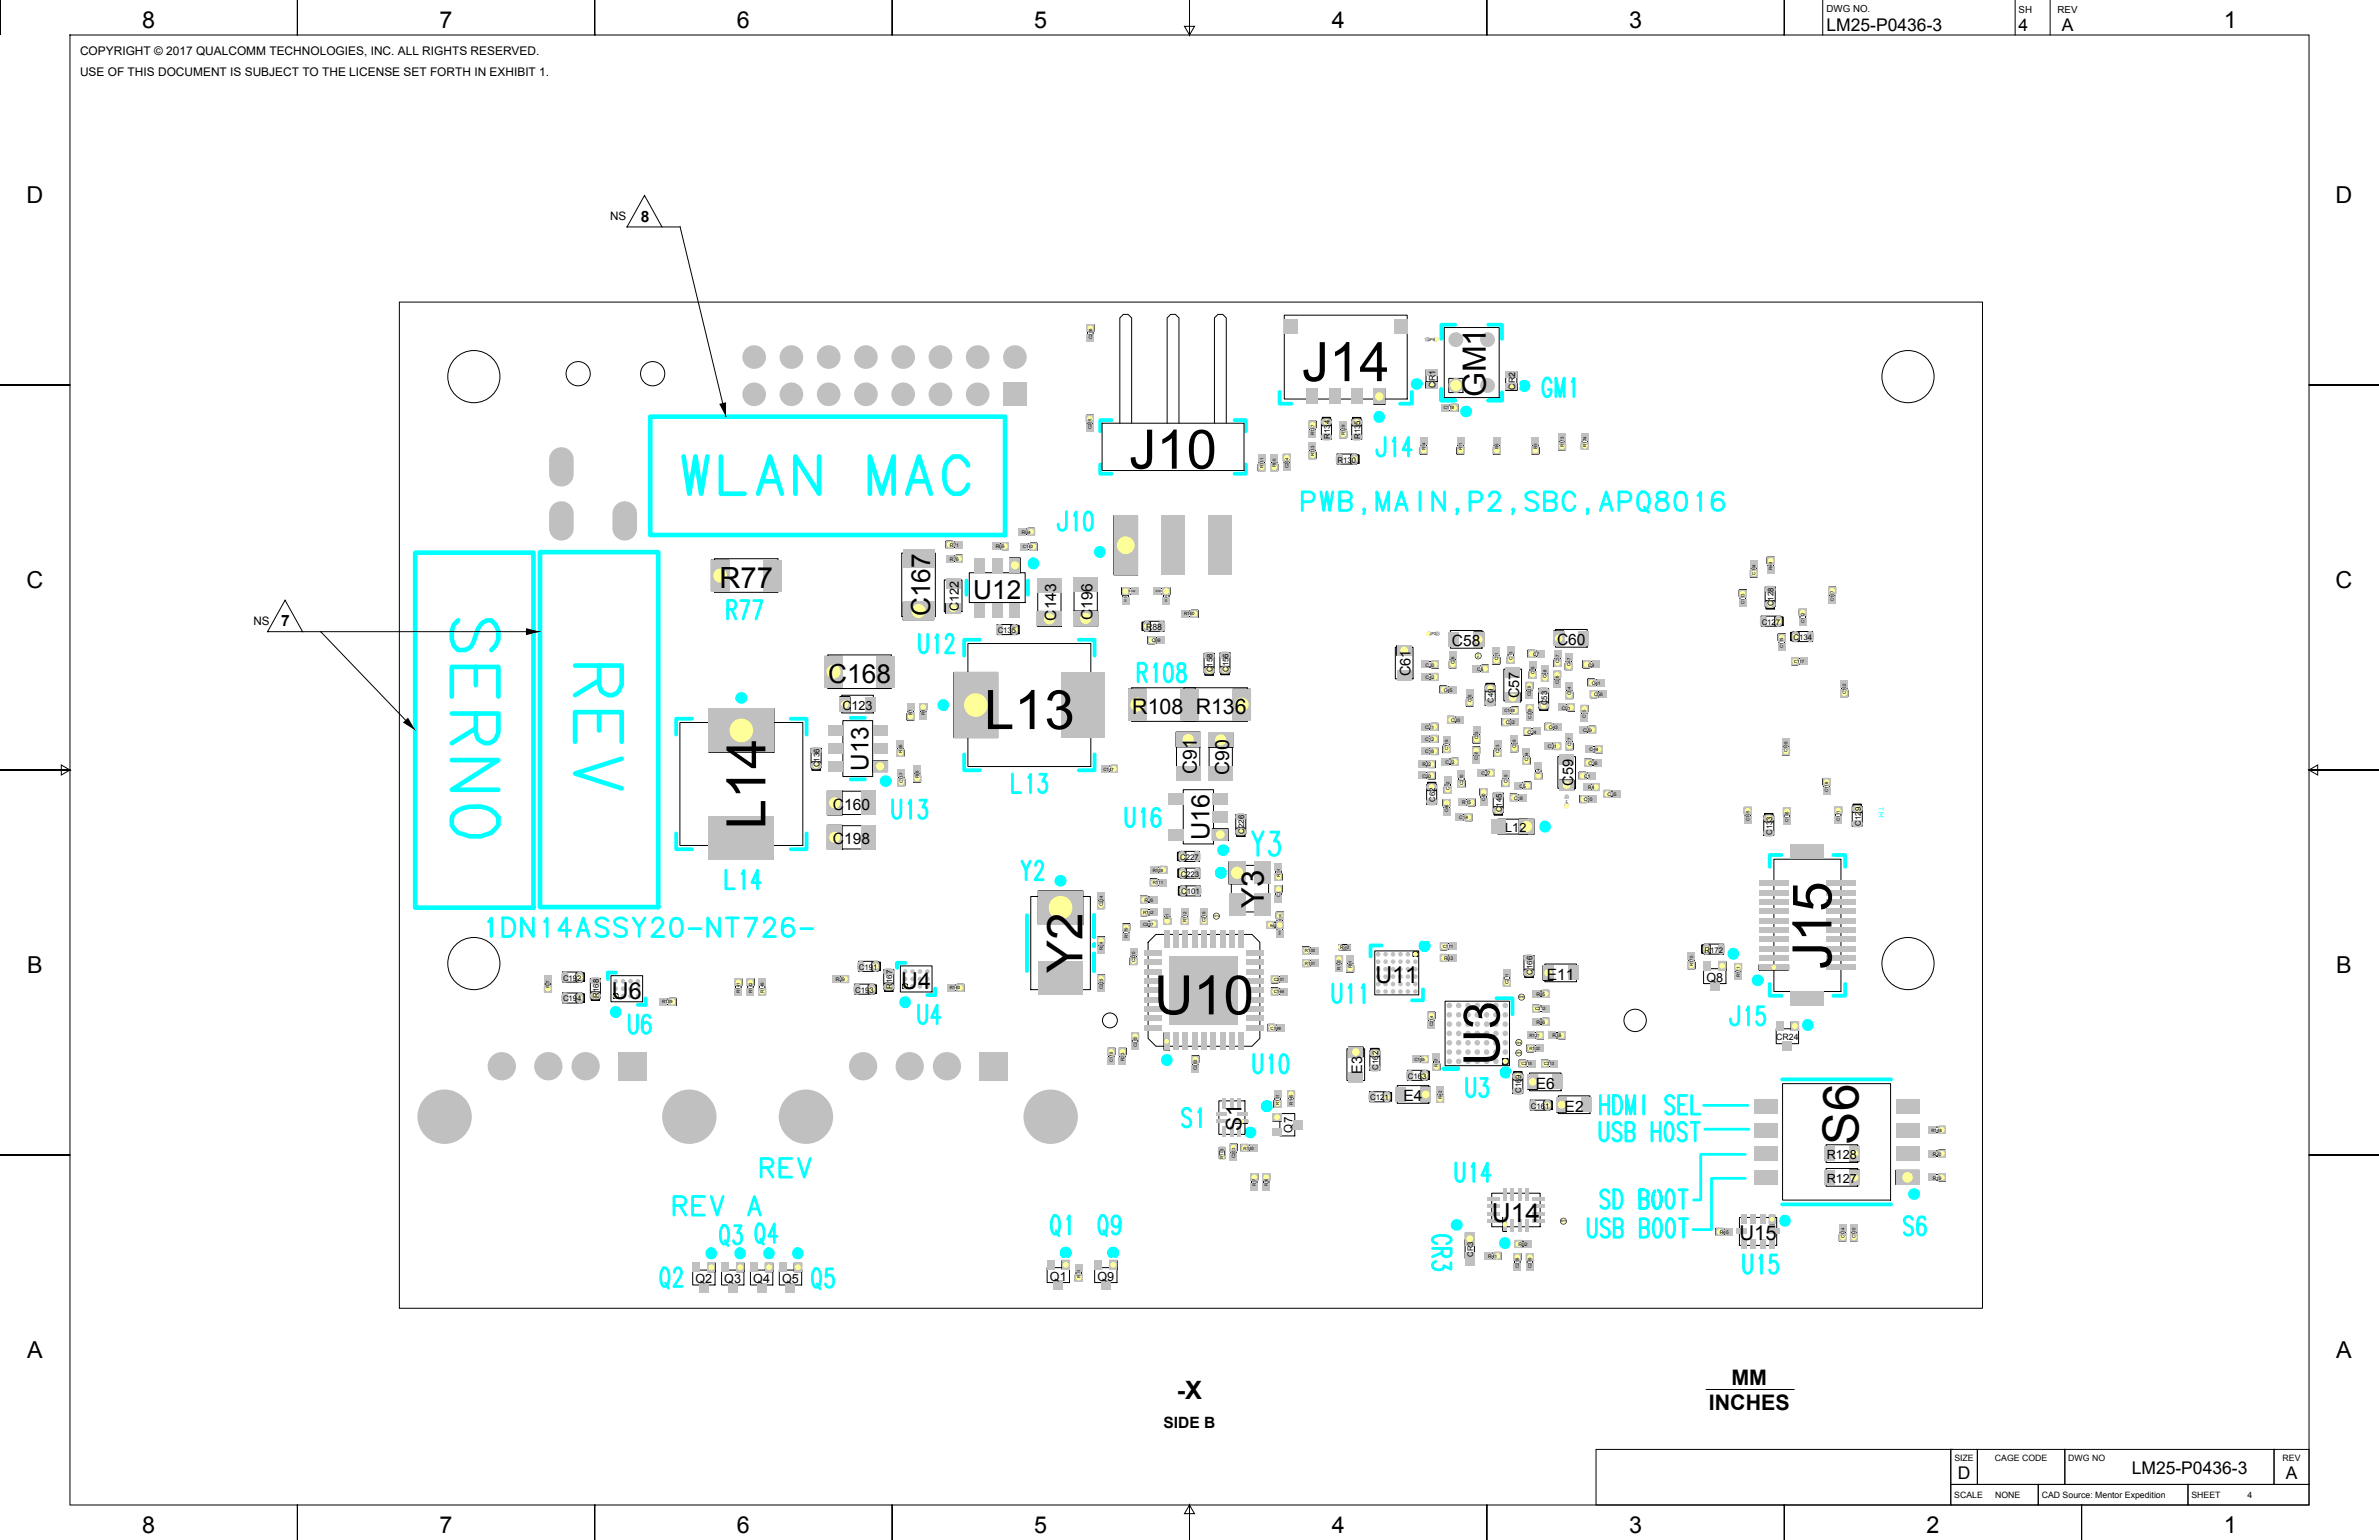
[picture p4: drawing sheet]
<svg xmlns="http://www.w3.org/2000/svg" width="864mm" height="559mm" viewBox="0 0 864 559" stroke-linecap="round" stroke-linejoin="round" font-family="sans-serif">
<defs><g id="words">
<g font-size="19.8">
<text x="472.6" y="138.3">J14</text>
<text x="409.9" y="170.1">J10</text>
<text x="357.2" y="264.5">L13</text>
<text x="277.8" y="301" transform="rotate(-90 277.8 301)">L14</text>
<text x="664.8" y="351.7" transform="rotate(-90 664.8 351.7)">J15</text>
<text x="418.9" y="368.1">U10</text>
</g>
<text font-size="18.3" x="544.4" y="386.7" transform="rotate(-90 544.4 386.7)">U3</text>
<g font-size="18">
<text x="392.9" y="353.2" transform="rotate(-90 392.9 353.2)">Y2</text>
<text x="674.6" y="415.3" transform="rotate(-90 674.6 415.3)">S6</text>
</g>
<text font-size="11.6" x="539.4" y="144.2" transform="rotate(-90 539.4 144.2)">GM1</text>
<text font-size="11.3" x="458.7" y="329.4" transform="rotate(-90 458.7 329.4)">Y3</text>
<text font-size="10.6" x="261.2" y="213.5">R77</text>
<g font-size="9.5">
<text x="353.3" y="217.4">U12</text>
<text x="337.6" y="223.6" transform="rotate(-90 337.6 223.6)">C167</text>
<text x="300.7" y="247.9">C168</text>
<text x="541.6" y="443.3">U14</text>
</g>
<g font-size="9.2">
<text x="439.1" y="304.8" transform="rotate(-90 439.1 304.8)">U16</text>
<text x="427.2" y="507.5">-X</text>
</g>
<text font-size="8.8" x="315.3" y="279.7" transform="rotate(-90 315.3 279.7)">U13</text>
<g font-size="8.5">
<text x="51.6" y="10.1">8</text>
<text x="159.6" y="10.1">7</text>
<text x="267.5" y="10.1">6</text>
<text x="375.5" y="10.1">5</text>
<text x="483.4" y="10.1">4</text>
<text x="591.4" y="10.1">3</text>
<text x="807.3" y="10.1">1</text>
<text x="9.6" y="73.6">D</text>
<text x="847.8" y="73.6">D</text>
<text x="9.6" y="213.3">C</text>
<text x="847.8" y="213.3">C</text>
<text x="9.9" y="353">B</text>
<text x="848.1" y="353">B</text>
<text x="327.2" y="359">U4</text>
<text x="499.3" y="356.8">U11</text>
<text x="222.1" y="362.5">U6</text>
<text x="9.9" y="492.7">A</text>
<text x="848.1" y="492.7">A</text>
<text x="51.6" y="556.2">8</text>
<text x="159.6" y="556.2">7</text>
<text x="267.5" y="556.2">6</text>
<text x="375.5" y="556.2">5</text>
<text x="483.4" y="556.2">4</text>
<text x="591.4" y="556.2">3</text>
<text x="699.3" y="556.2">2</text>
<text x="807.3" y="556.2">1</text>
</g>
<g font-size="7.8">
<text x="411" y="259.1">R108</text>
<text x="434" y="259.1">R136</text>
<text x="450.6" y="410.3" transform="rotate(-90 450.6 410.3)">S1</text>
<text x="628.5" y="502.5">MM</text>
<text x="620.3" y="511.5">INCHES</text>
</g>
<text font-size="7.4" x="631.4" y="450.1">U15</text>
<g font-size="7.1">
<text x="434.4" y="280.9" transform="rotate(-90 434.4 280.9)">C91</text>
<text x="446.3" y="281.1" transform="rotate(-90 446.3 281.1)">C90</text>
</g>
<g font-size="6.3">
<text x="663.1" y="11.2">LM25-P0436-3</text>
<text x="732.8" y="11.3">4</text>
<text x="748.5" y="11.3">A</text>
<text x="710.7" y="536.8">D</text>
<text x="773.8" y="534.7">LM25-P0436-3</text>
<text x="829.7" y="536.8">A</text>
</g>
<g font-size="5.6">
<text x="232.6" y="80.5">8</text>
<text x="102.1" y="227.3">7</text>
<text x="383.4" y="225.2" transform="rotate(-90 383.4 225.2)">C143</text>
<text x="396.6" y="225" transform="rotate(-90 396.6 225)">C196</text>
<text x="527.1" y="234.5">C58</text>
<text x="565.2" y="234.1">C60</text>
<text x="302.4" y="293.8">C160</text>
<text x="302.4" y="306.3">C198</text>
<text x="561.5" y="355.5">E11</text>
<text x="557.5" y="395.1">E6</text>
<text x="509.5" y="399.6">E4</text>
<text x="568" y="403.3">E2</text>
<text x="422.4" y="518.3">SIDE B</text>
</g>
<g font-size="5.3">
<text x="512.1" y="245.4" transform="rotate(-90 512.1 245.4)">C61</text>
<text x="551.5" y="253.4" transform="rotate(-90 551.5 253.4)">C57</text>
<text x="571.1" y="285.2" transform="rotate(-90 571.1 285.2)">C59</text>
<text x="494.5" y="389.6" transform="rotate(-90 494.5 389.6)">E3</text>
</g>
<g font-size="4.6">
<text x="348" y="221.7" transform="rotate(-90 348 221.7)">C122</text>
<text x="305.8" y="257.5">C123</text>
<text x="546.4" y="302">L12</text>
<text x="619.4" y="356.2">Q8</text>
<text x="663.1" y="420.6">R128</text>
<text x="663.1" y="429.2">R127</text>
<text x="252.5" y="465.6">Q2</text>
<text x="262.9" y="465.6">Q3</text>
<text x="273.4" y="465.6">Q4</text>
<text x="283.9" y="465.6">Q5</text>
<text x="381.1" y="464.7">Q1</text>
<text x="398.4" y="464.7">Q9</text>
</g>
<g font-size="4.3">
<text x="29" y="19.9">COPYRIGHT © 2017 QUALCOMM TECHNOLOGIES, INC. ALL RIGHTS RESERVED.</text>
<text x="29" y="27.6">USE OF THIS DOCUMENT IS SUBJECT TO THE LICENSE SET FORTH IN EXHIBIT 1.</text>
</g>
<g font-size="4.2">
<text x="221.5" y="80">NS</text>
<text x="92" y="226.9">NS</text>
<text x="469.2" y="410.9" transform="rotate(-90 469.2 410.9)">Q7</text>
</g>
<g font-size="3.5">
<text x="663.1" y="4.5">DWG NO.</text>
<text x="732.8" y="4.6">SH</text>
<text x="746.9" y="4.6">REV</text>
</g>
<g font-size="3.2">
<text x="521.1" y="140.7" transform="rotate(-90 521.1 140.7)">CR1</text>
<text x="550" y="141.4" transform="rotate(-90 550 141.4)">CR2</text>
<text x="416.1" y="228.7">R88</text>
<text x="644.8" y="377.4">CR24</text>
<text x="709.4" y="530.2">SIZE</text>
<text x="724.2" y="530.2">CAGE CODE</text>
<text x="750.8" y="530.2">DWG NO</text>
<text x="828.6" y="530.2">REV</text>
<text x="709.4" y="543.5">SCALE</text>
<text x="724.2" y="543.5">NONE</text>
<text x="741.2" y="543.5">CAD Source: Mentor Expedition</text>
<text x="795.5" y="543.5">SHEET</text>
<text x="815.8" y="543.5">4</text>
</g>
<g font-size="2.8">
<text x="482.8" y="159.2" transform="rotate(-90 482.8 159.2)">R134</text>
<text x="493.7" y="159.2" transform="rotate(-90 493.7 159.2)">R135</text>
<text x="485.6" y="167.8">R130</text>
<text x="643.8" y="220" transform="rotate(-90 643.8 220)">C128</text>
<text x="639.5" y="226.6">C127</text>
<text x="362.2" y="229.7">C135</text>
<text x="651" y="232.2">C134</text>
<text x="440.2" y="244" transform="rotate(-90 440.2 244)">C158</text>
<text x="445.9" y="243.8" transform="rotate(-90 445.9 243.8)">C156</text>
<text x="542.2" y="254.9" transform="rotate(-90 542.2 254.9)">C49</text>
<text x="561.6" y="255.9" transform="rotate(-90 561.6 255.9)">C53</text>
<text x="297.5" y="278.5" transform="rotate(-90 297.5 278.5)">C136</text>
<text x="521" y="290.8" transform="rotate(-90 521 290.8)">C62</text>
<text x="545.1" y="294.7" transform="rotate(-90 545.1 294.7)">C145</text>
<text x="675.4" y="299.6" transform="rotate(-90 675.4 299.6)">C129</text>
<text x="451.7" y="302.5" transform="rotate(-90 451.7 302.5)">C226</text>
<text x="643.3" y="302.9" transform="rotate(-90 643.3 302.9)">C133</text>
<text x="428.4" y="312">C227</text>
<text x="428.6" y="318.1">C223</text>
<text x="428.8" y="324.5">C101</text>
<text x="618.8" y="345.6">R172</text>
<text x="311.8" y="351.9">C191</text>
<text x="556.3" y="353.7" transform="rotate(-90 556.3 353.7)">C166</text>
<text x="204.4" y="355.8">C192</text>
<text x="323.9" y="358.8" transform="rotate(-90 323.9 358.8)">R167</text>
<text x="204.4" y="363.4">C194</text>
<text x="217.4" y="362" transform="rotate(-90 217.4 362)">R168</text>
<text x="310.4" y="360.2">C193</text>
<text x="500.3" y="388.2" transform="rotate(-90 500.3 388.2)">C162</text>
<text x="511.1" y="391.4">C163</text>
<text x="497.4" y="399.2">C121</text>
<text x="552.2" y="396.6" transform="rotate(-90 552.2 396.6)">C169</text>
<text x="555.7" y="402.3">C161</text>
<text x="534.8" y="456" transform="rotate(-90 534.8 456)">CR3</text>
</g>
<g font-size="1.8">
<text x="371" y="193.7">R64</text>
<text x="344.8" y="198.4">R71</text>
<text x="344.8" y="203.5">R76</text>
<text x="361.5" y="199">R69</text>
<text x="418.1" y="233.1">C89</text>
<text x="556.5" y="238">C7</text>
<text x="517.5" y="241.9">C30</text>
<text x="536.2" y="243.4">C6</text>
<text x="576.5" y="241.9">C9</text>
<text x="517.5" y="246.4">C42</text>
<text x="524.1" y="251">C45</text>
<text x="577.8" y="248.5">C41</text>
<text x="566.9" y="257.5">C51</text>
<text x="578.7" y="252.7">C56</text>
<text x="526.8" y="262">C20</text>
<text x="546.6" y="262.8">C32</text>
<text x="517.3" y="268.9">C12</text>
<text x="517.3" y="264.5">C21</text>
<text x="554.5" y="266.2">C24</text>
<text x="562.3" y="264.5">C43</text>
<text x="574.6" y="265.6">C29</text>
<text x="517.3" y="273.3">C16</text>
<text x="561.9" y="271.5">C31</text>
<text x="577" y="272.7">C44</text>
<text x="516.3" y="278">R22</text>
<text x="524.8" y="277.2">C22</text>
<text x="537.8" y="281.2">C27</text>
<text x="576.7" y="277.5">C36</text>
<text x="516.3" y="282.1">C50</text>
<text x="551.6" y="285.8">C5</text>
<text x="575.1" y="282.3">C1</text>
<text x="576.5" y="286.4">R4</text>
<text x="530.8" y="291.9">R15</text>
<text x="549.6" y="290.2">C18</text>
<text x="574.9" y="290.7">C10</text>
<text x="583.6" y="288.9">C35</text>
<text x="529.7" y="297.3">C14</text>
<text x="415.4" y="327.2">R26</text>
<text x="486.5" y="344.5">R90</text>
<text x="524.2" y="348.4">R83</text>
<text x="303.5" y="356">R29</text>
<text x="557.7" y="361.4">R85</text>
<text x="557.7" y="371.5">R86</text>
<text x="563.6" y="376.4">R38</text>
<text x="701.6" y="419.4">R20</text>
<text x="701.6" y="428">R19</text>
<text x="624.3" y="447.8">R45</text>
<text x="551.3" y="452.2">R82</text>
<text x="540.2" y="456.5">R41</text>
</g>
<g font-size="1.6">
<text x="396.4" y="122.9" transform="rotate(-90 396.4 122.9)">C206</text>
<text x="524.1" y="148.6">C118</text>
<text x="396.2" y="155.7" transform="rotate(-90 396.2 155.7)">C205</text>
<text x="477" y="157.9" transform="rotate(-90 477 157.9)">R137</text>
<text x="488.2" y="158" transform="rotate(-90 488.2 158)">R129</text>
<text x="477" y="165.6" transform="rotate(-90 477 165.6)">R133</text>
<text x="517.4" y="163.4" transform="rotate(-90 517.4 163.4)">R14</text>
<text x="530.8" y="163.4" transform="rotate(-90 530.8 163.4)">R11</text>
<text x="544" y="162.9" transform="rotate(-90 544 162.9)">R6</text>
<text x="558" y="162.9" transform="rotate(-90 558 162.9)">R9</text>
<text x="567.6" y="162.4" transform="rotate(-90 567.6 162.4)">R173</text>
<text x="575.9" y="162.2" transform="rotate(-90 575.9 162.2)">R174</text>
<text x="458.6" y="169.9" transform="rotate(-90 458.6 169.9)">R131</text>
<text x="463.2" y="169.4" transform="rotate(-90 463.2 169.4)">R60</text>
<text x="467.7" y="169.9" transform="rotate(-90 467.7 169.9)">C204</text>
<text x="371.3" y="199">C142</text>
<text x="637.3" y="208.5" transform="rotate(-90 637.3 208.5)">C104</text>
<text x="643.4" y="206.8" transform="rotate(-90 643.4 206.8)">R44</text>
<text x="633.2" y="219.2" transform="rotate(-90 633.2 219.2)">C113</text>
<text x="665.7" y="218.1" transform="rotate(-90 665.7 218.1)">C107</text>
<text x="429.8" y="223.3">R160</text>
<text x="655" y="226" transform="rotate(-90 655 226)">C112</text>
<text x="543.8" y="239.6" transform="rotate(-90 543.8 239.6)">C11</text>
<text x="549" y="239.3" transform="rotate(-90 549 239.3)">C13</text>
<text x="647.4" y="235.1" transform="rotate(-90 647.4 235.1)">C115</text>
<text x="528" y="241" transform="rotate(-90 528 241)">C28</text>
<text x="557" y="244.7" transform="rotate(-90 557 244.7)">C55</text>
<text x="561.5" y="245.9" transform="rotate(-90 561.5 245.9)">C48</text>
<text x="566" y="240.5" transform="rotate(-90 566 240.5)">C37</text>
<text x="570.1" y="241.7" transform="rotate(-90 570.1 241.7)">C47</text>
<text x="651.2" y="240.6">C117</text>
<text x="565.8" y="248.2" transform="rotate(-90 565.8 248.2)">C26</text>
<text x="670.1" y="252" transform="rotate(-90 670.1 252)">C102</text>
<text x="534.2" y="254.8" transform="rotate(-90 534.2 254.8)">C25</text>
<text x="555.7" y="252.7" transform="rotate(-90 555.7 252.7)">C228</text>
<text x="570.3" y="252.2" transform="rotate(-90 570.3 252.2)">C54</text>
<text x="331.2" y="259.4" transform="rotate(-90 331.2 259.4)">R7</text>
<text x="335.7" y="259.4" transform="rotate(-90 335.7 259.4)">R8</text>
<text x="546.1" y="258.4">C148</text>
<text x="556" y="260.7" transform="rotate(-90 556 260.7)">C229</text>
<text x="575.7" y="260.6" transform="rotate(-90 575.7 260.6)">C15</text>
<text x="536.6" y="268.2" transform="rotate(-90 536.6 268.2)">C33</text>
<text x="327.4" y="273.1" transform="rotate(-90 327.4 273.1)">R66</text>
<text x="525.7" y="272.2" transform="rotate(-90 525.7 272.2)">C119</text>
<text x="536.5" y="275.7" transform="rotate(-90 536.5 275.7)">C38</text>
<text x="544.2" y="273.1" transform="rotate(-90 544.2 273.1)">C23</text>
<text x="550.3" y="271.4" transform="rotate(-90 550.3 271.4)">C39</text>
<text x="570.3" y="270.7" transform="rotate(-90 570.3 270.7)">C17</text>
<text x="648.9" y="273" transform="rotate(-90 648.9 273)">C109</text>
<text x="400.6" y="279.6">C147</text>
<text x="554.7" y="276" transform="rotate(-90 554.7 276)">C34</text>
<text x="559" y="280.9" transform="rotate(-90 559 280.9)">C4</text>
<text x="327.8" y="284.2" transform="rotate(-90 327.8 284.2)">C137</text>
<text x="333.5" y="282.4" transform="rotate(-90 333.5 282.4)">R65</text>
<text x="526.2" y="286.5" transform="rotate(-90 526.2 286.5)">C52</text>
<text x="531.1" y="284.7" transform="rotate(-90 531.1 284.7)">C210</text>
<text x="547.2" y="284" transform="rotate(-90 547.2 284)">C19</text>
<text x="663.6" y="287.5" transform="rotate(-90 663.6 287.5)">C116</text>
<text x="539.1" y="290.8" transform="rotate(-90 539.1 290.8)">C40</text>
<text x="525.7" y="294.7" transform="rotate(-90 525.7 294.7)">C46</text>
<text x="635.1" y="298" transform="rotate(-90 635.1 298)">C105</text>
<text x="649.3" y="298.2" transform="rotate(-90 649.3 298.2)">C108</text>
<text x="667.9" y="297.9" transform="rotate(-90 667.9 297.9)">C111</text>
<text x="418.4" y="316.3">R109</text>
<text x="418.4" y="320.8">R111</text>
<text x="464.7" y="318.1" transform="rotate(-90 464.7 318.1)">R51</text>
<text x="400.3" y="328.9" transform="rotate(-90 400.3 328.9)">C224</text>
<text x="464.7" y="325.5" transform="rotate(-90 464.7 325.5)">C3</text>
<text x="414.9" y="331.6">R152</text>
<text x="414.9" y="335.8">C207</text>
<text x="424.3" y="333.6" transform="rotate(-90 424.3 333.6)">R1</text>
<text x="430.7" y="334.6" transform="rotate(-90 430.7 334.6)">R112</text>
<text x="437.7" y="334.6" transform="rotate(-90 437.7 334.6)">C219</text>
<text x="409.4" y="340.4" transform="rotate(-90 409.4 340.4)">R179</text>
<text x="400.3" y="344.6" transform="rotate(-90 400.3 344.6)">R24</text>
<text x="473.7" y="345.5">R100</text>
<text x="523.8" y="344">C171</text>
<text x="412.1" y="349.1" transform="rotate(-90 412.1 349.1)">C220</text>
<text x="473.7" y="350.1">R101</text>
<text x="486.7" y="351.8" transform="rotate(-90 486.7 351.8)">R120</text>
<text x="490.7" y="351.3" transform="rotate(-90 490.7 351.3)">R91</text>
<text x="614.6" y="350.7" transform="rotate(-90 614.6 350.7)">R170</text>
<text x="199.5" y="358.6" transform="rotate(-90 199.5 358.6)">R27</text>
<text x="344.8" y="359">R140</text>
<text x="400.3" y="358.9" transform="rotate(-90 400.3 358.9)">C225</text>
<text x="462.4" y="356">C201</text>
<text x="547.6" y="357" transform="rotate(-90 547.6 357)">C211</text>
<text x="631.5" y="354.7" transform="rotate(-90 631.5 354.7)">R171</text>
<text x="240.3" y="364.1">R139</text>
<text x="268.6" y="360.3" transform="rotate(-90 268.6 360.3)">R141</text>
<text x="273" y="360.3" transform="rotate(-90 273 360.3)">R142</text>
<text x="277.2" y="360.3" transform="rotate(-90 277.2 360.3)">R149</text>
<text x="462.4" y="360.4">C164</text>
<text x="557.3" y="366.6">C212</text>
<text x="461.2" y="373.6">C199</text>
<text x="520.2" y="372.4" transform="rotate(-90 520.2 372.4)">C214</text>
<text x="555.2" y="376.3">R121</text>
<text x="412.6" y="379.9" transform="rotate(-90 412.6 379.9)">C200</text>
<text x="555.2" y="381">R102</text>
<text x="404" y="385.4" transform="rotate(-90 404 385.4)">C176</text>
<text x="408.1" y="385" transform="rotate(-90 408.1 385)">R23</text>
<text x="434.5" y="388.3" transform="rotate(-90 434.5 388.3)">C202</text>
<text x="513.5" y="384.9">C165</text>
<text x="522" y="387" transform="rotate(-90 522 387)">R87</text>
<text x="552.4" y="386.6">C215</text>
<text x="560.5" y="386.6">C213</text>
<text x="464.4" y="400.9" transform="rotate(-90 464.4 400.9)">R151</text>
<text x="469.3" y="400.8" transform="rotate(-90 469.3 400.8)">R145</text>
<text x="523.4" y="398.7" transform="rotate(-90 523.4 398.7)">R42</text>
<text x="701.1" y="410.6">R148</text>
<text x="451.4" y="417.1">R150</text>
<text x="444.2" y="420.5" transform="rotate(-90 444.2 420.5)">R103</text>
<text x="448.4" y="420.3" transform="rotate(-90 448.4 420.3)">C203</text>
<text x="455.9" y="430.5" transform="rotate(-90 455.9 430.5)">R37</text>
<text x="460.2" y="430.5" transform="rotate(-90 460.2 430.5)">R36</text>
<text x="669.6" y="449.4" transform="rotate(-90 669.6 449.4)">C124</text>
<text x="673.6" y="449.4" transform="rotate(-90 673.6 449.4)">C120</text>
<text x="551.4" y="460" transform="rotate(-90 551.4 460)">C208</text>
<text x="556" y="460" transform="rotate(-90 556 460)">C209</text>
<text x="392.2" y="463.6" transform="rotate(-90 392.2 463.6)">R31</text>
</g>
<g font-size="1.4">
<text x="518.5" y="123.8">JP9</text>
<text x="519" y="230.6">JP2</text>
</g>
<g font-size="1.2">
<text x="465.2" y="334.1" transform="rotate(-90 465.2 334.1)">R30</text>
<text x="461.1" y="336.3">R50</text>
</g>
<g font-size="1.1">
<text x="551.4" y="362.3">TP6</text>
<text x="550.3" y="382.6">TP5</text>
<text x="550.4" y="378.7">TP4</text>
<text x="566.6" y="443.6">TP7</text>
</g>
<g font-size="1">
<text x="409.8" y="215">R124</text>
<text x="419.6" y="214.9">R125</text>
<text x="409" y="218.4" transform="rotate(-90 409 218.4)">R122</text>
<text x="423.7" y="218.3" transform="rotate(-90 423.7 218.3)">R123</text>
<text x="569.1" y="291.7" transform="rotate(-90 569.1 291.7)">JP1</text>
<text x="464.9" y="339.4" transform="rotate(-90 464.9 339.4)">R157</text>
</g>
<text font-size=".9" x="440.7" y="332.9">TP18</text>
<text font-size=".8" x="537" y="238.8" transform="rotate(-90 537 238.8)">TP17</text>
</g></defs>
<g fill="none" stroke="#000" stroke-width=".36">
<path d="M.1 0v12.7M25.4 12.7h82.5v-12.7v12.7h108v-12.7v12.7h107.9v-12.7v12.7h108v-12.7v12.7h107.9v-12.7v12.7h108v-12.7v12.7h190.5v127h25.4h-25.4v139.7h25.4h-25.4v139.7h25.4h-25.4v127h-82.6v12.7v-12.7h-107.9v12.7v-12.7h-108v12.7v-12.7h-107.9v12.7v-12.7h-108v12.7v-12.7h-107.9v12.7v-12.7h-108v12.7v-12.7h-82.5v-127h-25.4h25.4v-139.7h-25.4h25.4v-139.7h-25.4h25.4zM431.8 0v12.7l1.8-3.1h-3.6l1.8 3.1M661.7 0v12.7M731.5 0v12.7M744.2 0v12.7M0 279.4h25.4l-3.1-1.8v3.6l3.1-1.8M838.2 279.4l3.1-1.8v3.6l-3.1-1.8h25.4M619.4 504.2h31.9M708.2 525.9h9.6v12.7h-9.6zM708.2 538.6h31.7v7.5h-31.7zM708.2 525.9v20.2h-128.8v-20.2h129.4"/>
<path d="M717.8 525.9h31.8v12.7h-31.8zM739.9 538.6h54.4v7.5h-54.4zM749.6 525.9h75.9v12.7h-75.9zM794.3 538.6h43.9v7.5h-43.9zM825.5 525.9h12.7v12.7h-12.7zM431.8 546.1l-1.8 3.1h3.6l-1.8-3.1v12.7"/>
</g>
<g fill="#0ff">
<path d="M681.9 294.7h1.8l-1 .9 1 .9h-1.8l1.4-.2-.9-.7 .9-.7z"/>
<path d="M681.9 293.4h1.6l.2-.6v1.4l-.2-.6z"/>
</g>
<g fill="none" stroke="#0ff" stroke-width="1">
<path d="M563.1 138.8a1.8 1.8 0 0 0-1.9-1.6 5.3 5.3 0 0 0 0 6.7 1.83 1.83 0 0 0 1.9-2.5h-1M570.7 138.5l.6-1.2v6.6M502.8 158.7v5.1l-.3 1.1a1.48 1.48 0 0 1-2.4 0l-.3-1.7M564.8 143.9v-6.7l1.5 6.7 1.5-6.7v6.7M479.5 178.5l1 6.7 1.2-6.7 1 6.7 1.1-6.7M505.7 160l.6-1.2v6.7M512.3 163.2h-3l2-4.4v6.7M515.5 178.5v6.7M524.4 178.5v6.7l-4.3-6.7v6.7M558.2 179.5a2.66 2.66 0 0 0-4.3 0 1.87 1.87 0 0 0 1.2 2l1.9 .6a1.79 1.79 0 0 1 1.2 2.2 2.83 2.83 0 0 1-4.3 0M595.5 178.9l.5-.4a2.52 2.52 0 0 1 2.7 2.5 4.2 4.2 0 0 1-1.6 4.2 2.26 2.26 0 0 1-2.7-2.5 4 4 0 0 1 1.1-3.8zM601.8 178.9a1.41 1.41 0 0 0 .6 2.2 2.96 2.96 0 0 1 3.1 1.9v1l-.3 .6a2.54 2.54 0 0 1-4-.6 2.11 2.11 0 0 1 1.9-2.5l1.2-.4a1.41 1.41 0 0 0 .6-2.2l-.9-.3z"/>
<path d="M608.9 178.9a2.1 2.1 0 0 1 3.1 .9 5.8 5.8 0 0 1-.7 5.1 2.1 2.1 0 0 1-3-.9 5.8 5.8 0 0 1 .6-5.1zM616.4 179.8l.9-1.2v6.6M625.5 179.5l-.3-.6a2.4 2.4 0 0 0-3.4 .9l-.3 1.7 .3 2.8a2.16 2.16 0 0 0 3.5 .3 2.16 2.16 0 0 0-.8-3.4 2.16 2.16 0 0 0-3 1.8M387.1 185.7v5.1l-.3 1a1.48 1.48 0 0 1-2.4 0l-.3-1.6M390 187l.6-1.2v6.6M394.2 186.1l.7-.3 1 .3a7.2 7.2 0 0 1 0 6l-.6 .3-1.1-.3a7.2 7.2 0 0 1 0-6zM472.8 182.1h2.7a1.8 1.8 0 0 0 1.6-1.8 1.8 1.8 0 0 0-1.6-1.8h-2.7v6.7M486.3 181.8h2.7l1 .3a1.77 1.77 0 0 1 .6 1.9 1.77 1.77 0 0 1-1.6 1.2h-2.7v-6.7h2.7a1.73 1.73 0 0 1 1.6 1.9l-.6 1.1-1 .3M495.3 184.9l-.1 .3-.2-.3 .2-.3 .1 .9-.3 1M499.8 185.2v-6.7l2.1 6.7 2.2-6.7v6.7M506.6 185.2l2.1-6.7 2.2 6.7M507.3 183h2.8"/>
<path d="M529.1 184.9l-.1 .3-.2-.3 .2-.3 .1 .9-.3 1M533.6 182.1h2.8a1.8 1.8 0 0 0 1.6-1.8 1.8 1.8 0 0 0-1.6-1.8h-2.8v6.7M540.7 180.1a1.85 1.85 0 0 1 1.2-1.6h1.2a1.72 1.72 0 0 1 .9 2.5l-.6 1.1-3 3.1h4.3M549.4 184.9l-.1 .3-.2-.3 .2-.3 .1 .9-.3 1M560.6 181.8h2.8l.9 .3a1.77 1.77 0 0 1 .7 1.9 1.77 1.77 0 0 1-1.6 1.2h-2.8v-6.7h2.8a1.73 1.73 0 0 1 1.5 1.9l-.6 1.1-.9 .3M571.7 180.1a2.13 2.13 0 0 0-3.2-1.2 4.2 4.2 0 0 0 .5 6.3 2.2 2.2 0 0 0 2.7-1.6M576.4 184.9l-.1 .3-.2-.3 .2-.3 .1 .9-.3 1M580.9 185.2l2.2-6.7 2.1 6.7M581.6 183h2.9M587.7 182.1h2.8a1.8 1.8 0 0 0 1.5-1.8 1.8 1.8 0 0 0-1.5-1.8h-2.8v6.7M596.9 184l1.5 1.9M268.9 217.9h3l-2.2 6.7"/>
<path d="M273.6 217.9h3l-2.1 6.7M264.1 221.1h2a1.77 1.77 0 0 0 1.1-1.6 1.77 1.77 0 0 0-1.1-1.7h-2v6.8M265.6 221.1l1.5 3.5M333.7 230.1l.3 5.9a1.36 1.36 0 0 0 1.2 .9 1.36 1.36 0 0 0 1.3-.9l.3-5.9M339.6 231.5l.7-1.3v6.7M343.4 231.8v-.3a1.48 1.48 0 0 1 1.7-1.4 2.39 2.39 0 0 1 .3 3.6l-2.2 3.2h3M413.2 243.9h1.9a1.77 1.77 0 0 0 1.1-1.6 1.77 1.77 0 0 0-1.1-1.7h-1.9v6.8M414.7 243.9l1.5 3.5M419 242l.7-1.3v6.7M423.3 241.1l.6-.4 1.1 .4a7.2 7.2 0 0 1 0 6l-.7 .3-1-.3a7.2 7.2 0 0 1 0-6zM427.8 241.1a1.68 1.68 0 0 0 1.3 2.5 2.08 2.08 0 0 1 1.3 1.8 2.08 2.08 0 0 1-1.1 2h-.9a2.19 2.19 0 0 1-1-2.5 2.19 2.19 0 0 1 2.1-1.6 1.46 1.46 0 0 0-.2-2.6zM324 290.2l.2 5.9a1.36 1.36 0 0 0 1.3 .9 1.36 1.36 0 0 0 1.3-.9l.2-5.9"/>
<path d="M329.9 291.6l.6-1.3v6.7M333.9 290.3h2.4l-1.3 2.6h.6a2.49 2.49 0 0 1-.4 4.1 1.35 1.35 0 0 1-1.7-1.2M367.5 280.8v6.8h3.1M373.4 282.2l.7-1.3v6.7M377.4 280.9h2.4l-1.3 2.6h.7a2.48 2.48 0 0 1-.5 4.1 1.35 1.35 0 0 1-1.7-1.2M408.7 293.2l.2 5.9a1.36 1.36 0 0 0 1.3 .9 1.36 1.36 0 0 0 1.3-.9l.2-5.9M414.6 294.5l.6-1.2v6.7M420.9 294.2l-.2-.6-.7-.3-1.2 .3a7.2 7.2 0 0 0 0 6.1l.7 .3a2.09 2.09 0 0 0 1.7-2.1 2.09 2.09 0 0 0-1.7-2l-.7 .3-.6 1.5M263.5 315.7v6.8h3M269.4 317.1l.6-1.3v6.7M371 312.5l1.5 3.2v3.5M374 312.5l-1.5 3.2"/>
<path d="M375.9 314.1v-.3a1.48 1.48 0 0 1 1.7-1.3 2.39 2.39 0 0 1 .2 3.5l-2.1 3.2h3M454.7 301.8l1.9 4.2v4.4M458.5 301.8l-1.9 4.2M461.3 301.9h3l-1.7 3.3h.8a3.2 3.2 0 0 1-.5 5.2 1.71 1.71 0 0 1-2.2-1.6M178.3 333.2v6.6v-6.6l-.9 1.2zM182.5 333.1a3.6 3.6 0 0 1 4.2 1.9 3.6 3.6 0 0 1-1.1 4.5l-.9 .3h-2.2zM193.6 333.1v6.7l-4.3-6.7v6.7M197.7 334.4l.9-1.2v6.6M207.1 337.6h-4.3l2.9-4.4v6.6M209.6 339.8l2.1-6.7 2.2 6.7M210.3 337.6h2.9M220.6 334.1a2.66 2.66 0 0 0-4.3 0 1.87 1.87 0 0 0 1.3 1.9l1.8 .7a1.79 1.79 0 0 1 1.2 2.2 2.83 2.83 0 0 1-4.3 0"/>
<path d="M227.4 334.1a2.66 2.66 0 0 0-4.3 0 1.87 1.87 0 0 0 1.2 1.9l1.9 .7a1.79 1.79 0 0 1 1.2 2.2 2.83 2.83 0 0 1-4.3 0M229.9 333.1l2.1 3.2v3.5M234.2 333.1l-2.2 3.2M236.9 334.7a1.85 1.85 0 0 1 1.3-1.6h1.2a1.72 1.72 0 0 1 .9 2.5l-.6 1.1-3.1 3.1h4.3M244.3 333.5a2.1 2.1 0 0 1 3.1 .9 5.8 5.8 0 0 1-.6 5.1 2.1 2.1 0 0 1-3.1-.9 5.8 5.8 0 0 1 .6-5.1zM250.1 337h4.3M261.2 333.1v6.7l-4.3-6.7v6.7M263.7 333.1h4.3M265.8 333.1v6.7M270.4 333.2h4.3l-3 6.6M276 320.3h-3l2-4.5v6.7M277.5 334.7a1.85 1.85 0 0 1 1.2-1.6h1.2a1.72 1.72 0 0 1 1 2.5l-.6 1.1-3.1 3.1h4.3"/>
<path d="M287.9 334.1l-.3-.6a2.4 2.4 0 0 0-3.3 .9l-.4 1.6 .4 2.9a2.16 2.16 0 0 0 3.4 .3 2.16 2.16 0 0 0-.8-3.4 2.16 2.16 0 0 0-3 1.8M290.7 337h4.3M483.8 357.1l.3 5.8a1.36 1.36 0 0 0 1.2 1 1.36 1.36 0 0 0 1.3-1l.2-5.8M489.7 358.4l.7-1.2v6.6M494.4 358.4l.7-1.2v6.6M228.4 368.2l.2 5.9a1.36 1.36 0 0 0 1.3 .9 1.36 1.36 0 0 0 1.3-.9l.2-5.9M235.9 369.3l-.2-.7-.7-.3-1.2 .3a7.2 7.2 0 0 0 0 6.1l.7 .3a2.09 2.09 0 0 0 1.6-2.1 2.09 2.09 0 0 0-1.6-2l-.7 .3-.7 1.5M333.4 364.7l.3 5.8a1.36 1.36 0 0 0 1.2 1 1.36 1.36 0 0 0 1.3-1l.3-5.8M341.2 369.2h-3l2-4.4v6.6M631.2 365.2v5.1l-.3 1a1.48 1.48 0 0 1-2.4 0l-.3-1.6M634.1 366.5l.6-1.2v6.6M640.2 365.3h-2.1l-.2 2.9a1.45 1.45 0 0 1 1.4-.7 1.45 1.45 0 0 1 1.1 1 2.2 2.2 0 0 1-1.7 3.4l-.6-.3-.4-.9"/>
<path d="M455.1 382.6l.2 5.8a1.36 1.36 0 0 0 1.3 1 1.36 1.36 0 0 0 1.3-1l.2-5.8M461 383.9l.6-1.2v6.7M465.2 383l.7-.3 1 .3a7.2 7.2 0 0 1 0 6.1l-.6 .3-1.1-.3a7.2 7.2 0 0 1 0-6.1zM532.4 391.2l.2 5.9a1.36 1.36 0 0 0 1.3 .9 1.36 1.36 0 0 0 1.3-.9l.2-5.9M537.6 391.3h2.3l-1.3 2.6h.7a2.48 2.48 0 0 1-.5 4.1 1.35 1.35 0 0 1-1.7-1.3M580.9 397.5v6.8M584 397.5v6.8M585.7 397.5h1.5a4.8 4.8 0 0 1 .6 6.5l-.6 .3h-1.5zM596.6 397.5v6.8M607.6 398.5a1.57 1.57 0 0 0-2.5-.6 1.57 1.57 0 0 0 .4 2.6l1.3 .6a1.7 1.7 0 0 1 .8 2 1.7 1.7 0 0 1-1.9 1.2l-.7-.3-.4-.7M612.4 397.5h-3.1v6.8h3.1M614.1 397.5v6.8h3"/>
<path d="M432.2 403.2a1.57 1.57 0 0 0-2.5-.7 1.57 1.57 0 0 0 .4 2.6l1.3 .6a1.7 1.7 0 0 1 .8 2.1 1.7 1.7 0 0 1-1.9 1.1l-.6-.3-.5-.6M435.1 403.5l.7-1.2v6.6M580.7 407.2l.3 5.9a1.36 1.36 0 0 0 1.2 .9 1.36 1.36 0 0 0 1.3-.9l.3-5.9M580.9 400.8h3.1M588.5 408.3a1.57 1.57 0 0 0-2.6-.7 1.57 1.57 0 0 0 .4 2.6l1.3 .6a1.7 1.7 0 0 1 .8 2.1 1.7 1.7 0 0 1-1.8 1.1l-.7-.3-.4-.6M590.2 410.5h1.9l.7 .3a2.01 2.01 0 0 1-.7 3.2h-1.9v-6.8h1.9a1.77 1.77 0 0 1 1.1 1.7 1.77 1.77 0 0 1-1.1 1.6M590.4 404.3v-6.8l1.5 6.8 1.5-6.8v6.8M599.7 410.5h3M599.7 407.2v6.8M602.7 407.2v6.8M605.5 407.2a1.67 1.67 0 0 1 1.7 1.7 5.3 5.3 0 0 1-.9 5.1 1.51 1.51 0 0 1-1.8-1.6 5.3 5.3 0 0 1 1-5.2zM609.3 400.8h1.9"/>
<path d="M612.2 408.3a1.57 1.57 0 0 0-2.6-.7 1.57 1.57 0 0 0 .4 2.6l1.3 .6a1.7 1.7 0 0 1 .8 2.1 1.7 1.7 0 0 1-1.9 1.1l-.6-.3-.5-.6M613.9 407.2h3M615.4 407.2v6.8M618.5 401.1h16M618.9 409.7h16M633.5 418.9h-16.1v16.5h-2.6M244.7 437.4h2.7a1.64 1.64 0 0 0 1.3-2.5l-1.3-.7h-2.7v6.7M246.8 437.4l2.2 3.5M251.4 437.4h2.7M255.7 434.2h-4.3v6.7h4.3M258.2 434.2l2.1 6.7 2.2-6.7M272.4 438.7h2.9"/>
<path d="M276.3 423.6h2.8a1.64 1.64 0 0 0 1.2-2.5l-1.2-.7h-2.8v6.7M278.5 423.6l2.1 3.5M283.1 423.6h2.6M287.4 420.4h-4.3v6.7h4.3M289.8 420.4l2.2 6.7 2.1-6.7M528.5 422l.2 5.8a1.36 1.36 0 0 0 1.3 1 1.36 1.36 0 0 0 1.3-1l.2-5.8M534.3 423.3l.7-1.2v6.6M540.9 426.5h-3l2-4.4v6.6M584.1 432.7a1.57 1.57 0 0 0-2.6-.6 1.57 1.57 0 0 0 .4 2.6l1.3 .6a1.7 1.7 0 0 1 .8 2 1.7 1.7 0 0 1-1.8 1.2l-.7-.3-.4-.6M585.8 431.7h1.5a4.8 4.8 0 0 1 .7 6.5l-.7 .3h-1.5zM595.3 435h1.9l.7 .3a2.01 2.01 0 0 1-.7 3.2h-1.9zM595.3 431.7h1.5h-1.5v3.3h1.9a1.75 1.75 0 0 0 .4-3 1.75 1.75 0 0 1-.4 3 1.9 1.9 0 0 1 1.2 1.7 1.9 1.9 0 0 1-1.2 1.8h-1.9z"/>
<path d="M600.7 432.2a5.8 5.8 0 0 0 .4 6.3 1.51 1.51 0 0 0 1.7-1.7 5.3 5.3 0 0 0-.8-4.9 5.4 5.4 0 0 1-.1 6.6h-.8a5.3 5.3 0 0 1-.4-6.3zM605.8 431.7a1.67 1.67 0 0 1 1.7 1.7 5.3 5.3 0 0 1-.9 5.1 1.51 1.51 0 0 1-1.7-1.7 5.3 5.3 0 0 1 .9-5.1zM609.5 431.7h3M611 431.7v6.8M633.5 427.6h-12.2v18.6h-6.7M262.6 444.6a1.67 1.67 0 0 1 1.7 1.7 5.3 5.3 0 0 1-.9 5.1 1.51 1.51 0 0 1-1.8-1.6 5.3 5.3 0 0 1 1-5.2zM263.2 450.2l1.1 1.8M266.7 444.7h2.3l-1.3 2.6h.7a2.49 2.49 0 0 1-.4 4.1 1.35 1.35 0 0 1-1.8-1.2M271.7 440.9l2.2-6.7 2.1 6.7M275.4 444.1a1.67 1.67 0 0 1 1.7 1.6 5.3 5.3 0 0 1-.9 5.2 1.51 1.51 0 0 1-1.7-1.7 5.3 5.3 0 0 1 .9-5.1zM276.1 449.6l1 1.9M282.1 448.6h-3l2-4.4v6.7"/>
<path d="M382.7 441a1.67 1.67 0 0 1 1.7 1.7 5.3 5.3 0 0 1-.9 5.1 1.51 1.51 0 0 1-1.7-1.6 5.3 5.3 0 0 1 .9-5.2zM383.4 446.6l1 1.8M387.5 442.4l.7-1.3v6.7M400 441a1.67 1.67 0 0 1 1.7 1.7 5.3 5.3 0 0 1-.9 5.1 1.51 1.51 0 0 1-1.8-1.6 5.3 5.3 0 0 1 1-5.2zM400.6 446.6l1.1 1.8M406.6 443.3l-.6 1.6-.8 .3a2.12 2.12 0 0 1-1.6-2 2.12 2.12 0 0 1 1.6-2.1l.8 .4a6.4 6.4 0 0 1 0 6l-1.2 .3-.7-.3-.3-.6M520 453h6.8v1.9a1.77 1.77 0 0 1-1.7 1.1 1.77 1.77 0 0 1-1.6-1.1v-1.9M521.2 457.7a1.44 1.44 0 0 0-1.2 1.3 1.44 1.44 0 0 0 .9 1.5 2.71 2.71 0 0 0 3.2-.6v-.7l2.6 1.3v-2.3M521.7 451.3a1.44 1.44 0 0 1-1.4-.7 1.44 1.44 0 0 1 0-1.5 5.6 5.6 0 0 1 6.5 .3 1.8 1.8 0 0 1-1.7 1.9M523.5 454.5l-3.5 1.5M576.5 442.2l.2 5.8a1.36 1.36 0 0 0 1.3 1 1.36 1.36 0 0 0 1.3-1l.2-5.8M584.2 443.2a1.57 1.57 0 0 0-2.5-.6 1.57 1.57 0 0 0 .4 2.6l1.3 .6a1.7 1.7 0 0 1 .8 2 1.7 1.7 0 0 1-1.9 1.2l-.7-.4-.4-.6"/>
<path d="M585.9 445.5h2l.6 .3a2.01 2.01 0 0 1-.6 3.2h-2v-6.8h2a1.77 1.77 0 0 1 1.1 1.6 1.77 1.77 0 0 1-1.1 1.7M595.4 445.5h1.9l.7 .3a2.01 2.01 0 0 1-.7 3.2h-1.9v-6.8h1.9a1.77 1.77 0 0 1 1.2 1.6 1.77 1.77 0 0 1-1.2 1.7M601.2 442.2a1.67 1.67 0 0 1 1.7 1.6 5.3 5.3 0 0 1-.9 5.2 1.51 1.51 0 0 1-1.7-1.7 5.3 5.3 0 0 1 .9-5.1zM606 442.2a1.67 1.67 0 0 1 1.7 1.6 5.3 5.3 0 0 1-1 5.2 1.51 1.51 0 0 1-1.7-1.7 5.3 5.3 0 0 1 1-5.1zM609.6 442.2h3M611.1 442.2v6.8M632.9 455.3l.2 5.8a1.36 1.36 0 0 0 1.3 1 1.36 1.36 0 0 0 1.3-1l.2-5.8M638.8 456.6l.6-1.2v6.6M645 455.4h-2.2l-.2 2.8a1.45 1.45 0 0 1 1.4-.6 1.45 1.45 0 0 1 1.2 1 2.2 2.2 0 0 1-1.7 3.4l-.7-.3-.4-.9M694.3 442.4a1.57 1.57 0 0 0-2.6-.6 1.57 1.57 0 0 0 .4 2.6l1.3 .6a1.7 1.7 0 0 1 .8 2 1.7 1.7 0 0 1-1.9 1.2l-.6-.3-.4-.6M698.8 442.4l-.2-.6-.7-.3-1.2 .3a7.2 7.2 0 0 0 0 6.1l.7 .3a2.09 2.09 0 0 0 1.6-2.1 2.09 2.09 0 0 0-1.6-2l-.7 .3-.7 1.5M240.9 460a1.67 1.67 0 0 1 1.8 1.7 5.3 5.3 0 0 1-1 5.1 1.51 1.51 0 0 1-1.7-1.6 5.3 5.3 0 0 1 .9-5.2z"/>
<path d="M241.6 465.6l1.1 1.8M244.8 461.7v-.3a1.48 1.48 0 0 1 1.7-1.4 2.38 2.38 0 0 1 .3 3.6l-2.2 3.2h3M296 460.3a1.67 1.67 0 0 1 1.7 1.7 5.3 5.3 0 0 1-.9 5.1 1.51 1.51 0 0 1-1.8-1.7 5.3 5.3 0 0 1 1-5.1zM296.6 465.8l1.1 1.9M302.2 460.4h-2.1l-.2 2.9a1.45 1.45 0 0 1 1.3-.7 1.45 1.45 0 0 1 1.2 1 2.2 2.2 0 0 1-1.7 3.5l-.6-.3-.5-1"/>
</g>
<g fill="none" stroke="#0ff" stroke-width="2.1">
<circle cx="514.3" cy="139.3" r="1.08"/>
<circle cx="553.4" cy="140" r="1.04"/>
<circle cx="500.6" cy="151.3" r="1.08"/>
<circle cx="532.2" cy="149.3" r="1.08"/>
<circle cx="375.1" cy="204.4" r="1.08"/>
<circle cx="399.2" cy="200.3" r="1.08"/>
<circle cx="269.1" cy="253.3" r="1.08"/>
<circle cx="342.4" cy="255.9" r="1.08"/>
<circle cx="321.6" cy="283.4" r="1.08"/>
<circle cx="560.9" cy="299.9" r="1.08"/>
<circle cx="385" cy="319.6" r="1.08"/>
<circle cx="443.2" cy="316.7" r="1.07"/>
<circle cx="444" cy="308.5" r="1.08"/>
<circle cx="517.2" cy="343.3" r="1.06"/>
<circle cx="629.2" cy="346.1" r="1.08"/>
<circle cx="638.1" cy="355.7" r="1.08"/>
<circle cx="223.5" cy="367.2" r="1.08"/>
<circle cx="328.6" cy="363.7" r="1.08"/>
<circle cx="656.2" cy="371.9" r="1.08"/>
<circle cx="423.6" cy="384.7" r="1.08"/>
<circle cx="546.6" cy="389.2" r="1.09"/>
<circle cx="453.9" cy="410.9" r="1.08"/>
<circle cx="459.9" cy="401.4" r="1.08"/>
<circle cx="694.9" cy="433.3" r="1.08"/>
<circle cx="258.2" cy="454.7" r="1.08"/>
<circle cx="268.7" cy="454.7" r="1.08"/>
<circle cx="279.1" cy="454.7" r="1.08"/>
<circle cx="289.6" cy="454.7" r="1.08"/>
<circle cx="386.9" cy="454.5" r="1.06"/>
<circle cx="404.1" cy="454.5" r="1.06"/>
<circle cx="528.8" cy="444.5" r="1.08"/>
<circle cx="546.3" cy="451.1" r="1.08"/>
<circle cx="648" cy="442.9" r="1.08"/>
</g>
<g fill="none" stroke="#0ff" stroke-width="1.4">
<path d="M528.2 117.8h-5v5.2M540.3 117.8h4.9v5.2M403.5 152.4h-4.1v4.1M448.2 152.4h4.1v4.1M464.5 142.2v4.3h4.3M512.5 142.2v4.3h-4.3M523.2 141.2v4.1h5h-5zM540.3 145.3h4.9v-3v3zM399.4 168.5v3.4h4.1M452.3 168.5v3.4h-4.1M350.8 210.7v5.1M373.2 210.7v5.1"/>
<path d="M355.7 232.2h-5.7v5.7M391.6 232.2h5.7v5.7M251.2 260.8h-5.8v5.7M287.1 260.8h5.7v5.7M308.8 260.5h5.2M350 273.8v5.7h5.7M397.3 273.8v5.7h-5.7M308.8 282.8h5.2M245.4 302.4v5.8h5.8M292.8 302.4v5.8h-5.7M646.7 310.2h-4.3v4.3M665.5 310.2h4.3v4.3"/>
<path d="M372.8 332.1v20.2M397.2 332.1v7.8zM223.5 352.9h-2.8v2.4M325.7 349.4v1.7zM325.7 349.4h2.9M339.5 358.7v2.4h-2.9M397.2 346v6.3zM397.2 342.6v.7zM501.5 343.1h-4v4M516.6 359v4h-4M642.4 357v4.3h4.3M669.8 357v4.3h-4.3"/>
<path d="M234.4 362.2v2.4h-2.9M543.2 362.2h5.8v5.9M524 387.8h5.4zM646.9 391.7h39.6M646.9 437h39.6"/>
</g>
<g fill="none" stroke="#0ff" stroke-width="1.7">
<path d="M236 151.2h128.8v42.9h-128.8zM248.2 165.6l2 13.5 2.3-13.5 2 13.5 2.3-13.5M261.7 165.6v13.5h8.6M275.2 179.1l4.3-13.5 4.3 13.5M276.6 174.6h5.8M297.3 165.6v13.5l-8.6-13.5v13.5M315.8 179.1v-13.5l4.3 13.5 4.3-13.5v13.5M329.3 179.1l4.3-13.5 4.3 13.5M330.7 174.6h5.8M351.4 168.9l-.6-1.2-2.2-2.1h-2.5a6.2 6.2 0 0 0-3.3 5.1 8.1 8.1 0 0 0 2.3 7.8l1 .6a4.4 4.4 0 0 0 5.3-3.2M150.7 200.6h43v128.8h-43zM196 200.4h43v128.8h-43z"/>
<path d="M166.3 225.1a7.1 7.1 0 0 0 0 10.8 4.5 4.5 0 0 0 5.6-3.1l1.6-4.6a4.7 4.7 0 0 1 4.9-3.1 6.6 6.6 0 0 1 0 10.8M164 258.9h16.9v6.9a4.3 4.3 0 0 1-4.9 3.9l-2.5-1.6-.8-2.3v-6.9M164 252.8v-10.8h16.9v10.8M172.7 242v6.7M208.8 241.5h16.9v6.9a4.3 4.3 0 0 1-4.9 3.9l-2.6-1.6-.7-2.3v-6.9M217.5 258.4v6.7M217.5 246.9l-8.7 5.4M164 275.8h16.9l-16.9 10.8h16.9M172.7 264.3l-8.7 5.4M208.8 269.2v-10.8h16.9v10.8M225.7 275.3l-16.9 5.4 16.9 5.4M164.8 295.3a11.6 11.6 0 0 1 12-2.1l1.6 .8 2.5 2.6v2.8l-2.5 2.8a12 12 0 0 1-10.3 .5 4.8 4.8 0 0 1-3.3-7.4z"/>
</g>
<g fill="none" stroke="#000" stroke-width=".36">
<path d="M394.5 117.9h2.6v2.4h-2.6zM394.6 117.9h2.4v2.3h-2.4zM394.6 118h2.4v2.2h-2.4zM394.7 118.1h2.2v2h-2.2zM394.8 118.1h2v1.9h-2zM394.8 118.8h2v4.1h-2zM394.8 118.2h2v1.8h-2zM394.9 118.2h1.8v1.7h-1.8zM395 118.3h1.6v1.6h-1.6zM395 118.4h1.6v1.4h-1.6zM395.1 118.4h1.4v1.3h-1.4zM466.2 114.4h44.6v30.4h-44.6z"/>
<path d="M524.3 118.8h19.9v25.5h-19.9zM517.7 134.1h4v6.8v-2.4h-4v2.4h4h-4zM525.9 137.3h5.2v5.1h-5.2zM546.6 134.8h4v6.8v-2.4h-4v2.4h4h-4zM394.4 150.7h2.5v2.4h-2.5zM394.4 150.7h2.5v2.3h-2.5zM394.5 150.8h2.3v2.2h-2.3zM394.5 150.8h2.2v2.1h-2.2zM394.6 150.9h2.1v1.9h-2.1zM394.6 151.6h2.1v4.1h-2.1zM394.7 151h1.9v1.8h-1.9zM394.7 151h1.8v1.7h-1.8z"/>
<path d="M394.8 151.1h1.7v1.5h-1.7zM394.9 151.2h1.5v1.4h-1.5zM394.9 151.2h1.5v1.3h-1.5zM400.1 153.6h51.5v17.1h-51.5zM406.5 153.6v-38.2l1.3-1.3h1.7l1.3 1.3v38.2M423.7 153.6v-38.2l1.3-1.3h1.7l1.3 1.3v38.2M440.9 153.6v-38.2l1.2-1.3h1.8l1.2 1.3v38.2M475.1 152.9h2.6v2.4h-2.6zM475.2 152.9h2.5v2.3h-2.5zM475.3 153h2.3v2.2h-2.3zM475.3 153h2.2v2.1h-2.2zM475.4 153.1h2.1v1.9h-2.1z"/>
<path d="M475.4 153.8h2v4.1h-2zM475.5 153.2h1.9v1.8h-1.9zM475.5 153.2h1.8v1.7h-1.8zM475.6 153.3h1.7v1.5h-1.7zM475.7 153.4h1.5v1.4h-1.5zM475.7 153.4h1.4v1.3h-1.4zM479.7 152.3h3.6v7.1h-3.6zM480 151.4h3v3.1h-3zM480.1 151.5h2.8v2.9h-2.8zM480.2 151.6h2.7v2.7h-2.7zM480.2 151.7h2.6v2.5h-2.6zM480.3 151.8h2.4v2.3h-2.4z"/>
<path d="M480.4 151.9h2.2v2.1h-2.2zM480.5 151.9h2v2.1h-2zM480.6 152h1.8v1.9h-1.8zM480.7 152.1h1.6v1.7h-1.6zM480.8 152.2h1.5v1.5h-1.5zM486.3 156.4h2.6v2.4h-2.6zM486.4 156.5h2.4v2.3h-2.4zM486.4 156.5h2.4v2.2h-2.4zM486.5 156.6h2.2v2h-2.2zM486.6 156.7h2v1.9h-2zM486.6 153.8h2v4.1h-2zM486.6 156.7h2v1.8h-2z"/>
<path d="M486.7 156.8h1.8v1.7h-1.8zM486.8 156.8h1.6v1.6h-1.6zM486.8 156.9h1.6v1.4h-1.6zM486.9 157h1.4v1.3h-1.4zM490.7 152.3h3.6v7.1h-3.6zM491 151.5h3v3h-3zM491.1 151.6h2.8v2.8h-2.8zM491.1 151.6h2.7v2.7h-2.7zM491.2 151.7h2.6v2.6h-2.6zM491.3 151.8h2.4v2.4h-2.4zM491.4 151.9h2.2v2.2h-2.2zM491.5 152h2v2h-2z"/>
<path d="M491.6 152.1h1.8v1.8h-1.8zM491.7 152.2h1.6v1.6h-1.6zM491.7 152.2h1.5v1.5h-1.5zM498.7 141h4v5.7h-4zM515.8 159.7h2v4.1h-2zM524.2 147h4.1v2h-4.1zM526.8 146.7h2.4v2.6h-2.4zM526.8 146.8h2.3v2.4h-2.3zM526.9 146.8h2.2v2.3h-2.2zM527 146.9h2v2.2h-2zM527 147h2v2h-2zM527.1 147h1.8v2h-1.8z"/>
<path d="M527.2 147.1h1.6v1.8h-1.6zM527.2 147.1h1.6v1.7h-1.6zM527.3 147.2h1.4v1.6h-1.4zM527.3 147.3h1.3v1.4h-1.3zM529.2 159.7h2v4.1h-2zM542.4 159.7h2v4.1h-2zM556.4 159.7h2v4.1h-2zM566 158.2h2v4.1h-2zM574.3 158.1h2v4h-2zM456.7 168.4h2.6v2.4h-2.6zM456.8 168.4h2.4v2.3h-2.4zM456.9 168.5h2.3v2.2h-2.3z"/>
<path d="M456.9 168.6h2.2v2h-2.2zM457 168.6h2v2h-2zM457 165.8h2v4.1h-2zM457 168.7h2v1.8h-2zM457.1 168.8h1.8v1.6h-1.8zM457.2 168.8h1.6v1.6h-1.6zM457.2 168.9h1.6v1.4h-1.6zM457.3 168.9h1.4v1.3h-1.4zM461.3 168.4h2.6v2.4h-2.6zM461.4 168.4h2.4v2.3h-2.4zM461.4 168.5h2.3v2.2h-2.3zM461.5 168.6h2.2v2h-2.2z"/>
<path d="M461.5 168.6h2.1v2h-2.1zM461.6 165.8h2v4.1h-2zM461.6 168.7h1.9v1.8h-1.9zM461.7 168.8h1.8v1.6h-1.8zM461.7 168.8h1.7v1.6h-1.7zM461.8 168.9h1.5v1.4h-1.5zM461.9 168.9h1.4v1.3h-1.4zM465.9 164.9h2.5v2.4h-2.5zM465.9 164.9h2.5v2.3h-2.5zM466 165h2.3v2.2h-2.3zM466 165h2.2v2.1h-2.2zM466.1 165.1h2.1v1.9h-2.1z"/>
<path d="M466.1 165.8h2.1v4.1h-2.1zM466.2 165.2h1.9v1.8h-1.9zM466.2 165.2h1.8v1.7h-1.8zM466.3 165.3h1.7v1.5h-1.7zM466.4 165.4h1.5v1.4h-1.5zM466.4 165.4h1.4v1.3h-1.4zM475.1 164h2.6v2.4h-2.6zM475.2 164.1h2.5v2.3h-2.5zM475.3 164.1h2.3v2.2h-2.3zM475.3 164.2h2.2v2.1h-2.2zM475.4 164.3h2.1v1.9h-2.1zM475.4 161.4h2v4.1h-2z"/>
<path d="M475.5 164.3h1.9v1.8h-1.9zM475.5 164.4h1.8v1.7h-1.8zM475.6 164.5h1.7v1.5h-1.7zM475.7 164.5h1.5v1.4h-1.5zM475.7 164.6h1.4v1.3h-1.4zM485.4 164.8h7.1v3.6h-7.1zM490.3 165.1h3v3h-3zM490.4 165.1h2.9v2.9h-2.9zM490.5 165.2h2.7v2.7h-2.7zM490.6 165.3h2.5v2.5h-2.5zM490.6 165.4h2.4v2.4h-2.4zM490.7 165.5h2.2v2.2h-2.2z"/>
<path d="M490.8 165.6h2v2h-2zM490.9 165.7h1.8v1.8h-1.8zM491 165.7h1.7v1.7h-1.7zM491.1 165.8h1.5v1.5h-1.5zM515.5 162.3h2.6v2.4h-2.6zM515.6 162.3h2.5v2.4h-2.5zM515.7 162.4h2.3v2.2h-2.3zM515.7 162.5h2.2v2h-2.2zM515.8 162.5h2.1v2h-2.1zM515.9 162.6h1.9v1.8h-1.9zM515.9 162.7h1.8v1.6h-1.8zM516 162.7h1.7v1.6h-1.7z"/>
<path d="M516.1 162.8h1.5v1.4h-1.5zM516.1 162.9h1.4v1.2h-1.4zM528.9 162.3h2.6v2.4h-2.6zM529 162.3h2.4v2.4h-2.4zM529 162.4h2.3v2.2h-2.3zM529.1 162.5h2.2v2h-2.2zM529.2 162.5h2v2h-2zM529.2 162.6h2v1.8h-2zM529.3 162.7h1.8v1.6h-1.8zM529.3 162.7h1.7v1.6h-1.7zM529.4 162.8h1.6v1.4h-1.6zM529.5 162.9h1.4v1.2h-1.4z"/>
<path d="M542.1 162.3h2.6v2.4h-2.6zM542.1 162.3h2.5v2.4h-2.5zM542.2 162.4h2.3v2.2h-2.3zM542.3 162.5h2.2v2h-2.2zM542.3 162.5h2.1v2h-2.1zM542.4 162.6h1.9v1.8h-1.9zM542.5 162.7h1.8v1.6h-1.8zM542.5 162.7h1.7v1.6h-1.7zM542.6 162.8h1.5v1.4h-1.5zM542.7 162.9h1.4v1.2h-1.4zM556.1 162.3h2.6v2.4h-2.6zM556.2 162.3h2.4v2.4h-2.4z"/>
<path d="M556.2 162.4h2.4v2.2h-2.4zM556.3 162.5h2.2v2h-2.2zM556.4 162.5h2v2h-2zM556.4 162.6h2v1.8h-2zM556.5 162.7h1.8v1.6h-1.8zM556.6 162.7h1.6v1.6h-1.6zM556.6 162.8h1.6v1.4h-1.6zM556.7 162.9h1.4v1.2h-1.4zM565.7 160.8h2.6v2.4h-2.6zM565.8 160.9h2.5v2.3h-2.5zM565.9 160.9h2.3v2.2h-2.3zM565.9 161h2.2v2h-2.2z"/>
<path d="M566 161.1h2.1v1.9h-2.1zM566.1 161.1h1.9v1.8h-1.9zM566.1 161.2h1.8v1.7h-1.8zM566.2 161.2h1.7v1.6h-1.7zM566.3 161.3h1.5v1.4h-1.5zM566.3 161.4h1.4v1.3h-1.4zM574 160.6h2.6v2.5h-2.6zM574.1 160.7h2.4v2.3h-2.4zM574.2 160.8h2.3v2.1h-2.3zM574.2 160.8h2.2v2.1h-2.2zM574.3 160.9h2v1.9h-2zM574.4 160.9h1.9v1.8h-1.9z"/>
<path d="M574.4 161h1.8v1.7h-1.8zM574.5 161.1h1.7v1.5h-1.7zM574.5 161.1h1.6v1.5h-1.6zM574.6 161.2h1.4v1.3h-1.4zM343.4 196.4h2.5v2.5h-2.5zM343.5 196.4h2.3v2.5h-2.3zM343.6 196.5h2.2v2.3h-2.2zM343.6 196.6h2.1v2.1h-2.1zM343.7 196.6h1.9v2.1h-1.9zM343.8 196.7h1.8v1.9h-1.8zM343.8 196.7h1.7v1.8h-1.7zM343.9 196.8h1.5v1.7h-1.5z"/>
<path d="M344 196.9h1.4v1.5h-1.4zM344 196.9h1.3v1.5h-1.3zM344.4 196.6h4v2.1h-4zM361.1 197.2h4v2h-4zM363.6 196.9h2.5v2.6h-2.5zM363.7 197h2.3v2.4h-2.3zM363.8 197h2.1v2.3h-2.1zM363.8 197.1h2.1v2.2h-2.1zM363.9 197.2h1.9v2h-1.9zM363.9 197.2h1.8v2h-1.8zM364 197.3h1.7v1.8h-1.7zM364.1 197.3h1.5v1.7h-1.5z"/>
<path d="M364.1 197.4h1.4v1.6h-1.4zM364.2 197.5h1.3v1.4h-1.3zM370.6 191.9h4v2.1h-4zM371.4 197.3h4.1v2.1h-4.1zM373.1 191.7h2.5v2.5h-2.5zM373.2 191.7h2.3v2.5h-2.3zM373.3 191.8h2.1v2.3h-2.1zM373.3 191.9h2.1v2.1h-2.1zM373.4 191.9h1.9v2.1h-1.9zM373.4 192h1.8v1.9h-1.8zM373.5 192h1.7v1.9h-1.7zM373.6 192.1h1.5v1.7h-1.5z"/>
<path d="M373.6 192.2h1.4v1.5h-1.4zM373.7 192.2h1.3v1.5h-1.3zM374 197.1h2.4v2.5h-2.4zM374 197.1h2.3v2.5h-2.3zM374.1 197.2h2.2v2.3h-2.2zM374.2 197.3h2v2.2h-2zM374.2 197.3h2v2.1h-2zM374.3 197.4h1.8v1.9h-1.8zM374.4 197.5h1.6v1.8h-1.6zM374.4 197.5h1.6v1.7h-1.6zM374.5 197.6h1.4v1.5h-1.4zM374.5 197.6h1.3v1.5h-1.3z"/>
<path d="M404.4 187.1h8.5v21.5h-8.5zM258.2 203.3h6.4v11.1h-6.4zM258.4 203.4h6.1v10.8h-6.1zM258.6 203.6h5.7v10.5h-5.7zM258.7 203.8h5.4v10.1h-5.4zM258.9 203.9h5.1v9.8h-5.1zM259.1 204.1h4.7v9.5h-4.7zM259.2 204.3h4.4v9.1h-4.4zM259.4 202.7h23v12.2h-23zM259.4 204.4h4.1v8.8h-4.1zM259.6 204.6h3.7v8.5h-3.7zM259.7 204.8h3.4v8.1h-3.4z"/>
<path d="M327.3 200.7h12.2v23h-12.2zM327.9 218.5h11.1v6.4h-11.1zM328 218.6h10.8v6.1h-10.8zM328.2 218.8h10.5v5.8h-10.5zM328.4 219h10.1v5.4h-10.1zM328.5 219.1h9.8v5.1h-9.8zM328.7 219.3h9.5v4.7h-9.5zM328.9 219.5h9.1v4.4h-9.1zM329 219.7h8.8v4h-8.8zM329.2 219.8h8.5v3.7h-8.5zM329.4 220h8.1v3.4h-8.1zM342.8 210.4h6.4v11.5h-6.4z"/>
<path d="M343.4 219h5.2v3.5h-5.2zM343.5 219.1h5v3.3h-5zM343.6 219.2h4.8v3.1h-4.8zM343.7 219.3h4.6v2.9h-4.6zM343.8 219.4h4.4v2.7h-4.4zM343.9 219.4h4.2v2.7h-4.2zM343.9 219.5h4.2v2.5h-4.2zM344 219.6h4v2.3h-4zM344.1 219.7h3.8v2.1h-3.8zM344.2 219.8h3.6v1.9h-3.6zM344.4 201.7h4v2h-4zM347 201.4h2.4v2.6h-2.4z"/>
<path d="M347 201.5h2.3v2.4h-2.3zM347.1 201.6h2.2v2.3h-2.2zM347.1 201.6h2.1v2.2h-2.1zM347.2 201.7h1.9v2h-1.9zM347.3 201.8h1.8v1.9h-1.8zM347.3 201.8h1.7v1.8h-1.7zM347.4 201.9h1.5v1.7h-1.5zM347.5 201.9h1.4v1.6h-1.4zM347.5 202h1.3v1.4h-1.3zM351.9 207.8h20.2v10.8h-20.2zM366.5 202.4h3.9v5.4h-3.9zM376.7 211.7h8.5v13.5h-8.5z"/>
<path d="M389.9 211.5h8.4v13.6h-8.4zM407.3 213.3h2.4v2.6h-2.4zM407.3 213.3h2.6v2.4h-2.6zM407.4 213.4h2.4v2.3h-2.4zM407.4 213.4h2.3v2.4h-2.3zM407.4 213.4h2.3v2.2h-2.3zM407.4 213.4h2.2v2.3h-2.2zM407.5 213.5h2.2v2h-2.2zM407.5 213.5h2v2.2h-2zM407.6 213.6h1.9v2h-1.9zM407.6 213.6h2v1.9h-2zM407.6 214.2h2v4.1h-2z"/>
<path d="M407.6 213.6h1.8v1.9h-1.8zM407.6 213.6h2v1.8h-2zM407.7 213.7h1.7v1.8h-1.7zM407.7 213.7h1.8v1.7h-1.8zM407.7 213.7h1.6v1.7h-1.6zM407.7 213.7h1.7v1.6h-1.7zM407.8 213.8h1.6v1.4h-1.6zM407.8 213.8h1.4v1.6h-1.4zM407.9 213.9h1.4v1.3h-1.4zM407.9 213.9h1.3v1.4h-1.3zM408.2 213.6h4.1v2h-4.1zM419.6 213.5h4.1v2h-4.1z"/>
<path d="M422.1 213.2h2.5v2.5h-2.5zM422.1 213.3h2.5v2.3h-2.5zM422.2 213.4h2.3v2.1h-2.3zM422.2 213.2h2.4v2.6h-2.4zM422.3 213.4h2.2v2.1h-2.2zM422.3 213.3h2.3v2.4h-2.3zM422.3 213.5h2.1v1.9h-2.1zM422.3 213.4h2.2v2.3h-2.2zM422.3 214.2h2.1v4h-2.1zM422.4 213.5h1.9v1.8h-1.9zM422.4 213.4h2.1v2.2h-2.1zM422.5 213.6h1.8v1.7h-1.8z"/>
<path d="M422.5 213.5h1.9v2h-1.9zM422.5 213.5h1.8v2h-1.8zM422.6 213.7h1.5v1.5h-1.5zM422.6 213.6h1.7v1.8h-1.7zM422.7 213.8h1.4v1.3h-1.4zM422.7 213.7h1.5v1.7h-1.5zM422.7 213.7h1.4v1.6h-1.4zM422.8 213.8h1.3v1.4h-1.3zM631.3 214.1h2.6v2.4h-2.6zM631.4 214.1h2.4v2.3h-2.4zM631.5 214.2h2.3v2.2h-2.3zM631.5 214.3h2.2v2h-2.2z"/>
<path d="M631.6 214.3h2v2h-2zM631.6 215h2v4.1h-2zM631.7 214.4h1.9v1.8h-1.9zM631.7 214.5h1.8v1.6h-1.8zM631.8 214.5h1.7v1.6h-1.7zM631.8 214.6h1.6v1.4h-1.6zM631.9 214.7h1.4v1.2h-1.4zM635.4 206.9h2.6v2.4h-2.6zM635.5 207h2.4v2.3h-2.4zM635.5 207h2.3v2.2h-2.3zM635.6 207.1h2.2v2.1h-2.2zM635.6 207.2h2.1v1.9h-2.1z"/>
<path d="M635.7 204.3h2v4.1h-2zM635.7 207.2h1.9v1.8h-1.9zM635.8 207.3h1.8v1.7h-1.8zM635.8 207.4h1.7v1.5h-1.7zM635.9 207.4h1.5v1.4h-1.5zM636 207.5h1.4v1.3h-1.4zM640.8 213h3.6v7.1h-3.6zM641.1 217.9h3v3.1h-3zM641.2 218h2.8v2.9h-2.8zM641.2 218.1h2.7v2.7h-2.7zM641.3 218.2h2.6v2.5h-2.6zM641.4 218.3h2.4v2.3h-2.4z"/>
<path d="M641.5 202.2h2.5v2.4h-2.5zM641.5 218.4h2.2v2.1h-2.2zM641.5 202.2h2.5v2.3h-2.5zM641.6 218.4h2v2.1h-2zM641.6 202.3h2.3v2.2h-2.3zM641.7 202.4h2.2v2h-2.2zM641.7 218.5h1.8v1.9h-1.8zM641.7 202.4h2.1v2h-2.1zM641.7 203.1h2.1v4.1h-2.1zM641.8 218.6h1.6v1.7h-1.6zM641.8 202.5h1.9v1.8h-1.9zM641.8 218.7h1.5v1.5h-1.5z"/>
<path d="M641.9 202.6h1.8v1.6h-1.8zM641.9 202.6h1.7v1.6h-1.7zM642 202.7h1.5v1.4h-1.5zM642 202.8h1.5v1.2h-1.5zM663.8 213.1h2.6v2.4h-2.6zM663.8 213.1h2.5v2.3h-2.5zM663.9 213.2h2.3v2.2h-2.3zM664 213.3h2.2v2h-2.2zM664 213.3h2.1v1.9h-2.1zM664.1 214h2v4.1h-2zM664.1 213.4h1.9v1.8h-1.9zM664.2 213.4h1.8v1.7h-1.8z"/>
<path d="M664.2 213.5h1.7v1.5h-1.7zM664.3 213.6h1.5v1.4h-1.5zM664.4 213.6h1.4v1.3h-1.4zM299.4 238.2h6.4v11.1h-6.4zM299.5 238.3h6.1v10.8h-6.1zM299.7 238.5h5.8v10.5h-5.8zM299.9 238.7h5.4v10.1h-5.4zM300.1 238.8h5v9.8h-5zM300.2 239h4.8v9.5h-4.8zM300.4 239.2h4.4v9.1h-4.4zM300.5 237.6h23.1v12.2h-23.1zM300.6 239.3h4v8.8h-4z"/>
<path d="M300.7 239.5h3.7v8.5h-3.7zM300.9 239.7h3.4v8.1h-3.4zM351.4 233.5h44.6v44.6h-44.6zM362 226.6h7.1v3.7h-7.1zM366.9 226.9h3v3.1h-3zM367 227h2.9v2.9h-2.9zM367.1 227.1h2.7v2.7h-2.7zM367.2 227.2h2.5v2.5h-2.5zM367.2 227.3h2.4v2.3h-2.4zM367.3 227.4h2.2v2.1h-2.2zM367.4 227.4h2v2h-2zM367.5 227.5h1.8v1.9h-1.8z"/>
<path d="M367.6 227.6h1.7v1.7h-1.7zM367.7 227.7h1.5v1.5h-1.5zM376.5 221.9h8.8v5.4h-8.8zM389.7 221.7h8.8v5.4h-8.8zM414.6 225.7h3v3.1h-3zM414.7 225.8h2.8v2.9h-2.8zM414.7 225.9h2.7v2.7h-2.7zM414.8 226h2.6v2.5h-2.6zM414.9 226.1h2.4v2.3h-2.4zM415 226.2h2.2v2.2h-2.2zM415.1 226.3h2v2h-2zM415.2 226.3h1.8v1.9h-1.8z"/>
<path d="M415.3 226.4h1.6v1.7h-1.6zM415.3 226.5h1.5v1.5h-1.5zM415.4 225.4h7.1v3.7h-7.1zM416.7 231h2.5v2.6h-2.5zM416.8 231.1h2.3v2.5h-2.3zM416.9 231.2h2.1v2.3h-2.1zM416.9 231.2h2.1v2.2h-2.1zM417 231.3h1.9v2.1h-1.9zM417.1 231.4h1.8v1.9h-1.8zM417.1 231.4h1.7v1.8h-1.7zM417.2 231.5h1.5v1.7h-1.5zM417.2 231.6h1.5v1.5h-1.5z"/>
<path d="M417.3 231.6h1.3v1.4h-1.3zM417.7 231.3h4v2h-4zM429.9 221.7h4v2h-4zM432.5 221.4h2.4v2.6h-2.4zM432.5 221.5h2.3v2.4h-2.3zM432.6 221.5h2.2v2.4h-2.2zM432.6 221.6h2.1v2.2h-2.1zM432.7 221.7h1.9v2h-1.9zM432.8 221.7h1.8v2h-1.8zM432.8 221.8h1.7v1.8h-1.7zM432.9 221.9h1.5v1.6h-1.5zM433 221.9h1.4v1.6h-1.4z"/>
<path d="M433 222h1.3v1.4h-1.3zM437.1 237.1h3.6v7.1h-3.6zM442.8 236.9h3.7v7.1h-3.7zM506.5 234.8h6.4v11.5h-6.4zM507.1 234.2h5.2v3.6h-5.2zM507.2 234.3h5.1v3.4h-5.1zM507.3 234.4h4.9v3.2h-4.9zM507.4 234.5h4.7v3h-4.7zM507.5 234.6h4.5v2.8h-4.5zM507.6 234.7h4.3v2.6h-4.3zM507.7 234.8h4.1v2.4h-4.1zM507.8 234.9h3.9v2.2h-3.9z"/>
<path d="M507.9 235h3.7v2h-3.7zM508 235.1h3.5v1.8h-3.5zM519.7 239.8h2.4v2.6h-2.4zM519.7 239.9h2.3v2.4h-2.3zM519.8 239.9h2.2v2.3h-2.2zM519.9 240h2v2.2h-2zM526.1 239.9h2.6v2.4h-2.6zM526.2 240h2.4v2.3h-2.4zM526.4 237.3h2v4.1h-2zM526.5 228.8h11.5v6.4h-11.5zM535 229.4h3.6v5.2h-3.6zM535.1 229.5h3.4v5h-3.4z"/>
<path d="M535.2 229.6h3.2v4.8h-3.2zM535.3 229.7h3v4.6h-3zM535.4 229.8h2.8v4.4h-2.8zM535.5 229.8h2.6v4.3h-2.6zM535.6 229.9h2.4v4.1h-2.4zM535.7 230h2.2v4h-2.2zM535.8 230.1h2v3.8h-2zM535.9 230.2h1.8v3.6h-1.8zM541.9 238.5h2.6v2.5h-2.6zM542 238.6h2.4v2.3h-2.4zM542 238.6h2.4v2.2h-2.4zM542.1 238.7h2.2v2.1h-2.2z"/>
<path d="M542.2 238.8h2v1.9h-2zM542.2 235.9h2v4.1h-2zM542.2 238.8h2v1.8h-2zM542.3 238.9h1.8v1.7h-1.8zM542.4 239h1.6v1.5h-1.6zM542.4 239h1.6v1.4h-1.6zM542.5 239.1h1.4v1.3h-1.4zM547.2 238.2h2.5v2.5h-2.5zM547.2 238.3h2.5v2.3h-2.5zM547.3 238.4h2.3v2.2h-2.3zM547.3 238.4h2.2v2.1h-2.2zM547.4 238.5h2.1v1.9h-2.1z"/>
<path d="M547.4 235.7h2.1v4h-2.1zM547.5 238.6h1.9v1.8h-1.9zM547.5 238.6h1.8v1.7h-1.8zM547.6 238.7h1.7v1.5h-1.7zM547.7 238.8h1.5v1.4h-1.5zM547.7 238.8h1.5v1.3h-1.5zM554.7 235.9h2.4v2.6h-2.4zM554.8 236h2.3v2.5h-2.3zM554.8 236.1h2.2v2.3h-2.2zM554.9 236.1h2v2.2h-2zM554.9 236.2h2v2.1h-2zM555 236.3h1.8v1.9h-1.8z"/>
<path d="M555.1 236.3h1.6v1.8h-1.6zM555.1 236.4h1.6v1.7h-1.6zM555.2 236.5h1.4v1.5h-1.4zM555.3 236.5h1.3v1.4h-1.3zM555.6 236.2h4.1v2h-4.1zM564.1 229h3.5v5.2h-3.5zM564.1 239.4h2.6v2.4h-2.6zM564.2 229.1h3.3v5h-3.3zM564.2 239.5h2.4v2.3h-2.4zM564.3 239.5h2.3v2.2h-2.3zM564.3 229.2h3.1v4.8h-3.1zM564.3 239.6h2.2v2h-2.2z"/>
<path d="M564.4 229.3h2.9v4.7h-2.9zM564.4 239.6h2v2h-2zM564.4 236.8h2v4.1h-2zM564.4 239.7h2v1.8h-2zM564.5 229.4h2.7v4.5h-2.7zM564.5 239.8h1.8v1.6h-1.8zM564.5 229.5h2.7v4.3h-2.7zM564.6 239.8h1.7v1.6h-1.7zM564.6 239.9h1.6v1.4h-1.6zM564.6 229.6h2.5v4.1h-2.5zM564.7 228.4h11.5v6.4h-11.5zM564.7 240h1.4v1.3h-1.4z"/>
<path d="M564.7 229.7h2.3v3.9h-2.3zM564.8 229.8h2.1v3.7h-2.1zM564.9 229.8h1.9v3.6h-1.9zM568.5 238h2v4.1h-2zM574.6 239.8h2.5v2.6h-2.5zM574.7 239.9h2.3v2.4h-2.3zM574.8 239.9h2.1v2.3h-2.1zM574.8 240h2.1v2.2h-2.1zM639.3 223.6h7.1v3.6h-7.1zM644.2 223.9h3.1v3h-3.1zM644.3 224h2.9v2.8h-2.9zM644.4 224.1h2.7v2.7h-2.7z"/>
<path d="M644.5 224.1h2.5v2.6h-2.5zM644.6 224.2h2.3v2.4h-2.3zM644.7 224.3h2.2v2.2h-2.2zM644.8 224.4h2v2h-2zM644.8 224.5h1.9v1.8h-1.9zM644.9 224.6h1.7v1.6h-1.7zM645 224.7h1.5v1.4h-1.5zM645.5 230.1h2.5v2.4h-2.5zM645.5 230.1h2.5v2.3h-2.5zM645.6 230.2h2.3v2.2h-2.3zM645.7 230.3h2.1v2h-2.1zM645.7 230.3h2.1v1.9h-2.1z"/>
<path d="M645.7 231h2.1v4.1h-2.1zM645.8 230.4h1.9v1.8h-1.9zM645.8 230.4h1.9v1.7h-1.9zM645.9 230.5h1.7v1.6h-1.7zM646 230.6h1.5v1.4h-1.5zM646 230.6h1.5v1.3h-1.5zM650 229.5h3.1v3h-3.1zM650.1 229.5h2.9v2.9h-2.9zM650.2 229.6h2.7v2.7h-2.7zM650.3 229.7h2.5v2.5h-2.5zM650.3 238.7h2.5v2.6h-2.5zM650.4 229.8h2.3v2.4h-2.3z"/>
<path d="M650.4 238.7h2.3v2.5h-2.3zM650.5 238.8h2.1v2.3h-2.1zM650.5 229.9h2.1v2.2h-2.1zM650.5 238.9h2.1v2.2h-2.1zM650.5 230h2.1v2h-2.1zM650.6 238.9h1.9v2.1h-1.9zM650.6 230.1h1.9v1.8h-1.9zM650.6 239h1.8v1.9h-1.8zM650.7 239.1h1.7v1.8h-1.7zM650.7 230.1h1.7v1.7h-1.7zM650.8 239.1h1.5v1.7h-1.5zM650.8 230.2h1.5v1.5h-1.5z"/>
<path d="M650.8 239.2h1.5v1.5h-1.5zM650.9 229.2h7.1v3.6h-7.1zM650.9 239.3h1.3v1.4h-1.3zM651.3 239h4v2h-4zM653.1 220.9h2.6v2.5h-2.6zM653.2 221h2.4v2.3h-2.4zM653.3 221.1h2.3v2.1h-2.3zM653.3 221.1h2.2v2.1h-2.2zM653.4 221.2h2.1v1.9h-2.1zM653.4 221.9h2v4h-2zM653.5 221.3h1.9v1.8h-1.9zM653.5 221.3h1.8v1.7h-1.8z"/>
<path d="M653.6 221.4h1.7v1.5h-1.7zM653.6 221.4h1.6v1.5h-1.6zM653.7 221.5h1.4v1.3h-1.4zM257.3 257.1h23.7v15.9h-23.7zM305 252.9h3.5v5.2h-3.5zM305.1 253h3.3v5h-3.3zM305.2 253.1h3.1v4.8h-3.1zM305.2 253.2h3v4.6h-3zM305.3 253.2h2.8v4.5h-2.8zM305.4 253.3h2.6v4.3h-2.6zM305.5 253.4h2.4v4.1h-2.4zM305.5 252.3h11.5v6.4h-11.5z"/>
<path d="M305.6 253.5h2.2v3.9h-2.2zM305.7 253.6h2.1v3.8h-2.1zM305.8 253.7h1.9v3.6h-1.9zM329.3 258.8h2.6v2.4h-2.6zM329.3 258.9h2.5v2.3h-2.5zM329.4 258.9h2.3v2.2h-2.3zM329.5 259h2.2v2h-2.2zM329.5 259.1h2.1v1.9h-2.1zM329.6 256.2h2v4.1h-2zM329.6 259.1h1.9v1.8h-1.9zM329.7 259.2h1.8v1.7h-1.8zM329.7 259.2h1.7v1.6h-1.7z"/>
<path d="M329.8 259.3h1.5v1.4h-1.5zM329.9 259.4h1.4v1.3h-1.4zM333.8 255.3h2.6v2.4h-2.6zM333.9 255.3h2.5v2.4h-2.5zM334 255.4h2.3v2.2h-2.3zM334 255.5h2.2v2h-2.2zM334.1 255.5h2.1v2h-2.1zM334.1 256.2h2v4.1h-2zM334.2 255.6h1.9v1.8h-1.9zM334.2 255.7h1.8v1.6h-1.8zM334.3 255.7h1.7v1.6h-1.7zM334.4 255.8h1.5v1.4h-1.5z"/>
<path d="M334.4 255.9h1.4v1.2h-1.4zM346.3 244h15.9v23.7h-15.9zM409.7 250.1h6.4v11.1h-6.4zM409.8 250.2h6.1v10.9h-6.1zM410 250.4h5.8v10.5h-5.8zM410.2 250.6h5.4v10.1h-5.4zM410.3 250.8h5.1v9.8h-5.1zM410.5 250.9h4.7v9.5h-4.7zM410.7 251.1h4.4v9.1h-4.4zM410.8 249.6h23.1v12.2h-23.1zM410.9 251.3h4v8.8h-4zM411 251.4h3.7v8.5h-3.7z"/>
<path d="M411.2 251.6h3.4v8.1h-3.4zM429.8 249.6h23v12.2h-23zM437.4 242h3v3h-3zM437.5 242.1h2.8v2.8h-2.8zM437.6 242.1h2.7v2.7h-2.7zM437.6 242.2h2.6v2.6h-2.6zM437.7 242.3h2.4v2.4h-2.4zM437.8 242.4h2.2v2.2h-2.2zM437.9 242.5h2v2h-2zM438 242.6h1.8v1.8h-1.8zM438.1 242.7h1.6v1.6h-1.6zM438.2 242.7h1.5v1.5h-1.5z"/>
<path d="M443.1 241.8h3.1v3h-3.1zM443.2 241.9h2.9v2.9h-2.9zM443.3 242h2.7v2.7h-2.7zM443.4 242.1h2.5v2.5h-2.5zM443.5 242.1h2.3v2.4h-2.3zM443.6 242.2h2.2v2.2h-2.2zM443.7 242.3h2v2h-2zM443.7 242.4h1.9v1.8h-1.9zM443.8 242.5h1.7v1.7h-1.7zM443.9 242.6h1.5v1.5h-1.5zM447.5 250.1h6.5v11.1h-6.5zM447.7 250.2h6.1v10.9h-6.1z"/>
<path d="M447.9 250.4h5.7v10.5h-5.7zM448 250.6h5.4v10.1h-5.4zM448.2 250.8h5.1v9.8h-5.1zM448.4 250.9h4.7v9.5h-4.7zM448.5 251.1h4.4v9.1h-4.4zM448.7 251.3h4.1v8.8h-4.1zM448.9 251.4h3.7v8.5h-3.7zM449.1 251.6h3.3v8.1h-3.3zM517.1 240.1h4.1v2h-4.1zM517.1 244.6h4.1v2.1h-4.1zM519.7 244.4h2.4v2.5h-2.4zM519.7 244.4h2.3v2.5h-2.3z"/>
<path d="M519.8 244.5h2.2v2.3h-2.2zM519.9 244.6h2v2.1h-2zM519.9 240.1h2v2h-2zM520 240.1h1.8v2h-1.8zM520 244.7h1.8v1.9h-1.8zM520.1 240.2h1.6v1.8h-1.6zM520.1 244.7h1.6v1.9h-1.6zM520.1 240.2h1.6v1.7h-1.6zM520.1 244.8h1.6v1.7h-1.6zM520.2 240.3h1.4v1.6h-1.4zM520.2 244.9h1.4v1.5h-1.4zM520.2 240.4h1.3v1.4h-1.3z"/>
<path d="M520.2 244.9h1.3v1.5h-1.3zM522.7 248.9h2.5v2.6h-2.5zM522.8 249h2.3v2.4h-2.3zM522.9 249.1h2.2v2.3h-2.2zM522.9 249.1h2.1v2.2h-2.1zM523 249.2h1.9v2h-1.9zM523.1 249.2h1.8v2h-1.8zM523.1 249.3h1.7v1.8h-1.7zM523.2 249.4h1.5v1.7h-1.5zM523.3 249.4h1.4v1.6h-1.4zM523.3 249.5h1.3v1.4h-1.3zM523.7 249.2h4.1v2h-4.1z"/>
<path d="M525.5 259.9h2.4v2.6h-2.4zM525.5 260h2.3v2.4h-2.3zM526.2 240h2.3v2.2h-2.3zM526.3 240.1h2.2v2h-2.2zM526.4 240.2h2v1.9h-2zM526.4 240.2h2v1.8h-2zM526.5 240.3h1.8v1.7h-1.8zM526.5 240.3h1.7v1.6h-1.7zM526.6 240.4h1.6v1.4h-1.6zM526.7 240.5h1.4v1.3h-1.4zM532.3 253.7h2.6v2.5h-2.6zM532.3 253.8h2.5v2.3h-2.5z"/>
<path d="M532.4 253.9h2.3v2.1h-2.3zM532.5 253.9h2.2v2.1h-2.2zM532.5 254h2.1v1.9h-2.1zM532.6 251.2h2v4h-2zM532.6 254h1.9v1.8h-1.9zM532.7 254.1h1.8v1.7h-1.8zM532.7 254.2h1.7v1.5h-1.7zM532.8 254.2h1.5v1.5h-1.5zM532.9 254.3h1.4v1.3h-1.4zM535.3 241.6h4.1v2h-4.1zM537.9 241.3h2.4v2.6h-2.4zM538 241.4h2.3v2.4h-2.3z"/>
<path d="M538 241.4h2.2v2.4h-2.2zM538.1 241.5h2v2.2h-2zM538.1 241.6h2v2h-2zM538.2 241.6h1.8v2h-1.8zM538.3 241.7h1.6v1.8h-1.6zM538.3 241.8h1.6v1.6h-1.6zM538.4 241.8h1.4v1.6h-1.4zM538.5 241.9h1.3v1.4h-1.3zM539.1 248.8h3.7v7.1h-3.7zM539.4 247.9h3.1v3.1h-3.1zM539.5 248h2.9v2.9h-2.9zM539.6 248.1h2.7v2.7h-2.7z"/>
<path d="M539.7 248.2h2.5v2.5h-2.5zM539.8 248.3h2.3v2.3h-2.3zM539.8 248.4h2.2v2.2h-2.2zM539.9 248.5h2v2h-2zM540 248.6h1.9v1.8h-1.9zM540.1 248.6h1.7v1.7h-1.7zM540.2 248.7h1.5v1.5h-1.5zM545.9 242.8h6.4v11.5h-6.4zM546.2 256.8h4v2h-4zM546.5 251.4h5.2v3.5h-5.2zM546.6 251.4h5v3.4h-5zM546.7 251.5h4.8v3.2h-4.8z"/>
<path d="M546.8 251.6h4.7v3h-4.7zM546.9 251.7h4.5v2.8h-4.5zM547 251.8h4.3v2.6h-4.3zM547.1 251.9h4.1v2.4h-4.1zM547.2 252h3.9v2.2h-3.9zM547.2 252.1h3.8v2h-3.8zM547.3 252.2h3.6v1.9h-3.6zM548.7 256.5h2.5v2.6h-2.5zM548.8 256.6h2.3v2.4h-2.3zM548.9 256.7h2.2v2.3h-2.2zM548.9 256.7h2.1v2.2h-2.1zM549 256.8h1.9v2.1h-1.9z"/>
<path d="M549.1 256.9h1.8v1.9h-1.8zM549.1 256.9h1.7v1.8h-1.7zM549.2 257h1.5v1.7h-1.5zM549.3 257h1.4v1.6h-1.4zM549.3 257.1h1.3v1.4h-1.3zM553.8 247.6h2.6v2.4h-2.6zM553.9 247.7h2.5v2.3h-2.5zM554 247.7h2.3v2.2h-2.3zM554 247.8h2.2v2.1h-2.2zM554.1 255.7h2.6v2.4h-2.6zM554.1 247.9h2.1v1.9h-2.1zM554.1 248.6h2v4h-2z"/>
<path d="M554.1 255.7h2.5v2.3h-2.5zM554.2 247.9h1.9v1.8h-1.9zM554.2 255.8h2.3v2.2h-2.3zM554.2 248h1.8v1.7h-1.8zM554.3 255.8h2.2v2.1h-2.2zM554.3 248.1h1.7v1.5h-1.7zM554.3 255.9h2.1v1.9h-2.1zM554.4 256.6h2v4.1h-2zM554.4 248.1h1.5v1.4h-1.5zM554.4 256h1.9v1.8h-1.9zM554.4 248.2h1.4v1.3h-1.4zM554.5 256h1.8v1.7h-1.8z"/>
<path d="M554.5 256.1h1.7v1.5h-1.7zM554.6 256.2h1.5v1.4h-1.5zM554.7 256.2h1.4v1.3h-1.4zM555.1 243.7h2.6v2.4h-2.6zM555.2 243.7h2.4v2.3h-2.4zM555.2 243.8h2.3v2.2h-2.3zM555.3 243.8h2.2v2.1h-2.2zM555.4 243.9h2v1.9h-2zM555.4 241.1h2v4h-2zM555.4 244h2v1.8h-2zM555.5 244h1.8v1.7h-1.8zM555.6 244.1h1.6v1.5h-1.6z"/>
<path d="M555.6 244.2h1.6v1.4h-1.6zM555.7 244.2h1.4v1.3h-1.4zM558.5 249.8h3.7v7.1h-3.7zM558.8 254.7h3.1v3.1h-3.1zM558.9 254.8h2.9v2.9h-2.9zM559 254.9h2.7v2.7h-2.7zM559.1 255h2.5v2.5h-2.5zM559.2 255.1h2.3v2.3h-2.3zM559.2 255.1h2.2v2.2h-2.2zM559.3 255.2h2v2h-2zM559.4 255.3h1.9v1.9h-1.9zM559.5 255.4h1.7v1.7h-1.7z"/>
<path d="M559.6 244.8h2.5v2.5h-2.5zM559.6 255.5h1.5v1.5h-1.5zM559.6 244.9h2.5v2.3h-2.5zM559.7 245h2.3v2.1h-2.3zM559.8 245h2.1v2.1h-2.1zM559.8 245.1h2.1v1.9h-2.1zM559.8 242.3h2.1v4h-2.1zM559.9 245.2h1.9v1.8h-1.9zM559.9 245.2h1.9v1.7h-1.9zM560 245.3h1.7v1.5h-1.7zM560.1 245.3h1.5v1.5h-1.5zM560.1 245.4h1.5v1.3h-1.5z"/>
<path d="M564 243.6h2.5v2.4h-2.5zM564.1 243.7h2.3v2.2h-2.3zM564.1 243.8h2.2v2h-2.2zM564.2 243.8h2.1v2h-2.1zM564.2 244.5h2.1v4.1h-2.1zM564.3 243.9h1.9v1.8h-1.9zM564.3 244h1.8v1.6h-1.8zM564.4 244h1.7v1.6h-1.7zM564.5 244.1h1.5v1.4h-1.5zM564.5 244.2h1.5v1.2h-1.5zM566.5 255.7h4.1v2h-4.1zM568.2 240.6h2.6v2.4h-2.6z"/>
<path d="M568.2 240.6h2.5v2.4h-2.5zM568.3 240.7h2.3v2.2h-2.3zM568.4 240.8h2.2v2h-2.2zM568.4 251.1h2.6v2.4h-2.6zM568.4 240.8h2.1v2h-2.1zM568.4 251.2h2.5v2.3h-2.5zM568.5 240.9h1.9v1.8h-1.9zM568.5 251.2h2.3v2.2h-2.3zM568.6 241h1.8v1.6h-1.8zM568.6 251.3h2.2v2h-2.2zM568.6 241h1.7v1.6h-1.7zM568.6 251.3h2.1v2h-2.1z"/>
<path d="M568.7 248.5h2v4.1h-2zM568.7 241.1h1.5v1.4h-1.5zM568.7 251.4h1.9v1.8h-1.9zM568.8 241.2h1.4v1.2h-1.4zM568.8 251.5h1.8v1.6h-1.8zM568.8 251.5h1.7v1.6h-1.7zM568.9 251.6h1.5v1.4h-1.5zM569 251.7h1.4v1.3h-1.4zM569.1 255.4h2.4v2.6h-2.4zM569.2 255.5h2.3v2.4h-2.3zM569.2 255.5h2.2v2.4h-2.2zM569.3 255.6h2v2.2h-2z"/>
<path d="M569.4 255.7h1.9v2h-1.9zM569.4 255.7h1.8v2h-1.8zM569.5 255.8h1.6v1.8h-1.6zM569.5 255.9h1.6v1.6h-1.6zM569.6 255.9h1.4v1.6h-1.4zM569.7 256h1.3v1.4h-1.3zM573.8 256h2.6v2.4h-2.6zM573.9 256h2.4v2.3h-2.4zM574 256.1h2.3v2.2h-2.3zM574 256.2h2.2v2h-2.2zM574.1 256.2h2v1.9h-2zM574.1 256.9h2v4.1h-2z"/>
<path d="M574.1 256.3h2v1.8h-2zM574.2 256.3h1.8v1.7h-1.8zM574.3 256.4h1.7v1.5h-1.7zM574.3 256.5h1.6v1.4h-1.6zM574.4 256.5h1.4v1.3h-1.4zM574.9 240.1h1.9v2h-1.9zM575 240.1h1.8v2h-1.8zM575 240.2h1.7v1.8h-1.7zM575.1 240.2h1.5v1.7h-1.5zM575.2 240.3h1.4v1.6h-1.4zM575.2 240.4h1.3v1.4h-1.3zM575.6 240.1h4v2h-4z"/>
<path d="M576.5 246.4h2.4v2.6h-2.4zM576.5 246.5h2.3v2.4h-2.3zM576.6 246.5h2.2v2.3h-2.2zM576.7 246.6h2v2.2h-2zM576.7 246.6h1.9v2.1h-1.9zM576.8 246.7h1.8v1.9h-1.8zM576.8 246.8h1.7v1.8h-1.7zM576.9 246.8h1.6v1.7h-1.6zM577 246.9h1.4v1.6h-1.4zM577 247h1.3v1.4h-1.3zM577.3 250.6h2.4v2.6h-2.4zM577.4 250.7h2.3v2.4h-2.3z"/>
<path d="M577.4 246.7h4.1v2h-4.1zM577.4 250.7h2.2v2.4h-2.2zM577.5 250.8h2.1v2.2h-2.1zM577.6 250.9h1.9v2h-1.9zM577.6 250.9h1.8v2h-1.8zM577.7 251h1.7v1.8h-1.7zM577.8 251.1h1.5v1.6h-1.5zM577.8 251.1h1.4v1.6h-1.4zM577.9 251.2h1.3v1.4h-1.3zM578.3 250.9h4v2h-4zM668.2 250.4h2.6v2.4h-2.6zM668.3 250.4h2.4v2.4h-2.4z"/>
<path d="M668.3 250.5h2.4v2.2h-2.4zM668.4 250.6h2.2v2h-2.2zM668.5 250.6h2v2h-2zM668.5 247.8h2v4.1h-2zM668.5 250.7h2v1.8h-2zM668.6 250.8h1.8v1.6h-1.8zM668.7 250.8h1.6v1.6h-1.6zM668.7 250.9h1.6v1.4h-1.6zM668.8 251h1.4v1.2h-1.4zM246.8 262.2h44.6v44.6h-44.6zM294.4 271.5h3.7v7.1h-3.7zM294.7 276.4h3.1v3.1h-3.1z"/>
<path d="M294.8 276.5h2.9v2.9h-2.9zM294.9 276.6h2.7v2.7h-2.7zM295 276.7h2.5v2.5h-2.5zM295.1 276.8h2.3v2.3h-2.3zM295.2 276.9h2.1v2.2h-2.1zM295.2 277h2.1v2h-2.1zM295.3 277h1.9v1.9h-1.9zM295.4 277.1h1.7v1.7h-1.7zM295.5 277.2h1.5v1.5h-1.5zM306 261.5h10.8v20.3h-10.8zM316.8 276.1h5.4v3.9h-5.4zM325.6 272h2.5v2.5h-2.5z"/>
<path d="M325.6 272.1h2.5v2.3h-2.5zM325.7 272.1h2.3v2.2h-2.3zM325.8 272.2h2.1v2.1h-2.1zM325.8 272.3h2.1v1.9h-2.1zM325.8 269.4h2.1v4.1h-2.1zM325.9 272.3h1.9v1.8h-1.9zM325.9 272.4h1.8v1.7h-1.8zM326 272.5h1.7v1.5h-1.7zM326.1 272.5h1.5v1.4h-1.5zM326.1 272.6h1.5v1.3h-1.5zM331.9 278.7h2v4.1h-2zM400.6 278h4.1v2h-4.1z"/>
<path d="M403.2 277.7h2.5v2.6h-2.5zM403.3 277.8h2.3v2.4h-2.3zM403.3 277.8h2.2v2.3h-2.2zM403.4 277.9h2.1v2.2h-2.1zM403.5 278h1.9v2h-1.9zM403.5 278h1.8v1.9h-1.8zM403.6 278.1h1.7v1.8h-1.7zM403.7 278.1h1.5v1.7h-1.5zM403.7 278.2h1.4v1.6h-1.4zM403.8 278.3h1.3v1.4h-1.3zM426.9 265.6h8.8v5.4h-8.8zM427.1 267.7h8.4v13.5h-8.4z"/>
<path d="M438.7 265.8h8.8v5.4h-8.8zM438.9 267.8h8.5v13.5h-8.5zM515.9 276.2h4.1v2.1h-4.1zM516.9 262.7h4.1v2.1h-4.1zM516.9 267.1h4.1v2h-4.1zM516.9 271.5h4.1v2h-4.1zM518.5 276h2.4v2.5h-2.4zM518.6 276h2.3v2.5h-2.3zM518.6 276.1h2.2v2.3h-2.2zM518.7 276.2h2v2.2h-2zM518.7 276.2h2v2.1h-2zM518.8 276.3h1.8v1.9h-1.8z"/>
<path d="M518.9 276.4h1.6v1.8h-1.6zM518.9 276.4h1.6v1.7h-1.6zM519 276.5h1.4v1.5h-1.4zM519.1 276.5h1.2v1.5h-1.2zM519.5 262.4h2.4v2.6h-2.4zM519.5 266.8h2.4v2.6h-2.4zM519.5 271.2h2.4v2.6h-2.4zM519.6 262.5h2.3v2.5h-2.3zM519.6 266.9h2.3v2.5h-2.3zM519.6 271.3h2.3v2.4h-2.3zM519.6 262.6h2.2v2.3h-2.2zM519.6 267h2.2v2.3h-2.2z"/>
<path d="M519.6 271.4h2.2v2.3h-2.2zM519.7 262.6h2v2.2h-2zM519.7 267h2v2.2h-2zM519.7 271.4h2v2.2h-2zM519.8 262.7h1.9v2.1h-1.9zM519.8 267.1h1.9v2.1h-1.9zM519.8 271.5h1.9v2.1h-1.9zM519.8 262.8h1.8v1.9h-1.8zM519.8 267.2h1.8v1.9h-1.8zM519.8 271.6h1.8v1.9h-1.8zM519.9 262.8h1.7v1.8h-1.7zM519.9 267.2h1.7v1.8h-1.7z"/>
<path d="M519.9 271.6h1.7v1.8h-1.7zM520 262.9h1.5v1.7h-1.5zM520 267.3h1.5v1.7h-1.5zM520 271.7h1.5v1.7h-1.5zM520 263h1.4v1.5h-1.4zM520 267.4h1.4v1.5h-1.4zM520 271.8h1.4v1.5h-1.4zM520.1 263h1.3v1.4h-1.3zM520.1 267.4h1.3v1.4h-1.3zM520.1 271.8h1.3v1.4h-1.3zM523.8 270.6h2.6v2.5h-2.6zM523.9 270.7h2.4v2.3h-2.4z"/>
<path d="M524 270.8h2.3v2.1h-2.3zM524 270.8h2.2v2.1h-2.2zM524.1 270.9h2v1.9h-2zM524.1 268.1h2v4h-2zM524.1 271h2v1.7h-2zM524.2 271h1.8v1.7h-1.8zM524.3 271.1h1.7v1.5h-1.7zM524.3 271.1h1.6v1.5h-1.6zM524.4 275.4h4v2h-4zM524.4 271.2h1.4v1.3h-1.4zM525.6 260h2.2v2.4h-2.2zM525.6 260.1h2.1v2.2h-2.1z"/>
<path d="M525.7 260.2h1.9v2h-1.9zM525.8 260.2h1.8v2h-1.8zM525.8 260.3h1.7v1.8h-1.7zM525.9 260.4h1.5v1.6h-1.5zM526 260.4h1.4v1.6h-1.4zM526 260.5h1.3v1.4h-1.3zM526.4 260.2h4.1v2h-4.1zM526.9 275.1h2.5v2.6h-2.5zM527 275.2h2.3v2.4h-2.3zM527.1 275.3h2.2v2.3h-2.2zM527.1 275.3h2.1v2.2h-2.1zM527.2 275.4h1.9v2h-1.9z"/>
<path d="M527.3 275.4h1.8v2h-1.8zM527.3 275.5h1.7v1.8h-1.7zM527.4 275.6h1.5v1.7h-1.5zM527.5 275.6h1.4v1.6h-1.4zM527.5 275.7h1.3v1.4h-1.3zM534.6 271.1h2.6v2.4h-2.6zM534.6 271.1h2.5v2.3h-2.5zM534.7 271.2h2.3v2.2h-2.3zM534.7 267.1h2.6v2.5h-2.6zM534.8 271.3h2.2v2h-2.2zM534.8 267.2h2.5v2.3h-2.5zM534.8 271.3h2.1v2h-2.1z"/>
<path d="M534.9 272h2v4.1h-2zM534.9 267.3h2.3v2.2h-2.3zM534.9 271.4h1.9v1.8h-1.9zM534.9 267.3h2.2v2.1h-2.2zM535 271.5h1.8v1.6h-1.8zM535 267.4h2.1v1.9h-2.1zM535 264.6h2v4h-2zM535 271.5h1.7v1.6h-1.7zM535.1 267.5h1.9v1.8h-1.9zM535.1 271.6h1.5v1.4h-1.5zM535.1 267.5h1.8v1.7h-1.8zM535.2 271.6h1.4v1.3h-1.4z"/>
<path d="M535.2 267.6h1.7v1.5h-1.7zM535.3 267.7h1.5v1.4h-1.5zM535.3 267.7h1.4v1.3h-1.4zM537.4 279.5h4v2h-4zM540 279.2h2.4v2.6h-2.4zM540 279.2h2.3v2.5h-2.3zM540.1 279.3h2.2v2.3h-2.2zM540.1 279.4h2.1v2.2h-2.1zM540.2 279.4h1.9v2.1h-1.9zM540.3 279.5h1.8v1.9h-1.8zM540.3 279.6h1.7v1.8h-1.7zM540.4 279.6h1.5v1.7h-1.5z"/>
<path d="M540.5 279.7h1.4v1.5h-1.4zM540.5 279.8h1.3v1.4h-1.3zM542.4 272h2.5v2.5h-2.5zM542.4 272.1h2.5v2.3h-2.5zM542.5 272.2h2.3v2.2h-2.3zM542.5 272.2h2.2v2.1h-2.2zM542.6 272.3h2.1v1.9h-2.1zM542.6 269.5h2.1v4h-2.1zM542.7 272.4h1.9v1.8h-1.9zM542.7 272.4h1.8v1.7h-1.8zM542.8 272.5h1.7v1.5h-1.7zM542.9 272.6h1.5v1.4h-1.5z"/>
<path d="M542.9 272.6h1.5v1.3h-1.5zM545.3 260.7h2.4v2.6h-2.4zM545.3 260.8h2.3v2.4h-2.3zM545.4 260.9h2.2v2.3h-2.2zM545.5 260.9h2v2.2h-2zM545.5 261h1.9v2h-1.9zM545.6 261h1.8v2h-1.8zM545.6 261.1h1.7v1.8h-1.7zM545.7 261.2h1.6v1.7h-1.6zM545.8 261.2h1.4v1.6h-1.4zM545.8 261.3h1.3v1.4h-1.3zM546.2 261h4.1v2h-4.1z"/>
<path d="M548.4 270.4h2.6v2.4h-2.6zM548.5 270.4h2.4v2.3h-2.4zM548.5 270.5h2.4v2.2h-2.4zM548.6 270.6h2.2v2h-2.2zM548.7 270.6h2v1.9h-2zM548.7 267.8h2v4h-2zM548.7 270.7h2v1.8h-2zM548.8 270.7h1.8v1.7h-1.8zM548.9 270.8h1.6v1.6h-1.6zM548.9 270.9h1.6v1.4h-1.6zM549 270.9h1.4v1.3h-1.4zM552.8 274.9h2.6v2.5h-2.6z"/>
<path d="M552.9 275h2.4v2.3h-2.4zM553 275.1h2.3v2.1h-2.3zM553 275.1h2.2v2.1h-2.2zM553.1 275.2h2.1v1.9h-2.1zM553.1 272.4h2v4h-2zM553.1 264.1h2.5v2.6h-2.5zM553.2 275.2h1.9v1.8h-1.9zM553.2 264.2h2.3v2.5h-2.3zM553.2 275.3h1.8v1.7h-1.8zM553.3 264.3h2.1v2.3h-2.1zM553.3 275.4h1.7v1.5h-1.7zM553.3 264.3h2.1v2.2h-2.1z"/>
<path d="M553.3 275.4h1.6v1.4h-1.6zM553.4 264.4h1.9v2.1h-1.9zM553.4 275.5h1.4v1.3h-1.4zM553.5 264.5h1.8v1.9h-1.8zM553.5 264.5h1.7v1.8h-1.7zM553.6 264.6h1.5v1.7h-1.5zM553.7 264.7h1.4v1.5h-1.4zM553.7 264.7h1.3v1.4h-1.3zM554.1 264.4h4v2h-4zM557.4 277.8h2v4h-2zM560.9 262.4h2.5v2.6h-2.5zM561 262.5h2.3v2.5h-2.3z"/>
<path d="M561 262.6h2.2v2.3h-2.2zM561.1 262.6h2.1v2.2h-2.1zM561.2 262.7h1.9v2.1h-1.9zM561.2 262.8h1.8v1.9h-1.8zM561.3 262.8h1.7v1.8h-1.7zM561.4 262.9h1.5v1.7h-1.5zM561.4 263h1.4v1.5h-1.4zM561.5 263h1.3v1.4h-1.3zM561.5 269.7h4.1v2h-4.1zM561.9 262.7h4v2.1h-4zM564.1 269.4h2.4v2.6h-2.4zM564.2 269.5h2.3v2.4h-2.3z"/>
<path d="M564.2 269.5h2.2v2.4h-2.2zM564.3 269.6h2v2.2h-2zM564.3 269.7h2v2h-2zM564.4 269.7h1.8v2h-1.8zM564.5 269.8h1.6v1.8h-1.6zM564.5 269.9h1.6v1.6h-1.6zM564.6 269.9h1.4v1.6h-1.4zM564.7 270h1.3v1.4h-1.3zM565.5 274.6h6.4v11.4h-6.4zM568.5 269.6h2.5v2.5h-2.5zM568.5 269.7h2.5v2.3h-2.5zM568.6 269.7h2.3v2.2h-2.3z"/>
<path d="M568.6 269.8h2.2v2.1h-2.2zM568.7 269.9h2.1v1.9h-2.1zM568.7 267h2.1v4.1h-2.1zM568.8 269.9h1.9v1.8h-1.9zM568.8 270h1.8v1.7h-1.8zM568.9 270.1h1.7v1.5h-1.7zM569 270.1h1.5v1.4h-1.5zM569 270.2h1.4v1.3h-1.4zM574.2 263.8h4.1v2h-4.1zM575.3 275.5h2.5v2.5h-2.5zM575.4 275.5h2.3v2.5h-2.3zM575.4 275.6h2.2v2.3h-2.2z"/>
<path d="M575.5 275.7h2.1v2.1h-2.1zM575.6 275.7h1.9v2.1h-1.9zM575.6 275.8h1.8v1.9h-1.8zM575.7 275.8h1.7v1.9h-1.7zM575.8 275.9h1.5v1.7h-1.5zM575.8 276h1.4v1.5h-1.4zM575.9 276h1.3v1.5h-1.3zM576.3 275.7h4v2.1h-4zM576.6 270.9h4.1v2h-4.1zM576.8 263.5h2.4v2.6h-2.4zM576.9 263.6h2.3v2.4h-2.3zM576.9 263.6h2.2v2.3h-2.2z"/>
<path d="M577 263.7h2v2.2h-2zM577.1 263.8h1.9v2h-1.9zM577.1 263.8h1.8v2h-1.8zM577.2 263.9h1.7v1.8h-1.7zM577.3 263.9h1.5v1.7h-1.5zM577.3 264h1.4v1.6h-1.4zM577.4 264.1h1.3v1.4h-1.3zM579.2 270.6h2.4v2.6h-2.4zM579.2 270.7h2.3v2.4h-2.3zM579.3 270.7h2.2v2.3h-2.2zM579.4 270.8h2v2.2h-2zM579.4 270.9h2v2h-2z"/>
<path d="M579.5 270.9h1.8v2h-1.8zM579.6 271h1.6v1.8h-1.6zM579.6 271h1.6v1.7h-1.6zM579.7 271.1h1.4v1.6h-1.4zM579.7 271.2h1.3v1.4h-1.3zM647 271.5h2.6v2.4h-2.6zM647.1 271.5h2.5v2.4h-2.5zM647.2 271.6h2.3v2.2h-2.3zM647.2 271.7h2.2v2h-2.2zM647.3 271.7h2.1v2h-2.1zM647.3 268.9h2.1v4.1h-2.1zM647.4 271.8h1.9v1.8h-1.9z"/>
<path d="M647.4 271.9h1.8v1.6h-1.8zM647.5 271.9h1.7v1.6h-1.7zM647.6 272h1.5v1.4h-1.5zM647.6 272.1h1.4v1.2h-1.4zM300.3 286.9h5.4v8.8h-5.4zM300.3 299.4h5.4v8.8h-5.4zM302.3 287.1h13.6v8.4h-13.6zM302.3 299.6h13.6v8.5h-13.6zM325.9 282.7h2.6v2.4h-2.6zM326 282.7h2.4v2.3h-2.4zM326 282.8h2.3v2.2h-2.3zM326.1 282.9h2.2v2h-2.2z"/>
<path d="M326.2 282.9h2v1.9h-2zM326.2 280.1h2v4.1h-2zM326.2 283h2v1.8h-2zM326.3 283h1.8v1.7h-1.8zM326.3 283.1h1.7v1.6h-1.7zM326.4 283.2h1.6v1.4h-1.6zM326.5 283.2h1.4v1.3h-1.4zM331.6 281.3h2.6v2.5h-2.6zM331.7 281.4h2.5v2.3h-2.5zM331.8 281.4h2.3v2.2h-2.3zM331.8 281.5h2.2v2.1h-2.2zM331.9 281.6h2.1v1.9h-2.1z"/>
<path d="M332 281.6h1.9v1.8h-1.9zM332 281.7h1.8v1.7h-1.8zM332.1 281.8h1.7v1.5h-1.7zM332.2 281.8h1.5v1.4h-1.5zM332.2 281.9h1.4v1.3h-1.4zM429.5 286.6h11v19.6h-11zM448.6 295.5h3.6v7.1h-3.6zM515.9 280.3h4.1v2.1h-4.1zM517.9 284.7h3.6v7.1h-3.6zM518.2 283.9h3v3h-3zM518.3 283.9h2.8v2.9h-2.8zM518.4 284h2.7v2.7h-2.7z"/>
<path d="M518.4 284.1h2.6v2.5h-2.6zM518.5 280.1h2.4v2.5h-2.4zM518.5 284.2h2.4v2.3h-2.4zM518.6 280.1h2.3v2.5h-2.3zM518.6 280.2h2.2v2.3h-2.2zM518.6 284.3h2.2v2.2h-2.2zM518.7 280.3h2v2.1h-2zM518.7 284.4h2v2h-2zM518.8 284.5h1.8v1.8h-1.8zM518.8 280.4h1.8v1.9h-1.8zM518.9 280.4h1.6v1.9h-1.6zM518.9 284.5h1.6v1.7h-1.6z"/>
<path d="M518.9 280.5h1.6v1.7h-1.6zM519 284.6h1.5v1.5h-1.5zM519 280.6h1.4v1.5h-1.4zM519.1 280.6h1.2v1.5h-1.2zM523.8 290.1h2.6v2.4h-2.6zM523.9 290.2h2.4v2.3h-2.4zM524 290.2h2.3v2.2h-2.3zM524 290.3h2.2v2h-2.2zM524.1 290.4h2v1.9h-2zM524.1 291.1h2v4h-2zM524.1 290.4h2v1.8h-2zM524.2 290.5h1.8v1.7h-1.8z"/>
<path d="M524.3 285.4h2.5v2.4h-2.5zM524.3 290.6h1.7v1.5h-1.7zM524.3 285.5h2.5v2.3h-2.5zM524.3 290.6h1.6v1.4h-1.6zM524.4 285.5h2.3v2.2h-2.3zM524.4 290.7h1.4v1.3h-1.4zM524.5 285.6h2.2v2.1h-2.2zM524.5 285.7h2.1v1.9h-2.1zM524.5 282.8h2.1v4.1h-2.1zM524.6 285.7h1.9v1.8h-1.9zM524.7 285.8h1.8v1.7h-1.8zM524.7 285.9h1.7v1.5h-1.7z"/>
<path d="M524.8 285.9h1.5v1.4h-1.5zM524.8 286h1.5v1.3h-1.5zM529.2 283.2h2.6v2.4h-2.6zM529.3 295.5h4v2h-4zM529.3 283.2h2.4v2.3h-2.4zM529.4 283.3h2.3v2.2h-2.3zM529.4 283.4h2.2v2h-2.2zM529.5 283.4h2.1v2h-2.1zM529.5 280.6h2v4.1h-2zM529.6 283.5h1.9v1.8h-1.9zM529.6 283.6h1.8v1.6h-1.8zM529.7 283.6h1.7v1.6h-1.7z"/>
<path d="M529.8 283.7h1.5v1.4h-1.5zM529.8 283.7h1.4v1.3h-1.4zM530.4 290.1h4.1v2h-4.1zM531.8 295.2h2.5v2.6h-2.5zM531.9 295.3h2.3v2.5h-2.3zM532 295.4h2.2v2.3h-2.2zM532 295.4h2.1v2.2h-2.1zM532.1 295.5h1.9v2.1h-1.9zM532.2 295.6h1.8v1.9h-1.8zM532.2 295.6h1.7v1.8h-1.7zM532.3 295.7h1.5v1.7h-1.5zM532.4 295.8h1.4v1.5h-1.4z"/>
<path d="M532.4 295.8h1.3v1.4h-1.3zM533 289.8h2.4v2.6h-2.4zM533.1 289.9h2.3v2.4h-2.3zM533.1 290h2.2v2.3h-2.2zM533.2 290h2v2.2h-2zM533.2 290.1h2v2.1h-2zM533.3 290.2h1.8v1.9h-1.8zM533.4 290.2h1.6v1.8h-1.6zM533.4 290.3h1.6v1.7h-1.6zM533.5 290.3h1.4v1.6h-1.4zM533.6 290.4h1.3v1.4h-1.3zM537.2 286.2h2.6v2.4h-2.6z"/>
<path d="M537.3 286.2h2.5v2.4h-2.5zM537.4 286.3h2.3v2.2h-2.3zM537.4 286.4h2.2v2h-2.2zM537.5 286.4h2.1v2h-2.1zM537.5 287.1h2.1v4.1h-2.1zM537.6 286.5h1.9v1.8h-1.9zM537.6 286.6h1.8v1.6h-1.8zM537.7 286.6h1.7v1.6h-1.7zM537.8 286.7h1.5v1.4h-1.5zM537.8 286.8h1.4v1.2h-1.4zM542.1 287.8h3.6v7.1h-3.6zM542.4 292.7h3v3.1h-3z"/>
<path d="M542.4 292.8h2.9v2.9h-2.9zM542.5 292.9h2.7v2.7h-2.7zM542.6 293h2.5v2.5h-2.5zM542.7 293.1h2.4v2.3h-2.4zM542.8 293.1h2.2v2.2h-2.2zM542.9 293.2h2v2h-2zM543 293.3h1.8v1.8h-1.8zM543 293.4h1.7v1.7h-1.7zM543.1 293.5h1.5v1.5h-1.5zM543.7 297.2h10.8v5.4h-10.8zM545.3 283h2.6v2.4h-2.6zM545.4 283h2.4v2.3h-2.4z"/>
<path d="M545.4 283.1h2.3v2.2h-2.3zM545.5 283.2h2.2v2h-2.2zM545.6 283.2h2v2h-2zM545.6 280.4h2v4.1h-2zM545.6 283.3h1.9v1.8h-1.9zM545.7 283.4h1.8v1.6h-1.8zM545.7 283.4h1.7v1.6h-1.7zM545.8 283.5h1.6v1.4h-1.6zM545.9 283.5h1.4v1.3h-1.4zM548.3 288.1h2.4v2.6h-2.4zM548.3 288.2h2.3v2.5h-2.3zM548.4 288.3h2.2v2.3h-2.2z"/>
<path d="M548.5 288.3h2v2.2h-2zM548.5 288.4h2v2.1h-2zM548.6 288.5h1.8v1.9h-1.8zM548.7 288.5h1.6v1.8h-1.6zM548.7 288.6h1.6v1.7h-1.6zM548.8 288.7h1.4v1.5h-1.4zM548.8 288.7h1.3v1.4h-1.3zM549.2 288.4h4.1v2h-4.1zM550.7 284h4.1v2h-4.1zM551.5 297.2h5.4v5.4h-5.4zM553.3 283.7h2.4v2.6h-2.4zM553.3 283.8h2.3v2.5h-2.3z"/>
<path d="M553.4 283.9h2.2v2.3h-2.2zM553.5 283.9h2v2.2h-2zM553.5 284h2v2.1h-2zM553.6 284.1h1.8v1.9h-1.8zM553.7 284.1h1.6v1.8h-1.6zM553.7 284.2h1.6v1.7h-1.6zM553.8 284.3h1.4v1.5h-1.4zM553.9 284.3h1.2v1.4h-1.2zM557.1 280.3h2.6v2.5h-2.6zM557.2 280.4h2.4v2.3h-2.4zM557.3 280.5h2.3v2.1h-2.3zM557.3 280.5h2.2v2.1h-2.2z"/>
<path d="M557.4 280.6h2v1.9h-2zM557.4 280.7h2v1.8h-2zM557.5 280.7h1.8v1.7h-1.8zM557.6 280.8h1.7v1.5h-1.7zM557.6 280.8h1.6v1.5h-1.6zM557.7 280.9h1.4v1.3h-1.4zM566.1 283.1h5.2v3.5h-5.2zM566.2 283.2h5v3.3h-5zM566.3 283.3h4.9v3.1h-4.9zM566.4 283.4h4.7v3h-4.7zM566.5 283.5h4.5v2.8h-4.5zM566.6 283.6h4.3v2.6h-4.3z"/>
<path d="M566.7 283.7h4.1v2.4h-4.1zM566.8 283.7h3.9v2.3h-3.9zM566.9 283.8h3.7v2.1h-3.7zM567 283.9h3.5v1.9h-3.5zM573.3 280.2h2.4v2.6h-2.4zM573.3 280.3h2.3v2.4h-2.3zM573.4 280.3h2.2v2.3h-2.2zM573.4 280.4h2.1v2.2h-2.1zM573.5 280.5h1.9v2h-1.9zM573.6 288.7h2.4v2.6h-2.4zM573.6 280.5h1.8v2h-1.8zM573.6 288.7h2.3v2.5h-2.3z"/>
<path d="M573.6 280.6h1.7v1.8h-1.7zM573.7 288.8h2.2v2.3h-2.2zM573.7 280.6h1.5v1.7h-1.5zM573.7 288.9h2.1v2.2h-2.1zM573.8 280.7h1.4v1.6h-1.4zM573.8 288.9h1.9v2.1h-1.9zM573.8 280.8h1.3v1.4h-1.3zM573.9 289h1.8v1.9h-1.8zM573.9 289.1h1.7v1.8h-1.7zM574 289.1h1.5v1.7h-1.5zM574.1 289.2h1.4v1.5h-1.4zM574.1 289.3h1.3v1.4h-1.3z"/>
<path d="M574.2 280.5h4.1v2h-4.1zM574.5 289h4.1v2h-4.1zM575.6 284.6h4.1v2h-4.1zM578.2 284.3h2.4v2.6h-2.4zM578.3 284.4h2.3v2.4h-2.3zM578.3 284.4h2.2v2.3h-2.2zM578.4 284.5h2v2.2h-2zM578.4 284.5h2v2.1h-2zM578.5 284.6h1.8v1.9h-1.8zM578.6 284.7h1.6v1.8h-1.6zM578.6 284.7h1.6v1.7h-1.6zM578.7 284.8h1.4v1.5h-1.4z"/>
<path d="M578.8 284.9h1.2v1.4h-1.2zM582.2 286.8h2.5v2.6h-2.5zM582.3 286.9h2.3v2.4h-2.3zM582.3 286.9h2.2v2.3h-2.2zM582.4 287h2.1v2.2h-2.1zM582.5 287h1.9v2.1h-1.9zM582.5 287.1h1.8v1.9h-1.8zM582.6 287.2h1.7v1.8h-1.7zM582.7 287.2h1.5v1.7h-1.5zM582.7 287.3h1.4v1.6h-1.4zM582.8 287.4h1.3v1.4h-1.3zM583.2 287.1h4v2h-4z"/>
<path d="M633.2 292.9h2.6v2.5h-2.6zM633.3 293h2.4v2.3h-2.4zM633.3 293.1h2.3v2.2h-2.3zM633.4 293.1h2.2v2.1h-2.2zM633.4 293.2h2.1v1.9h-2.1zM633.5 293.9h2v4h-2zM633.5 293.3h1.9v1.8h-1.9zM633.6 293.3h1.8v1.7h-1.8zM633.6 293.4h1.7v1.5h-1.7zM633.7 293.5h1.6v1.4h-1.6zM633.8 293.5h1.4v1.3h-1.4zM640.3 296h3.6v7.1h-3.6z"/>
<path d="M640.6 295.2h3v3h-3zM640.6 295.3h2.9v2.8h-2.9zM640.7 295.3h2.7v2.7h-2.7zM640.8 295.4h2.5v2.6h-2.5zM640.9 295.5h2.4v2.4h-2.4zM641 295.6h2.2v2.2h-2.2zM641.1 295.7h2v2h-2zM641.2 295.8h1.8v1.8h-1.8zM641.2 295.9h1.7v1.6h-1.7zM641.3 295.9h1.5v1.5h-1.5zM647.4 293.1h2.6v2.5h-2.6zM647.5 293.2h2.4v2.3h-2.4z"/>
<path d="M647.5 293.2h2.3v2.2h-2.3zM647.6 293.3h2.2v2.1h-2.2zM647.6 293.4h2.1v1.9h-2.1zM647.7 294.1h2v4h-2zM647.7 293.4h1.9v1.8h-1.9zM647.8 293.5h1.8v1.7h-1.8zM647.8 293.6h1.7v1.5h-1.7zM647.9 293.6h1.5v1.4h-1.5zM648 293.7h1.4v1.3h-1.4zM661.8 282.5h2.5v2.4h-2.5zM661.8 282.5h2.5v2.3h-2.5zM661.9 282.6h2.3v2.2h-2.3z"/>
<path d="M661.9 282.7h2.2v2h-2.2zM662 282.7h2.1v1.9h-2.1zM662 283.4h2.1v4.1h-2.1zM662.1 282.8h1.9v1.8h-1.9zM662.1 282.8h1.8v1.7h-1.8zM662.2 282.9h1.7v1.6h-1.7zM662.3 283h1.5v1.4h-1.5zM662.3 283h1.5v1.3h-1.5zM666 292.8h2.6v2.4h-2.6zM666 292.9h2.5v2.3h-2.5zM666.1 292.9h2.3v2.2h-2.3zM666.2 293h2.2v2.1h-2.2z"/>
<path d="M666.2 293.1h2.1v1.9h-2.1zM666.3 293.8h2v4h-2zM666.3 293.1h1.9v1.8h-1.9zM666.4 293.2h1.8v1.7h-1.8zM666.4 293.3h1.7v1.5h-1.7zM666.5 293.3h1.5v1.4h-1.5zM666.6 293.4h1.4v1.3h-1.4zM672.4 292.6h3.6v7.1h-3.6zM672.7 291.8h3v3h-3zM672.8 291.9h2.8v2.9h-2.8zM672.8 292h2.7v2.7h-2.7zM672.9 292.1h2.6v2.5h-2.6z"/>
<path d="M673 292.1h2.4v2.4h-2.4zM673.1 292.2h2.2v2.2h-2.2zM673.2 292.3h2v2h-2zM673.3 292.4h1.8v1.8h-1.8zM673.4 292.5h1.6v1.7h-1.6zM673.5 292.6h1.4v1.5h-1.4zM417.6 318.9h2.4v2.6h-2.4zM417.6 319h2.4v2.4h-2.4zM417.7 319.1h2.2v2.3h-2.2zM417.8 319.1h2v2.2h-2zM417.8 319.2h2v2.1h-2zM417.9 319.3h1.8v1.9h-1.8z"/>
<path d="M418 319.3h1.6v1.8h-1.6zM418 319.4h1.6v1.7h-1.6zM418.1 319.5h1.4v1.5h-1.4zM418.2 319.5h1.2v1.4h-1.2zM418.5 314.6h4.1v2.1h-4.1zM418.5 319.2h4.1v2h-4.1zM421.1 314.4h2.4v2.5h-2.4zM421.2 314.4h2.3v2.5h-2.3zM421.2 314.5h2.2v2.3h-2.2zM421.3 314.6h2v2.2h-2zM421.3 314.6h2v2.1h-2zM421.4 314.7h1.8v1.9h-1.8z"/>
<path d="M421.5 314.8h1.6v1.8h-1.6zM421.5 314.8h1.6v1.7h-1.6zM421.6 314.9h1.4v1.5h-1.4zM421.7 315h1.3v1.4h-1.3zM427.4 309.2h3.1v3.1h-3.1zM427.5 309.3h2.9v2.9h-2.9zM427.6 315.3h3v3.1h-3zM427.6 309.4h2.7v2.7h-2.7zM427.7 315.4h2.8v2.9h-2.8zM427.7 309.5h2.5v2.5h-2.5zM427.8 315.5h2.7v2.7h-2.7zM427.8 309.6h2.3v2.3h-2.3z"/>
<path d="M427.8 315.6h2.6v2.5h-2.6zM427.8 309.7h2.2v2.2h-2.2zM427.9 315.7h2.4v2.3h-2.4zM427.9 309.8h2v2h-2zM428 315.8h2.2v2.1h-2.2zM428 309.8h1.9v1.9h-1.9zM428.1 315.8h2v2.1h-2zM428.1 309.9h1.7v1.7h-1.7zM428.2 315.9h1.8v1.9h-1.8zM428.2 310h1.5v1.5h-1.5zM428.3 308.9h7.1v3.7h-7.1zM428.3 316h1.6v1.7h-1.6z"/>
<path d="M428.4 316.1h1.5v1.5h-1.5zM428.4 315h7.1v3.7h-7.1zM440.1 300.7h5.7v4.2h-5.7zM446.1 312.7h6v8.1h-6zM447 315.2l.7-.2 .5-1h11.1l.2 .7 1 .5v14.5l-1 .5-.2 .7h-11.1l-.2-.7-1-.5zM448.9 300.4h3v3.1h-3zM449 300.5h2.8v2.9h-2.8zM449.1 300.6h2.7v2.7h-2.7zM449.1 300.7h2.6v2.5h-2.6zM449.2 300.8h2.4v2.3h-2.4zM449.3 300.9h2.2v2.2h-2.2zM449.4 301h2v2h-2z"/>
<path d="M449.5 301.1h1.8v1.8h-1.8zM449.6 301.1h1.6v1.7h-1.6zM449.7 301.2h1.5v1.5h-1.5zM462.8 317h2.6v2.4h-2.6zM462.9 317h2.4v2.4h-2.4zM462.9 317.1h2.4v2.2h-2.4zM463 317.2h2.2v2h-2.2zM463.1 317.2h2v2h-2zM463.1 314.4h2v4.1h-2zM463.1 317.3h2v1.8h-2zM463.2 317.4h1.8v1.6h-1.8zM463.3 317.4h1.6v1.6h-1.6z"/>
<path d="M463.3 317.5h1.6v1.4h-1.6zM463.4 317.6h1.4v1.2h-1.4zM643.9 311.8h24.4v48h-24.4zM374.2 325.3h21.6v33.8h-21.6zM376.9 323.3h16.2v12.1h-16.2zM398.4 327.3h2.6v2.4h-2.6zM398.4 340h2.6v2.4h-2.6zM398.5 327.4h2.4v2.3h-2.4zM398.5 327.4h2.4v2.2h-2.4zM398.6 327.5h2.2v2h-2.2zM398.7 327.5h2v2h-2zM398.7 324.7h2v4.1h-2z"/>
<path d="M398.7 327.6h2v1.8h-2zM398.8 327.7h1.8v1.6h-1.8zM398.9 327.7h1.6v1.6h-1.6zM398.9 327.8h1.6v1.4h-1.6zM399 327.9h1.4v1.3h-1.4zM407.5 335.3h2.6v2.4h-2.6zM407.6 335.3h2.4v2.3h-2.4zM407.7 335.4h2.3v2.2h-2.3zM407.7 335.5h2.2v2h-2.2zM407.8 335.5h2.1v1.9h-2.1zM407.8 336.2h2v4.1h-2zM407.9 335.6h1.9v1.8h-1.9z"/>
<path d="M407.9 335.7h1.8v1.6h-1.8zM408 335.7h1.7v1.6h-1.7zM408.1 335.8h1.5v1.4h-1.5zM408.1 335.8h1.4v1.3h-1.4zM414.1 325.2h2.4v2.5h-2.4zM414.1 329.7h2.4v2.6h-2.4zM414.1 329.8h2.4v2.4h-2.4zM414.2 325.3h2.2v2.3h-2.2zM414.2 329.9h2.2v2.3h-2.2zM414.3 325.4h2v2.2h-2zM414.3 329.9h2v2.2h-2zM414.3 325.4h2v2.1h-2z"/>
<path d="M414.3 330h2v2.1h-2zM414.4 325.5h1.8v1.9h-1.8zM414.4 330.1h1.8v1.9h-1.8zM414.5 325.6h1.6v1.8h-1.6zM414.5 330.1h1.6v1.8h-1.6zM414.5 325.6h1.6v1.7h-1.6zM414.5 330.2h1.6v1.7h-1.6zM414.6 325.7h1.4v1.5h-1.4zM414.6 330.2h1.4v1.6h-1.4zM414.7 325.7h1.2v1.5h-1.2zM414.7 330.3h1.2v1.4h-1.2zM415 334.2h4.1v2.1h-4.1z"/>
<path d="M415 325.4h4.1v2.1h-4.1zM415 330h4.1v2h-4.1zM417.6 334h2.4v2.5h-2.4zM417.7 334h2.3v2.5h-2.3zM417.7 334.1h2.2v2.3h-2.2zM417.8 334.2h2v2.1h-2zM417.9 334.3h1.8v1.9h-1.8zM418 334.3h1.6v1.8h-1.6zM418 334.4h1.6v1.7h-1.6zM418.1 334.5h1.4v1.5h-1.4zM418.2 334.5h1.3v1.5h-1.3zM419.6 339.1h34.9l2.8 2.8v34.9l-2.8 2.8h-34.9l-2.8-2.8v-34.9z"/>
<path d="M422.4 333h2.6v2.5h-2.6zM422.5 333.1h2.4v2.3h-2.4zM422.5 333.2h2.4v2.1h-2.4zM422.6 333.2h2.2v2.1h-2.2zM422.7 333.3h2v1.9h-2zM422.7 330.5h2v4h-2zM422.7 333.4h2v1.8h-2zM422.8 333.4h1.8v1.7h-1.8zM422.9 333.5h1.6v1.5h-1.6zM423 333.6h1.4v1.3h-1.4zM427.8 321.7h3v3.1h-3zM427.8 321.8h2.9v2.9h-2.9z"/>
<path d="M427.9 321.9h2.7v2.7h-2.7zM428 322h2.5v2.5h-2.5zM428.1 322.1h2.4v2.3h-2.4zM428.2 322.2h2.2v2.2h-2.2zM428.3 322.3h2v2h-2zM428.4 322.3h1.8v1.9h-1.8zM428.4 322.4h1.7v1.7h-1.7zM428.5 322.5h1.5v1.5h-1.5zM428.6 321.4h7.1v3.7h-7.1zM428.8 333h2.6v2.5h-2.6zM428.9 333.1h2.4v2.3h-2.4zM429 333.2h2.3v2.1h-2.3z"/>
<path d="M429 333.2h2.2v2.1h-2.2zM429.1 333.3h2.1v1.9h-2.1zM429.1 330.5h2v4h-2zM429.2 333.4h1.9v1.8h-1.9zM429.2 333.4h1.8v1.7h-1.8zM429.3 333.5h1.7v1.5h-1.7zM429.3 333.5h1.6v1.5h-1.6zM429.4 333.6h1.4v1.3h-1.4zM435.8 333h2.5v2.5h-2.5zM435.8 333.1h2.5v2.3h-2.5zM435.9 333.2h2.3v2.1h-2.3zM436 333.2h2.1v2.1h-2.1z"/>
<path d="M436 333.3h2.1v1.9h-2.1zM436 330.5h2.1v4h-2.1zM436.1 333.4h1.9v1.8h-1.9zM436.1 333.4h1.9v1.7h-1.9zM436.2 333.5h1.7v1.5h-1.7zM436.3 333.5h1.5v1.5h-1.5zM436.3 333.6h1.5v1.3h-1.5zM459.9 334.4h2.4v2.5h-2.4zM460 334.4h2.3v2.5h-2.3zM460 334.5h2.2v2.3h-2.2zM460.1 334.5h2v2.2h-2zM460.2 334.6h1.9v2.1h-1.9z"/>
<path d="M460.2 334.7h1.8v1.9h-1.8zM460.3 334.7h1.7v1.8h-1.7zM460.4 334.8h1.5v1.7h-1.5zM460.4 334.9h1.4v1.5h-1.4zM460.5 334.9h1.3v1.5h-1.3zM460.9 334.6h4v2.1h-4zM462.8 321.4h2.6v2.4h-2.6zM462.9 321.4h2.4v2.3h-2.4zM462.9 321.5h2.4v2.2h-2.4zM463 321.6h2.2v2h-2.2zM463.1 321.6h2v2h-2zM463.1 322.3h2v4.1h-2z"/>
<path d="M463.1 321.7h2v1.8h-2zM463.2 321.8h1.8v1.6h-1.8zM463.3 321.8h1.6v1.6h-1.6zM463.3 334.4h2.6v2.4h-2.6zM463.3 331h2.6v2.4h-2.6zM463.3 321.9h1.6v1.4h-1.6zM463.3 334.4h2.5v2.3h-2.5zM463.3 331h2.5v2.3h-2.5zM463.4 321.9h1.4v1.3h-1.4zM463.4 334.5h2.3v2.2h-2.3zM463.4 331.1h2.3v2.2h-2.3zM463.5 334.5h2.2v2.1h-2.2z"/>
<path d="M463.5 331.2h2.2v2h-2.2zM463.5 334.6h2.1v1.9h-2.1zM463.5 331.2h2.1v2h-2.1zM463.6 335.3h2v4.1h-2zM463.6 331.9h2v4.1h-2zM463.6 334.7h1.9v1.8h-1.9zM463.6 331.3h1.9v1.8h-1.9zM463.7 334.7h1.8v1.7h-1.8zM463.7 331.4h1.8v1.6h-1.8zM463.7 334.8h1.7v1.5h-1.7zM463.7 331.4h1.7v1.6h-1.7zM463.8 334.9h1.5v1.4h-1.5z"/>
<path d="M463.8 331.5h1.5v1.4h-1.5zM463.9 334.9h1.4v1.3h-1.4zM463.9 331.6h1.4v1.2h-1.4zM197.6 357.5h2.6v2.5h-2.6zM197.7 357.6h2.4v2.3h-2.4zM197.8 357.7h2.3v2.2h-2.3zM197.8 357.7h2.2v2.1h-2.2zM197.9 357.8h2.1v1.9h-2.1zM197.9 355h2v4h-2zM198 357.9h1.9v1.8h-1.9zM198 357.9h1.8v1.7h-1.8zM198.1 358h1.7v1.5h-1.7z"/>
<path d="M198.2 358.1h1.5v1.4h-1.5zM198.2 358.1h1.4v1.3h-1.4zM204.2 352.7h7.1v3.7h-7.1zM209.1 353h3.1v3.1h-3.1zM209.2 353.1h2.9v2.9h-2.9zM209.3 353.2h2.7v2.7h-2.7zM209.4 353.3h2.5v2.5h-2.5zM209.5 353.4h2.3v2.3h-2.3zM209.5 353.4h2.2v2.2h-2.2zM209.6 353.5h2v2h-2zM209.7 353.6h1.9v1.9h-1.9zM209.8 353.7h1.7v1.7h-1.7z"/>
<path d="M209.9 353.8h1.5v1.5h-1.5zM214.3 355h3.7v7.1h-3.7zM214.6 359.9h3.1v3.1h-3.1zM221.8 354h11.5v9.5h-11.5zM266.7 355.2h2.6v2.5h-2.6zM266.8 355.3h2.4v2.3h-2.4zM266.9 355.3h2.3v2.2h-2.3zM266.9 355.4h2.2v2.1h-2.2zM267 355.5h2.1v1.9h-2.1zM267 356.2h2v4h-2zM267.1 355.5h1.9v1.8h-1.9zM267.1 355.6h1.8v1.7h-1.8z"/>
<path d="M267.2 355.7h1.7v1.5h-1.7zM267.2 355.7h1.6v1.4h-1.6zM267.3 355.8h1.4v1.3h-1.4zM271.1 355.2h2.6v2.5h-2.6zM271.2 355.3h2.4v2.3h-2.4zM271.3 355.3h2.3v2.2h-2.3zM271.3 355.4h2.2v2.1h-2.2zM271.4 355.5h2v1.9h-2zM271.4 356.2h2v4h-2zM271.5 355.5h1.9v1.8h-1.9zM271.5 355.6h1.8v1.7h-1.8zM271.6 355.7h1.7v1.5h-1.7z"/>
<path d="M271.6 355.7h1.6v1.4h-1.6zM271.7 355.8h1.4v1.3h-1.4zM275.4 358.7h2.5v2.4h-2.5zM275.4 358.8h2.5v2.3h-2.5zM275.5 358.8h2.3v2.2h-2.3zM275.5 358.9h2.2v2h-2.2zM275.6 359h2.1v1.9h-2.1zM275.6 356.1h2.1v4.1h-2.1zM275.7 359h1.9v1.8h-1.9zM275.7 359.1h1.8v1.6h-1.8zM275.8 359.1h1.7v1.6h-1.7zM275.9 359.2h1.5v1.4h-1.5z"/>
<path d="M275.9 359.3h1.5v1.3h-1.5zM303 354.2h4.1v2.1h-4.1zM305.6 354h2.5v2.5h-2.5zM305.7 354h2.3v2.5h-2.3zM305.7 354.1h2.2v2.3h-2.2zM305.8 354.2h2.1v2.1h-2.1zM305.9 354.2h1.9v2.1h-1.9zM305.9 354.3h1.8v1.9h-1.8zM306 354.3h1.7v1.9h-1.7zM306.1 354.4h1.5v1.7h-1.5zM306.1 354.5h1.4v1.5h-1.4zM306.2 354.5h1.3v1.5h-1.3z"/>
<path d="M310.2 357.1h7.1v3.7h-7.1zM311.6 348.8h7.1v3.7h-7.1zM315.1 357.4h3.1v3.1h-3.1zM315.2 357.5h2.9v2.9h-2.9zM315.3 357.6h2.7v2.7h-2.7zM315.4 357.7h2.5v2.5h-2.5zM315.5 357.8h2.3v2.3h-2.3zM315.6 357.8h2.2v2.2h-2.2zM315.7 357.9h2v2h-2zM315.8 358h1.8v1.9h-1.8zM315.8 358.1h1.7v1.7h-1.7zM315.9 358.2h1.5v1.5h-1.5z"/>
<path d="M316.5 349.1h3.1v3.1h-3.1zM316.6 349.2h2.9v2.9h-2.9zM316.7 349.3h2.7v2.7h-2.7zM316.8 349.4h2.5v2.5h-2.5zM316.9 349.5h2.3v2.3h-2.3zM317 349.6h2.1v2.1h-2.1zM317.1 349.6h2v2.1h-2zM317.1 349.7h1.9v1.9h-1.9zM317.2 349.8h1.7v1.7h-1.7zM317.3 349.9h1.5v1.5h-1.5zM320.8 351.8h3.6v7.1h-3.6zM321.1 356.7h3v3.1h-3z"/>
<path d="M321.2 356.8h2.9v2.9h-2.9zM321.3 356.9h2.7v2.7h-2.7zM321.4 357h2.5v2.5h-2.5zM321.4 357.1h2.4v2.3h-2.4zM321.5 357.2h2.2v2.1h-2.2zM321.6 357.3h2v2h-2zM321.7 357.3h1.8v1.9h-1.8zM321.8 357.4h1.7v1.7h-1.7zM321.9 357.5h1.5v1.5h-1.5zM326.8 350.5h11.5v9.4h-11.5zM327.7 357.1h1.6v1.6h-1.6zM327.8 357.2h1.5v1.5h-1.5z"/>
<path d="M327.8 357.2h1.5v1.4h-1.5zM327.9 357.2h1.3v1.4h-1.3zM327.9 357.3h1.3v1.3h-1.3zM327.9 357.3h1.2v1.2h-1.2zM328 357.4h1.1v1.1h-1.1zM328 357.4h1v1h-1zM328.1 357.5h.9v.9h-.9zM344.9 357.4h4v2h-4zM347.4 357.1h2.5v2.6h-2.5zM347.5 357.2h2.3v2.4h-2.3zM347.6 357.3h2.1v2.3h-2.1zM347.6 357.3h2.1v2.2h-2.1z"/>
<path d="M347.7 357.4h1.9v2.1h-1.9zM347.8 357.5h1.7v1.9h-1.7zM347.8 357.5h1.7v1.8h-1.7zM347.9 357.6h1.5v1.7h-1.5zM347.9 357.7h1.5v1.5h-1.5zM348 357.7h1.3v1.4h-1.3zM398.4 353.8h2.6v2.5h-2.6zM398.5 353.9h2.4v2.3h-2.4zM398.5 340.1h2.4v2.3h-2.4zM398.5 354h2.4v2.1h-2.4zM398.5 340.1h2.4v2.2h-2.4zM398.6 354h2.2v2.1h-2.2z"/>
<path d="M398.6 340.2h2.2v2h-2.2zM398.7 354.1h2v1.9h-2zM398.7 340.3h2v1.9h-2zM398.7 354.8h2v4h-2zM398.7 340.9h2v4.1h-2zM398.7 354.1h2v1.8h-2zM398.7 340.3h2v1.8h-2zM398.8 354.2h1.8v1.7h-1.8zM398.8 340.4h1.8v1.7h-1.8zM398.9 354.3h1.6v1.5h-1.6zM398.9 340.4h1.6v1.6h-1.6zM398.9 340.5h1.6v1.4h-1.6z"/>
<path d="M399 354.4h1.4v1.3h-1.4zM399 340.6h1.4v1.3h-1.4zM410.2 347.6h2.6v2.4h-2.6zM410.3 347.6h2.5v2.3h-2.5zM410.4 347.7h2.3v2.2h-2.3zM410.4 347.8h2.2v2h-2.2zM410.5 347.8h2.1v2h-2.1zM410.5 345h2v4.1h-2zM410.6 347.9h1.9v1.8h-1.9zM410.6 348h1.8v1.6h-1.8zM410.7 348h1.7v1.6h-1.7zM410.8 348.1h1.5v1.4h-1.5z"/>
<path d="M410.8 348.1h1.4v1.3h-1.4zM461.5 358.5h2.5v2.6h-2.5zM461.5 354.1h2.5v2.6h-2.5zM461.6 358.6h2.3v2.4h-2.3zM461.6 354.2h2.3v2.4h-2.3zM461.7 358.6h2.1v2.3h-2.1zM461.7 354.2h2.1v2.3h-2.1zM461.7 358.7h2.1v2.2h-2.1zM461.7 354.3h2.1v2.2h-2.1zM461.8 358.7h1.9v2.1h-1.9zM461.8 354.4h1.9v2h-1.9zM461.8 358.8h1.8v1.9h-1.8z"/>
<path d="M461.8 354.4h1.8v2h-1.8zM461.9 358.9h1.7v1.8h-1.7zM461.9 354.5h1.7v1.8h-1.7zM462 358.9h1.5v1.7h-1.5zM462 354.5h1.5v1.7h-1.5zM462 359h1.5v1.6h-1.5zM462 354.6h1.5v1.6h-1.5zM462.1 359.1h1.3v1.4h-1.3zM462.1 354.7h1.3v1.4h-1.3zM462.5 358.8h4v2h-4zM462.5 354.4h4v2h-4zM472.8 348.2h2.5v2.6h-2.5z"/>
<path d="M472.8 343.6h2.5v2.6h-2.5zM472.9 348.2h2.3v2.5h-2.3zM472.9 343.7h2.3v2.4h-2.3zM473 348.3h2.2v2.3h-2.2zM473 343.7h2.2v2.4h-2.2zM473 348.4h2.1v2.2h-2.1zM473 343.8h2.1v2.2h-2.1zM473.1 348.4h1.9v2.1h-1.9zM473.1 343.9h1.9v2h-1.9zM473.2 348.5h1.8v1.9h-1.8zM473.2 343.9h1.8v2h-1.8zM473.2 348.6h1.7v1.8h-1.7z"/>
<path d="M473.2 344h1.7v1.8h-1.7zM473.3 348.6h1.5v1.7h-1.5zM473.3 344.1h1.5v1.6h-1.5zM473.4 348.7h1.4v1.5h-1.4zM473.4 344.1h1.4v1.6h-1.4zM473.4 348.8h1.3v1.4h-1.3zM473.4 344.2h1.3v1.4h-1.3zM473.8 348.5h4.1v2h-4.1zM473.8 343.9h4.1v2h-4.1zM484.8 346.7h2.6v2.5h-2.6zM484.8 346.8h2.5v2.3h-2.5zM484.9 346.9h2.3v2.1h-2.3z"/>
<path d="M485 346.9h2.2v2.1h-2.2zM485 347h2.1v1.9h-2.1zM485.1 347.7h2v4h-2zM485.1 347h1.9v1.8h-1.9zM485.2 347.1h1.8v1.7h-1.8zM485.2 347.2h1.7v1.5h-1.7zM485.3 347.2h1.5v1.5h-1.5zM485.4 347.3h1.4v1.3h-1.4zM486.1 342.7h4v2h-4zM488.8 350.2h2.6v2.5h-2.6zM488.9 350.3h2.5v2.3h-2.5zM489 350.4h2.3v2.2h-2.3z"/>
<path d="M489 350.4h2.2v2.1h-2.2zM489.1 350.5h2.1v1.9h-2.1zM489.1 347.7h2v4h-2zM489.2 350.6h1.9v1.8h-1.9zM489.2 350.6h1.8v1.7h-1.8zM489.3 350.7h1.7v1.5h-1.7zM489.4 350.8h1.5v1.4h-1.5zM489.4 350.8h1.4v1.3h-1.4zM499.1 345h15.9v16h-15.9zM513 345.5h1.6v1.5h-1.6zM513.1 345.5h1.4v1.5h-1.4zM513.1 345.6h1.4v1.3h-1.4z"/>
<path d="M513.2 345.6h1.2v1.3h-1.2zM513.2 345.7h1.2v1.1h-1.2zM513.2 345.7h1.1v1.1h-1.1zM513.3 345.8h1v.9h-1zM513.4 345.8h.8v.9h-.8zM522.9 346.3h2.4v2.6h-2.4zM522.9 342.1h2.4v2.6h-2.4zM522.9 346.4h2.4v2.4h-2.4zM522.9 342.2h2.4v2.4h-2.4zM523 346.4h2.2v2.4h-2.2zM523 342.2h2.2v2.3h-2.2zM523.1 346.5h2v2.2h-2z"/>
<path d="M523.1 342.3h2v2.2h-2zM523.1 346.6h2v2h-2zM523.1 342.4h2v2h-2zM523.2 346.6h1.8v2h-1.8zM523.2 342.4h1.8v1.9h-1.8zM523.3 346.7h1.6v1.8h-1.6zM523.3 342.5h1.6v1.8h-1.6zM523.3 346.8h1.6v1.6h-1.6zM523.3 342.5h1.6v1.7h-1.6zM523.4 346.8h1.4v1.6h-1.4zM523.4 342.6h1.4v1.6h-1.4zM523.5 346.9h1.2v1.4h-1.2z"/>
<path d="M523.5 342.7h1.2v1.4h-1.2zM523.8 346.6h4.1v2h-4.1zM523.8 342.4h4.1v2h-4.1zM545.7 355.4h2.6v2.5h-2.6zM545.8 355.5h2.4v2.3h-2.4zM545.9 355.5h2.3v2.2h-2.3zM545.9 355.6h2.2v2.1h-2.2zM546 355.7h2.1v1.9h-2.1zM546 352.8h2v4.1h-2zM546.1 355.7h1.9v1.8h-1.9zM546.1 355.8h1.8v1.7h-1.8zM546.2 355.9h1.7v1.5h-1.7z"/>
<path d="M546.2 355.9h1.6v1.4h-1.6zM546.3 356h1.4v1.3h-1.4zM553.2 346.8h3.7v7.1h-3.7zM553.5 351.7h3.1v3h-3.1zM553.6 351.8h2.9v2.8h-2.9zM553.7 351.8h2.7v2.7h-2.7zM553.8 351.9h2.5v2.5h-2.5zM553.9 352h2.3v2.4h-2.3zM553.9 352.1h2.2v2.2h-2.2zM554 352.2h2v2h-2zM554.1 352.3h1.9v1.8h-1.9zM554.2 352.4h1.7v1.6h-1.7z"/>
<path d="M554.3 352.4h1.5v1.5h-1.5zM557.3 359.6h4.1v2h-4.1zM559.9 359.3h2.4v2.6h-2.4zM560 359.4h2.3v2.4h-2.3zM560 359.5h2.2v2.3h-2.2zM560.1 359.5h2v2.2h-2zM560.2 359.6h1.9v2.1h-1.9zM560.2 350.4h3.5v5.2h-3.5zM560.2 359.7h1.8v1.9h-1.8zM560.3 359.7h1.7v1.8h-1.7zM560.3 350.5h3.3v5h-3.3zM560.3 359.8h1.6v1.7h-1.6z"/>
<path d="M560.4 350.6h3.1v4.8h-3.1zM560.4 359.8h1.4v1.6h-1.4zM560.5 350.7h3v4.6h-3zM560.5 359.9h1.3v1.4h-1.3zM560.6 350.8h2.8v4.5h-2.8zM560.7 350.9h2.6v4.3h-2.6zM560.8 351h2.4v4.1h-2.4zM560.8 349.8h11.5v6.4h-11.5zM560.8 351.1h2.3v3.9h-2.3zM560.9 351.1h2.1v3.8h-2.1zM561 351.2h1.9v3.6h-1.9zM612.7 349.1h2.6v2.4h-2.6z"/>
<path d="M612.8 349.2h2.4v2.3h-2.4zM612.9 349.2h2.3v2.2h-2.3zM612.9 349.3h2.2v2h-2.2zM613 349.3h2.1v2h-2.1zM613 346.5h2v4.1h-2zM613.1 349.4h1.9v1.8h-1.9zM613.1 349.5h1.8v1.6h-1.8zM613.2 349.5h1.7v1.6h-1.7zM613.3 349.6h1.5v1.4h-1.5zM613.3 349.7h1.4v1.3h-1.4zM617.7 342.9h3.1v3h-3.1zM617.8 343h2.9v2.8h-2.9z"/>
<path d="M617.9 343h2.7v2.7h-2.7zM618 343.1h2.5v2.6h-2.5zM618.1 343.2h2.3v2.4h-2.3zM618.2 343.3h2.2v2.2h-2.2zM618.3 343.4h2v2h-2zM618.3 343.5h1.9v1.8h-1.9zM618.4 351.5h8.1v5.4h-8.1zM618.4 343.6h1.7v1.6h-1.7zM618.5 343.6h1.5v1.5h-1.5zM618.6 342.6h7.1v3.6h-7.1zM623.8 348.9h2.7v3.2h-2.7zM623.9 348.9h2.6v3.1h-2.6z"/>
<path d="M624 349h2.4v3h-2.4zM624 349.1h2.3v2.8h-2.3zM624.1 349.1h2.1v2.7h-2.1zM624.2 349.2h2v2.5h-2zM624.3 349.3h1.8v2.4h-1.8zM624.3 349.4h1.7v2.2h-1.7zM624.4 349.4h1.6v2.1h-1.6zM624.5 349.5h1.4v2h-1.4zM629.6 349.6h2.6v2.4h-2.6zM629.7 349.7h2.5v2.3h-2.5zM629.8 349.7h2.3v2.2h-2.3zM629.8 349.8h2.2v2h-2.2z"/>
<path d="M629.9 349.9h2.1v1.9h-2.1zM629.9 350.5h2v4.1h-2zM630 349.9h1.9v1.8h-1.9zM630 350h1.8v1.7h-1.8zM630.1 350h1.7v1.6h-1.7zM630.2 350.1h1.5v1.4h-1.5zM630.2 350.2h1.4v1.3h-1.4zM638.6 350h10.7v2h-10.7zM638.6 350.1h10.7v1.8h-10.7zM638.7 350.1h10.5v1.8h-10.5zM638.7 350.2h10.4v1.6h-10.4zM638.8 350.2h10.3v1.5h-10.3z"/>
<path d="M638.8 350.3h10.2v1.4h-10.2zM638.9 350.3h10.1v1.3h-10.1zM638.9 350.4h10v1.2h-10zM639 350.4h9.9v1.1h-9.9zM639 350.5h9.8v1h-9.8zM204.2 360.3h7.1v3.7h-7.1zM209.1 360.6h3.1v3.1h-3.1zM209.2 360.7h2.9v2.9h-2.9zM209.3 360.8h2.7v2.7h-2.7zM209.4 360.9h2.5v2.5h-2.5zM209.5 361h2.3v2.3h-2.3zM209.5 361.1h2.2v2.1h-2.2z"/>
<path d="M209.6 361.1h2v2.1h-2zM209.7 361.2h1.9v1.9h-1.9zM209.8 361.3h1.7v1.7h-1.7zM209.9 361.4h1.5v1.5h-1.5zM214.7 360h2.9v2.9h-2.9zM214.8 360.1h2.7v2.7h-2.7zM214.9 360.2h2.5v2.5h-2.5zM215 360.3h2.3v2.3h-2.3zM215 360.4h2.2v2.2h-2.2zM215.1 360.5h2v2h-2zM215.2 360.5h1.9v1.9h-1.9zM215.3 360.6h1.7v1.7h-1.7z"/>
<path d="M215.4 360.7h1.5v1.5h-1.5zM222.7 360.7h1.6v1.6h-1.6zM222.7 360.7h1.5v1.5h-1.5zM222.8 360.8h1.4v1.4h-1.4zM222.8 360.8h1.4v1.3h-1.4zM222.8 360.8h1.3v1.3h-1.3zM222.9 360.9h1.1v1.1h-1.1zM223 361h1v1h-1zM223 361h.9v.9h-.9zM223.1 361h.8v.9h-.8zM240.4 362.5h4.1v2h-4.1zM243 362.2h2.4v2.6h-2.4z"/>
<path d="M243 362.3h2.3v2.4h-2.3zM243.1 362.3h2.2v2.4h-2.2zM243.2 362.4h2v2.2h-2zM243.2 362.5h2v2h-2zM243.3 362.5h1.8v2h-1.8zM243.4 362.6h1.6v1.8h-1.6zM243.4 362.7h1.6v1.6h-1.6zM243.5 362.7h1.4v1.6h-1.4zM243.5 362.8h1.3v1.4h-1.3zM410.7 374.8h2.6v2.4h-2.6zM410.8 374.8h2.5v2.4h-2.5zM410.9 374.9h2.3v2.2h-2.3z"/>
<path d="M410.9 375h2.2v2h-2.2zM411 375h2.1v2h-2.1zM411 375.7h2.1v4.1h-2.1zM411.1 375.1h1.9v1.8h-1.9zM411.1 375.2h1.8v1.6h-1.8zM411.2 375.2h1.7v1.6h-1.7zM411.3 375.3h1.5v1.4h-1.5zM411.3 375.4h1.4v1.2h-1.4zM422.5 374.7h2v6.3h-2zM460.3 371.7h2.5v2.6h-2.5zM460.4 371.7h2.3v2.5h-2.3zM460.5 371.8h2.2v2.3h-2.2z"/>
<path d="M460.5 371.9h2.1v2.2h-2.1zM460.6 371.9h1.9v2.1h-1.9zM460.7 372h1.8v1.9h-1.8zM460.7 372.1h1.7v1.8h-1.7zM460.8 372.1h1.5v1.7h-1.5zM460.9 372.2h1.4v1.5h-1.4zM460.9 372.3h1.3v1.4h-1.3zM461.3 371.9h4v2.1h-4zM489.5 380h5.3v3.5h-5.3zM518.3 367.3h2.6v2.4h-2.6zM518.4 367.3h2.4v2.4h-2.4zM518.4 367.4h2.4v2.2h-2.4z"/>
<path d="M518.5 367.5h2.2v2h-2.2zM518.6 367.5h2v2h-2zM518.6 368.2h2v4.1h-2zM518.6 367.6h2v1.8h-2zM518.7 367.7h1.8v1.6h-1.8zM518.8 367.7h1.6v1.6h-1.6zM518.8 367.8h1.6v1.4h-1.6zM518.9 367.9h1.4v1.2h-1.4zM524.6 363.3h23.4v23.4h-23.4zM554.4 379.1h2.4v2.6h-2.4zM554.4 379.2h2.3v2.4h-2.3zM554.5 379.2h2.2v2.4h-2.2z"/>
<path d="M554.5 379.3h2.1v2.2h-2.1zM554.6 379.4h1.9v2h-1.9zM554.7 379.4h1.8v2h-1.8zM554.7 379.5h1.7v1.8h-1.7zM554.8 379.6h1.5v1.6h-1.5zM554.9 379.6h1.4v1.6h-1.4zM554.9 379.7h1.3v1.4h-1.3zM555.3 379.4h4.1v2h-4.1zM555.3 374.7h4.1v2h-4.1zM556.4 364.7h2.4v2.6h-2.4zM556.4 364.8h2.4v2.5h-2.4zM556.5 364.9h2.2v2.3h-2.2z"/>
<path d="M556.6 364.9h2v2.2h-2zM556.6 365h2v2.1h-2zM556.7 365.1h1.8v1.9h-1.8zM556.8 365.1h1.6v1.8h-1.6zM556.8 365.2h1.6v1.7h-1.6zM556.9 365.3h1.4v1.5h-1.4zM557 365.3h1.2v1.4h-1.2zM557.3 369.8h4.1v2h-4.1zM557.3 365h4.1v2h-4.1zM557.9 374.4h2.4v2.6h-2.4zM557.9 374.4h2.3v2.5h-2.3zM558 374.5h2.2v2.3h-2.2z"/>
<path d="M558.1 374.6h2v2.2h-2zM558.1 374.6h2v2.1h-2zM558.2 374.7h1.8v1.9h-1.8zM558.3 374.8h1.6v1.8h-1.6zM558.3 374.8h1.6v1.7h-1.6zM558.4 374.9h1.4v1.5h-1.4zM558.4 375h1.3v1.4h-1.3zM559.9 369.5h2.4v2.6h-2.4zM560 369.5h2.3v2.5h-2.3zM560 369.6h2.2v2.3h-2.2zM560.1 369.7h2v2.2h-2zM560.2 369.7h1.9v2.1h-1.9z"/>
<path d="M560.2 369.8h1.8v1.9h-1.8zM560.3 369.9h1.7v1.8h-1.7zM560.3 369.9h1.6v1.7h-1.6zM560.4 370h1.4v1.5h-1.4zM560.5 370.1h1.3v1.4h-1.3zM563.1 374.7h4.1v2h-4.1zM565.7 374.4h2.5v2.6h-2.5zM565.8 374.4h2.3v2.5h-2.3zM565.8 374.5h2.2v2.3h-2.2zM565.9 374.6h2.1v2.2h-2.1zM566 374.6h1.9v2.1h-1.9zM566 374.7h1.8v1.9h-1.8z"/>
<path d="M566.1 374.8h1.7v1.8h-1.7zM566.2 374.8h1.5v1.7h-1.5zM566.2 374.9h1.4v1.5h-1.4zM566.3 375h1.3v1.4h-1.3zM644.8 373.3h8.1v5.4h-8.1zM650.2 370.7h2.7v3.2h-2.7zM650.3 370.7h2.5v3.1h-2.5zM650.3 370.8h2.5v3h-2.5zM650.4 370.9h2.3v2.8h-2.3zM650.5 371h2.1v2.6h-2.1zM650.6 371h1.9v2.6h-1.9zM650.6 371.1h1.9v2.4h-1.9z"/>
<path d="M650.7 371.2h1.7v2.2h-1.7zM650.8 371.2h1.5v2.1h-1.5zM650.8 371.3h1.5v2h-1.5zM402.1 380.4h2.6v2.4h-2.6zM402.2 380.4h2.4v2.3h-2.4zM402.3 380.5h2.3v2.2h-2.3zM402.3 380.6h2.2v2h-2.2zM402.4 380.6h2v1.9h-2zM402.4 381.3h2v4.1h-2zM402.4 380.7h2v1.8h-2zM402.5 380.7h1.8v1.7h-1.8zM402.6 380.8h1.7v1.6h-1.7z"/>
<path d="M402.6 380.9h1.6v1.4h-1.6zM402.7 380.9h1.4v1.3h-1.4zM406.2 380.4h2.6v2.4h-2.6zM406.2 380.4h2.5v2.3h-2.5zM406.3 380.5h2.3v2.2h-2.3zM406.4 380.6h2.2v2h-2.2zM406.4 380.6h2.1v1.9h-2.1zM406.5 381.3h2v4.1h-2zM406.5 380.7h1.9v1.8h-1.9zM406.6 380.7h1.8v1.7h-1.8zM406.6 380.8h1.7v1.6h-1.7zM406.7 380.9h1.5v1.4h-1.5z"/>
<path d="M406.8 380.9h1.4v1.3h-1.4zM432.6 383.2h2.6v2.4h-2.6zM432.7 383.2h2.4v2.3h-2.4zM432.7 383.3h2.4v2.2h-2.4zM432.8 383.4h2.2v2h-2.2zM432.9 383.4h2v2h-2zM432.9 384.1h2v4.1h-2zM432.9 383.5h2v1.8h-2zM433 383.6h1.8v1.6h-1.8zM433.1 383.6h1.6v1.6h-1.6zM433.1 383.7h1.6v1.4h-1.6zM433.2 383.7h1.4v1.3h-1.4z"/>
<path d="M442.5 399.4h9.4v12.2h-9.4zM462.5 399.3h2.5v2.4h-2.5zM462.5 399.4h2.5v2.3h-2.5zM462.6 399.4h2.3v2.2h-2.3zM462.7 399.5h2.2v2h-2.2zM462.7 399.6h2.1v1.9h-2.1zM462.7 396.7h2.1v4.1h-2.1zM462.8 399.6h1.9v1.8h-1.9zM462.9 399.7h1.8v1.6h-1.8zM462.9 399.7h1.7v1.6h-1.7zM463 399.8h1.5v1.4h-1.5zM463 399.9h1.5v1.3h-1.5z"/>
<path d="M467.4 395.7h2.5v2.5h-2.5zM467.4 395.8h2.5v2.3h-2.5zM467.5 395.9h2.3v2.2h-2.3zM467.6 395.9h2.2v2.1h-2.2zM467.6 396h2.1v1.9h-2.1zM467.6 396.7h2.1v4.1h-2.1zM467.7 396.1h1.9v1.8h-1.9zM467.8 396.1h1.8v1.7h-1.8zM467.8 396.2h1.7v1.5h-1.7zM467.9 396.3h1.5v1.4h-1.5zM468 396.3h1.4v1.3h-1.4zM488.9 380.6h6.5v11.5h-6.5z"/>
<path d="M489.6 380.1h5.1v3.3h-5.1zM489.7 380.2h4.9v3.1h-4.9zM489.8 380.3h4.7v2.9h-4.7zM489.9 380.4h4.5v2.7h-4.5zM490 380.5h4.3v2.6h-4.3zM490.1 380.5h4.1v2.5h-4.1zM490.2 380.6h3.9v2.3h-3.9zM490.3 380.7h3.7v2.1h-3.7zM490.4 380.8h3.5v1.9h-3.5zM497.2 396.2h7.1v3.6h-7.1zM497.3 381.2h3.6v7.1h-3.6zM497.6 380.4h3v3h-3z"/>
<path d="M497.6 380.5h2.9v2.9h-2.9zM497.7 380.6h2.7v2.7h-2.7zM497.8 380.7h2.5v2.5h-2.5zM497.9 380.7h2.4v2.4h-2.4zM498 380.8h2.2v2.2h-2.2zM498.1 380.9h2v2h-2zM498.2 381h1.8v1.8h-1.8zM498.3 381.1h1.6v1.7h-1.6zM498.3 381.2h1.5v1.5h-1.5zM502.1 396.5h3.1v3h-3.1zM502.2 396.5h2.9v2.9h-2.9zM502.3 396.6h2.7v2.7h-2.7z"/>
<path d="M502.4 396.7h2.5v2.5h-2.5zM502.5 396.8h2.3v2.4h-2.3zM502.6 396.9h2.1v2.2h-2.1zM502.6 397h2.1v2h-2.1zM502.7 397.1h1.9v1.8h-1.9zM502.8 397.1h1.7v1.7h-1.7zM502.9 397.2h1.5v1.5h-1.5zM507.2 393.9h11.5v6.4h-11.5zM510.9 388.4h7.1v3.6h-7.1zM513.6 383.3h4v2h-4zM515.7 394.5h3.6v5.2h-3.6zM515.8 388.7h3.1v3h-3.1z"/>
<path d="M515.8 394.6h3.4v5.1h-3.4zM515.9 388.8h2.9v2.8h-2.9zM515.9 394.7h3.2v4.9h-3.2zM516 388.9h2.7v2.7h-2.7zM516 394.8h3v4.7h-3zM516.1 388.9h2.5v2.6h-2.5zM516.1 394.9h2.8v4.5h-2.8zM516.1 383h2.5v2.6h-2.5zM516.2 389h2.3v2.4h-2.3zM516.2 383.1h2.3v2.4h-2.3zM516.2 395h2.6v4.3h-2.6zM516.2 383.1h2.2v2.3h-2.2z"/>
<path d="M516.2 389.1h2.2v2.2h-2.2zM516.3 395.1h2.4v4.1h-2.4zM516.3 383.2h2.1v2.2h-2.1zM516.3 389.2h2v2h-2zM516.4 383.3h1.9v2h-1.9zM516.4 395.2h2.2v3.9h-2.2zM516.4 389.3h1.9v1.8h-1.9zM516.4 383.3h1.8v2h-1.8zM516.5 395.3h2v3.7h-2zM516.5 383.4h1.7v1.8h-1.7zM516.5 389.4h1.7v1.6h-1.7zM516.6 383.4h1.5v1.7h-1.5z"/>
<path d="M516.6 395.4h1.8v3.5h-1.8zM516.6 389.5h1.5v1.5h-1.5zM516.6 383.5h1.4v1.6h-1.4zM516.7 383.6h1.3v1.4h-1.3zM520.1 385.9h2.6v2.5h-2.6zM520.2 386h2.4v2.3h-2.4zM520.2 386.1h2.4v2.2h-2.4zM520.3 386.1h2.2v2.1h-2.2zM520.4 386.2h2v1.9h-2zM520.4 383.4h2v4h-2zM520.4 386.3h2v1.8h-2zM520.5 386.3h1.8v1.7h-1.8z"/>
<path d="M520.6 386.4h1.6v1.5h-1.6zM520.6 386.5h1.6v1.4h-1.6zM520.7 386.5h1.4v1.3h-1.4zM521.5 397.6h2.5v2.4h-2.5zM521.5 397.7h2.5v2.3h-2.5zM521.6 397.7h2.3v2.2h-2.3zM521.7 397.8h2.1v2.1h-2.1zM521.7 397.9h2.1v1.9h-2.1zM521.7 395h2.1v4.1h-2.1zM521.8 397.9h1.9v1.8h-1.9zM521.8 398h1.9v1.7h-1.9zM521.9 398.1h1.7v1.5h-1.7z"/>
<path d="M522 398.1h1.5v1.4h-1.5zM522 398.2h1.5v1.3h-1.5zM545.4 384.1h2v2h-2zM545.5 384.2h1.9v1.9h-1.9zM545.5 384.2h1.8v1.8h-1.8zM545.6 384.3h1.7v1.7h-1.7zM545.6 384.3h1.6v1.6h-1.6zM545.7 384.4h1.4v1.5h-1.4zM545.7 384.5h1.4v1.3h-1.4zM545.8 384.5h1.2v1.3h-1.2zM545.8 384.6h1.2v1.1h-1.2zM545.9 384.6h1v1.1h-1z"/>
<path d="M549.2 389.7h3.6v7.1h-3.6zM549.5 388.9h3v3h-3zM549.5 388.9h2.9v2.9h-2.9zM549.6 389h2.7v2.7h-2.7zM549.7 389.1h2.5v2.5h-2.5zM549.8 389.2h2.4v2.4h-2.4zM549.9 389.3h2.2v2.2h-2.2zM550 389.4h2v2h-2zM550.1 389.5h1.8v1.8h-1.8zM550.1 389.5h1.7v1.7h-1.7zM550.2 389.6h1.5v1.5h-1.5zM551.5 384.7h2.4v2.6h-2.4z"/>
<path d="M551.5 384.8h2.4v2.4h-2.4zM551.6 384.8h2.2v2.3h-2.2zM551.7 384.9h2v2.2h-2zM551.7 384.9h2v2.1h-2zM551.8 385h1.8v1.9h-1.8zM551.9 385.1h1.6v1.8h-1.6zM551.9 385.1h1.6v1.7h-1.6zM552 385.2h1.4v1.6h-1.4zM552.1 385.3h1.2v1.4h-1.2zM552.4 385h4.1v2h-4.1zM554.6 390h3.6v5.2h-3.6zM554.7 390.1h3.4v5h-3.4z"/>
<path d="M554.8 390.1h3.2v4.9h-3.2zM554.9 390.2h3v4.7h-3zM555 390.3h2.8v4.5h-2.8zM555.1 390.4h2.6v4.3h-2.6zM555.2 390.5h2.4v4.1h-2.4zM555.2 389.4h11.5v6.4h-11.5zM555.3 390.6h2.2v3.9h-2.2zM555.4 390.7h2v3.7h-2zM555.5 390.8h1.8v3.5h-1.8zM555.5 399.2h7.1v3.6h-7.1zM559.6 384.7h2.4v2.6h-2.4zM559.7 384.8h2.3v2.4h-2.3z"/>
<path d="M559.7 384.8h2.2v2.3h-2.2zM559.8 384.9h2v2.2h-2zM559.9 384.9h1.9v2.1h-1.9zM559.9 385h1.8v1.9h-1.8zM560 385.1h1.6v1.8h-1.6zM560 385.1h1.6v1.7h-1.6zM560.1 385.2h1.4v1.6h-1.4zM560.2 385.3h1.3v1.4h-1.3zM560.4 399.5h3.1v3h-3.1zM560.5 399.6h2.9v2.9h-2.9zM560.5 385h4.1v2h-4.1zM560.6 399.7h2.7v2.7h-2.7z"/>
<path d="M560.7 399.8h2.5v2.5h-2.5zM560.8 399.8h2.3v2.4h-2.3zM560.9 399.9h2.2v2.2h-2.2zM565.1 398.2h3.5v5.3h-3.5zM565.2 398.3h3.3v5.1h-3.3zM565.3 398.4h3.1v4.9h-3.1zM565.4 398.5h3v4.7h-3zM565.5 398.6h2.8v4.5h-2.8zM565.6 398.7h2.6v4.3h-2.6zM565.7 398.8h2.4v4.1h-2.4zM565.7 397.6h11.5v6.5h-11.5zM565.8 398.9h2.2v3.9h-2.3z"/>
<path d="M565.8 399h2.1v3.7h-2.1zM565.9 399.1h1.9v3.5h-1.9zM647.1 393.2h39.2v42.3h-39.2zM442.6 416.4h2v4h-2zM446.5 415.2h2.5v2.4h-2.5zM446.5 415.2h2.5v2.3h-2.5zM446.6 415.3h2.3v2.2h-2.3zM446.7 415.4h2.2v2h-2.2zM446.7 415.4h2.1v1.9h-2.1zM446.7 416.1h2.1v4.1h-2.1zM446.8 415.5h1.9v1.8h-1.9zM446.9 415.6h1.8v1.6h-1.8z"/>
<path d="M446.9 415.6h1.7v1.6h-1.7zM447 415.7h1.5v1.4h-1.5zM447 415.7h1.5v1.3h-1.5zM448.5 406.2h4.4v1.3h-4.4zM448.5 406.3h4.4v1.2h-4.4zM448.6 406.3h4.2v1.2h-4.2zM448.6 406.4h4.2v1h-4.2zM448.7 406.4h4v1h-4zM448.7 406.4h4v.9h-4zM448.8 406.5h3.8v.8h-3.8zM448.8 406.5h3.8v.7h-3.8zM450.6 415.2h2.4v2.6h-2.4z"/>
<path d="M450.6 415.3h2.3v2.5h-2.3zM450.7 415.4h2.2v2.3h-2.2zM450.8 415.4h2v2.2h-2zM450.8 415.5h2v2.1h-2zM450.9 415.6h1.8v1.9h-1.8zM451 415.6h1.6v1.8h-1.6zM451 415.7h1.6v1.7h-1.6zM451.1 415.8h1.4v1.5h-1.4zM451.1 415.8h1.3v1.4h-1.3zM451.5 415.5h4.1v2.1h-4.1zM462 404.1h3.2v2.7h-3.2zM462 404.1h3.1v2.6h-3.1z"/>
<path d="M462.1 404.2h3v2.4h-3zM462.2 404.3h2.8v2.3h-2.8zM462.3 404.4h2.6v2.1h-2.6zM462.3 404.4h2.6v2h-2.6zM462.4 404.5h2.4v1.8h-2.4zM462.5 404.6h2.2v1.7h-2.2zM462.5 404.6h2.1v1.6h-2.1zM462.6 404.7h2v1.4h-2zM464.6 404.1h5.4v8.1h-5.4zM561 400h2v2h-2zM561 400.1h1.9v1.8h-1.9zM561.1 400.2h1.7v1.7h-1.7z"/>
<path d="M561.2 400.3h1.5v1.5h-1.5zM662.9 415.4h11.5v6.4h-11.5zM671.4 416h3.6v5.2h-3.6zM671.5 416.1h3.4v5h-3.4zM671.6 416.2h3.2v4.8h-3.2zM671.7 416.3h3v4.6h-3zM671.8 416.4h2.8v4.4h-2.8zM671.9 416.5h2.6v4.2h-2.6zM672 416.5h2.4v4.2h-2.4zM672.1 416.6h2.2v4h-2.2zM672.2 416.7h2v3.8h-2zM672.3 416.8h1.8v3.6h-1.8z"/>
<path d="M701.2 409h4v2h-4zM701.2 417.6h4v2h-4zM703.7 408.7h2.5v2.6h-2.5zM703.7 417.3h2.5v2.6h-2.5zM703.8 408.8h2.3v2.4h-2.3zM703.8 417.4h2.3v2.4h-2.3zM703.9 408.8h2.2v2.3h-2.2zM703.9 417.4h2.2v2.4h-2.2zM703.9 408.9h2.1v2.2h-2.1zM703.9 417.5h2.1v2.2h-2.1zM704 408.9h1.9v2.1h-1.9zM704 417.6h1.9v2h-1.9z"/>
<path d="M704.1 409h1.8v1.9h-1.8zM704.1 417.6h1.8v2h-1.8zM704.1 409.1h1.7v1.8h-1.7zM704.1 417.7h1.7v1.8h-1.7zM704.2 409.1h1.5v1.7h-1.5zM704.2 417.8h1.5v1.6h-1.5zM704.3 409.2h1.4v1.6h-1.4zM704.3 417.8h1.4v1.6h-1.4zM704.3 409.3h1.3v1.4h-1.3zM704.3 417.9h1.3v1.4h-1.3zM454 425.9h2.6v2.4h-2.6zM454.1 426h2.4v2.3h-2.4z"/>
<path d="M454.1 426h2.4v2.2h-2.4zM454.2 426.1h2.2v2h-2.2zM454.3 426.2h2v1.9h-2zM454.3 426.8h2v4.1h-2zM454.3 426.2h2v1.8h-2zM454.4 426.3h1.8v1.7h-1.8zM454.5 426.3h1.6v1.6h-1.6zM454.5 426.4h1.6v1.4h-1.6zM454.6 426.5h1.4v1.3h-1.4zM458.3 425.9h2.6v2.4h-2.6zM458.4 426h2.5v2.3h-2.5zM458.5 426h2.3v2.2h-2.3z"/>
<path d="M458.5 426.1h2.2v2h-2.2zM458.6 426.2h2.1v1.9h-2.1zM458.6 426.8h2v4.1h-2zM458.7 426.2h1.9v1.8h-1.9zM458.7 426.3h1.8v1.7h-1.8zM458.8 426.3h1.7v1.6h-1.7zM458.9 426.4h1.5v1.4h-1.5zM458.9 426.5h1.4v1.3h-1.4zM541.5 433h17.6v12.1h-17.6zM662.9 424h11.5v6.4h-11.5zM671.4 424.6h3.6v5.2h-3.6zM671.5 424.7h3.4v5h-3.4z"/>
<path d="M671.6 424.8h3.2v4.8h-3.2zM671.7 424.9h3v4.7h-3zM671.8 425h2.8v4.5h-2.8zM671.9 425.1h2.6v4.3h-2.6zM672 425.2h2.4v4.1h-2.4zM672.1 425.3h2.2v3.9h-2.2zM672.2 425.4h2v3.7h-2zM672.3 425.4h1.8v3.6h-1.8zM688.2 424.7h8.5v5.1h-8.5zM701.2 426.2h4v2h-4zM703.7 425.9h2.5v2.6h-2.5zM703.8 426h2.3v2.4h-2.3z"/>
<path d="M703.9 426.1h2.2v2.3h-2.2zM703.9 426.1h2.1v2.2h-2.1zM704 426.2h1.9v2.1h-1.9zM704.1 426.3h1.8v1.9h-1.8zM704.1 426.3h1.7v1.8h-1.7zM704.2 426.4h1.5v1.7h-1.5zM704.3 426.4h1.4v1.6h-1.4zM704.3 426.5h1.3v1.4h-1.3zM256.9 458.2h2.7v3.3h-2.7zM256.9 458.3h2.6v3.1h-2.6zM257 458.4h2.4v2.9h-2.4zM257.1 458.4h2.3v2.8h-2.3z"/>
<path d="M257.2 458.5h2.1v2.7h-2.1zM257.2 458.6h2v2.5h-2zM257.3 458.6h1.8v2.4h-1.8zM257.4 458.7h1.7v2.3h-1.7zM257.4 458.8h1.6v2.1h-1.6zM257.5 458.9h1.4v1.9h-1.4zM267.4 458.2h2.6v3.3h-2.6zM267.4 458.3h2.6v3.1h-2.6zM267.5 458.4h2.4v2.9h-2.4zM267.6 458.4h2.2v2.8h-2.2zM267.6 458.5h2.2v2.7h-2.2zM267.7 458.6h2v2.5h-2z"/>
<path d="M267.8 458.6h1.8v2.4h-1.8zM267.8 458.7h1.8v2.3h-1.8zM267.9 458.8h1.6v2.1h-1.6zM268 458.9h1.4v1.9h-1.4zM277.8 458.2h2.7v3.3h-2.7zM277.9 458.3h2.6v3.1h-2.6zM278 458.4h2.4v2.9h-2.4zM278 458.4h2.3v2.8h-2.3zM278.1 458.5h2.1v2.7h-2.1zM278.2 458.6h2v2.5h-2zM278.3 458.6h1.8v2.4h-1.8zM278.3 458.7h1.7v2.3h-1.7z"/>
<path d="M278.4 458.8h1.6v2.1h-1.6zM278.5 458.9h1.4v1.9h-1.4zM288.3 458.2h2.7v3.3h-2.7zM288.4 458.3h2.5v3.1h-2.5zM288.5 458.4h2.4v2.9h-2.4zM288.5 458.4h2.3v2.8h-2.3zM288.6 458.5h2.1v2.7h-2.1zM288.7 458.6h2v2.5h-2zM288.7 458.6h1.9v2.4h-1.9zM288.8 458.7h1.7v2.3h-1.7zM288.9 458.8h1.5v2.1h-1.5zM288.9 458.9h1.5v1.9h-1.5z"/>
<path d="M380.1 460h8.1v5.4h-8.1zM385.5 457.3h2.7v3.3h-2.7zM385.6 457.4h2.6v3.1h-2.6zM385.7 457.5h2.4v2.9h-2.4zM385.7 457.6h2.3v2.8h-2.3zM385.8 457.6h2.1v2.7h-2.1zM385.9 457.7h2v2.5h-2zM386 457.8h1.8v2.4h-1.8zM386 457.8h1.7v2.3h-1.7zM386.1 457.9h1.6v2.1h-1.6zM386.2 458h1.4v1.9h-1.4zM390.6 459.9h2v4.1h-2z"/>
<path d="M397.4 460h8.1v5.4h-8.1zM402.8 457.3h2.7v3.3h-2.7zM402.8 457.4h2.6v3.1h-2.6zM402.9 457.5h2.4v2.9h-2.4zM403 457.6h2.3v2.8h-2.3zM403.1 457.6h2.1v2.7h-2.1zM403.1 457.7h2v2.5h-2zM403.2 457.8h1.8v2.4h-1.8zM403.3 457.8h1.7v2.3h-1.7zM403.3 457.9h1.6v2.1h-1.6zM403.4 458h1.4v1.9h-1.4zM531.8 449.8h3.4v6.8h-3.4z"/>
<path d="M531.9 447.2h3.2v4.6h-3.2zM532 447.3h3.1v4.4h-3.1zM532.1 447.4h2.9v4.2h-2.9zM532.2 447.5h2.7v4h-2.7zM532.3 447.6h2.5v3.8h-2.5zM532.4 447.6h2.3v3.8h-2.3zM532.4 447.7h2.2v3.6h-2.2zM532.5 447.8h2v3.4h-2zM532.6 447.9h1.9v3.2h-1.9zM532.7 448h1.7v3h-1.7zM539.8 454.7h4.1v2h-4.1zM542.4 454.4h2.4v2.6h-2.4z"/>
<path d="M542.5 454.5h2.3v2.4h-2.3zM542.5 454.6h2.2v2.3h-2.2zM542.6 454.6h2v2.2h-2zM542.6 454.7h2v2h-2zM542.7 454.8h1.8v1.9h-1.8zM542.8 454.8h1.6v1.8h-1.6zM542.8 454.9h1.6v1.7h-1.6zM542.9 454.9h1.4v1.6h-1.4zM543 455h1.2v1.4h-1.2zM545.6 441.8h1.3v5h-1.3zM545.7 441.9h1.1v4.8h-1.1zM545.8 442h.9v4.6h-.9z"/>
<path d="M545.8 442h.8v4.6h-.8zM545.9 442.1h.7v4.4h-.7zM549.5 454.9h2.6v2.4h-2.6zM549.6 455h2.4v2.3h-2.4zM549.6 455h2.4v2.2h-2.4zM549.7 455.1h2.2v2.1h-2.2zM549.8 455.2h2v1.9h-2zM549.8 455.9h2v4h-2zM549.8 455.2h2v1.8h-2zM549.9 455.3h1.8v1.7h-1.8zM549.9 450.1h2.5v2.6h-2.5zM550 455.4h1.6v1.5h-1.6z"/>
<path d="M550 450.2h2.3v2.4h-2.3zM550 455.4h1.6v1.4h-1.6zM550.1 450.2h2.1v2.4h-2.1zM550.1 455.5h1.4v1.3h-1.4zM550.1 450.3h2.1v2.2h-2.1zM550.2 450.4h1.9v2h-1.9zM550.2 450.4h1.8v2h-1.8zM550.3 450.5h1.7v1.8h-1.7zM550.4 450.6h1.5v1.6h-1.5zM550.5 450.7h1.3v1.4h-1.3zM550.9 450.4h4v2h-4zM554.1 454.9h2.6v2.4h-2.6z"/>
<path d="M554.1 455h2.5v2.3h-2.5zM554.2 455h2.3v2.2h-2.3zM554.3 455.1h2.2v2.1h-2.2zM554.3 455.2h2.1v1.9h-2.1zM554.4 455.9h2v4h-2zM554.4 455.2h1.9v1.8h-1.9zM554.5 455.3h1.8v1.7h-1.8zM554.5 455.4h1.7v1.5h-1.7zM554.6 455.4h1.5v1.4h-1.5zM554.7 455.5h1.4v1.3h-1.4zM622.9 445.7h2.5v2.6h-2.5zM623 445.8h2.3v2.4h-2.3z"/>
<path d="M623.1 445.8h2.2v2.4h-2.2zM623.1 445.9h2.1v2.2h-2.1zM623.2 446h1.9v2h-1.9zM623.3 446h1.8v2h-1.8zM623.3 446.1h1.7v1.8h-1.7zM623.4 446.2h1.5v1.6h-1.5zM623.5 446.2h1.4v1.6h-1.4zM623.5 446.3h1.3v1.4h-1.3zM623.9 446h4.1v2h-4.1zM631.4 441.8h13.6v10.1h-13.6zM642.3 440.8h1.9v3.3h-1.9zM642.4 440.8h1.8v3.2h-1.8z"/>
<path d="M642.4 440.9h1.7v3.1h-1.7zM642.5 440.9h1.6v3h-1.6zM642.5 441h1.5v2.9h-1.5zM642.6 441h1.4v2.8h-1.4zM642.6 441.1h1.3v2.7h-1.3zM642.7 441.1h1.2v2.6h-1.2zM642.7 441.2h1.1v2.5h-1.1zM642.8 441.2h1v2.4h-1zM667.7 447.8h2.5v2.4h-2.5zM667.7 447.9h2.5v2.3h-2.5zM667.8 447.9h2.3v2.2h-2.3zM667.9 448h2.2v2.1h-2.2z"/>
<path d="M667.9 448.1h2.1v1.9h-2.1zM667.9 445.2h2.1v4.1h-2.1zM668 448.1h1.9v1.8h-1.9zM668.1 448.2h1.8v1.7h-1.8zM668.1 448.3h1.7v1.5h-1.7zM668.2 448.3h1.5v1.4h-1.5zM668.2 448.4h1.5v1.3h-1.5zM671.7 447.8h2.6v2.4h-2.6zM671.8 447.9h2.4v2.3h-2.4zM671.9 447.9h2.3v2.2h-2.3zM671.9 448h2.2v2.1h-2.2zM672 448.1h2v1.9h-2z"/>
<path d="M672 445.2h2v4.1h-2zM672 448.1h2v1.8h-2zM672.1 448.2h1.8v1.7h-1.8zM672.2 448.3h1.7v1.5h-1.7zM672.2 448.3h1.6v1.4h-1.6zM672.3 448.4h1.4v1.3h-1.4zM251.5 460.9h8.1v5.4h-8.1zM261.9 460.9h8.2v5.4h-8.2zM272.4 460.9h8.1v5.4h-8.1zM282.9 460.9h8.1v5.4h-8.1zM390.3 462.5h2.6v2.4h-2.6zM390.4 462.5h2.4v2.4h-2.4z"/>
<path d="M390.5 462.6h2.3v2.2h-2.3zM390.5 462.7h2.2v2h-2.2zM390.6 462.7h2v2h-2zM390.7 462.8h1.9v1.8h-1.9zM390.7 462.9h1.8v1.6h-1.8zM390.8 462.9h1.7v1.6h-1.7zM390.8 463h1.6v1.4h-1.6zM390.9 463.1h1.4v1.2h-1.4z"/>
<circle cx="536.6" cy="238" r="1.05"/>
<circle cx="441.5" cy="332.4" r="1.05"/>
<circle cx="551.3" cy="378.3" r="1.05"/>
<circle cx="552.3" cy="361.8" r="1.05"/>
<circle cx="551.3" cy="382.1" r="1.05"/>
<circle cx="567.5" cy="443.1" r="1.05"/>
</g>
<g fill="#c0c0c0">
<path d="M703.5 425.9h2.7v2.7h-2.7z"/>
<path d="M703.5 417.2h2.7v2.8h-2.7z"/>
<path d="M703.5 408.6h2.7v2.7h-2.7z"/>
<path d="M700.2 425.9h2.7v2.7h-2.7z"/>
<path d="M700.2 417.2h2.7v2.8h-2.7z"/>
<path d="M700.2 408.6h2.7v2.7h-2.7z"/>
<path d="M688.2 424.7h8.5v5.1h-8.5z"/>
<path d="M688.2 416.1h8.5v5.1h-8.5z"/>
<path d="M688.2 407.5h8.5v5.1h-8.5z"/>
<path d="M688.2 398.9h8.5v5.1h-8.5z"/>
<path d="M672.7 297.8l2.2-.3a1.35 1.35 0 0 1 1.3 1.4 1.35 1.35 0 0 1-1.3 1.3h-1.4a1.35 1.35 0 0 1-1.3-.9 1.35 1.35 0 0 1 .5-1.5z"/>
<path d="M672.7 292.4l2.2-.3a1.35 1.35 0 0 1 1.3 1.4 1.35 1.35 0 0 1-1.3 1.3h-1.4a1.35 1.35 0 0 1-1.3-.9 1.35 1.35 0 0 1 .5-1.5z"/>
<path d="M671.3 424.5h3.7v5.4h-3.7z"/>
<path d="M671.3 415.9h3.7v5.4h-3.7z"/>
<path d="M671.7 447.6h2.7v2.7h-2.7z"/>
<path d="M671.7 444.2h2.7v2.7h-2.7z"/>
<path d="M662.9 350h10.8v2h-10.8z"/>
<path d="M662.9 346.6h10.8v2h-10.8z"/>
<path d="M662.9 343.2h10.8v2h-10.8z"/>
<path d="M662.9 339.8h10.8v2.1h-10.8z"/>
<path d="M662.9 336.5h10.8v2h-10.8z"/>
<path d="M662.9 333.1h10.8v2h-10.8z"/>
<path d="M662.9 329.7h10.8v2h-10.8z"/>
<path d="M662.9 326.3h10.8v2h-10.8z"/>
<path d="M662.9 322.9h10.8v2.1h-10.8z"/>
<path d="M662.9 319.5h10.8v2.1h-10.8z"/>
<path d="M668.1 250.2h2.8v2.7h-2.8z"/>
<path d="M668.1 246.8h2.8v2.7h-2.8z"/>
<path d="M667.6 447.6h2.7v2.7h-2.7z"/>
<path d="M667.6 444.2h2.7v2.7h-2.7z"/>
<path d="M665.9 296.1h2.7v2.7h-2.7z"/>
<path d="M665.9 292.7h2.7v2.7h-2.7z"/>
<path d="M663.7 216.4h2.7v2.7h-2.7z"/>
<path d="M663.7 213h2.7v2.7h-2.7z"/>
<path d="M662.2 424.5h3.7v5.4h-3.7z"/>
<path d="M662.2 415.9h3.7v5.4h-3.7z"/>
<path d="M661.7 285.8h2.7v2.7h-2.7z"/>
<path d="M661.7 282.4h2.7v2.7h-2.7z"/>
<path d="M650 359.8h12.2v5.4h-12.2z"/>
<path d="M650 306.4h12.2v5.4h-12.2z"/>
<path d="M656.3 229.2l.8-.2 1.1 .5 .3 2.2a1.35 1.35 0 0 1-1.4 1.3 1.35 1.35 0 0 1-1.3-1.3v-1.8z"/>
<path d="M653.6 238.6h2.7v2.7h-2.7z"/>
<path d="M653.1 224.3h2.7v2.7h-2.7z"/>
<path d="M653.1 220.9h2.7v2.7h-2.7z"/>
<path d="M650.9 229.2l.8-.2 1.1 .5 .3 2.2a1.35 1.35 0 0 1-1.4 1.3 1.35 1.35 0 0 1-1.3-1.3v-1.8z"/>
<path d="M650.3 238.6h2.7v2.7h-2.7z"/>
<path d="M650.1 370.6h2.9v3.4h-2.9z"/>
<path d="M647.1 378h3.5v3.4h-3.5z"/>
<path d="M647.3 296.4h2.7v2.7h-2.7z"/>
<path d="M647.3 293h2.7v2.8h-2.7z"/>
<path d="M647 271.3h2.7v2.7h-2.7z"/>
<path d="M647 267.9h2.7v2.7h-2.7z"/>
<path d="M638.5 350h10.9v2h-10.9z"/>
<path d="M638.5 346.6h10.9v2h-10.9z"/>
<path d="M638.5 343.2h10.9v2h-10.9z"/>
<path d="M638.5 339.8h10.9v2.1h-10.9z"/>
<path d="M638.5 336.5h10.9v2h-10.9z"/>
<path d="M638.5 333.1h10.9v2h-10.9z"/>
<path d="M638.5 329.7h10.9v2h-10.9z"/>
<path d="M638.5 326.3h10.9v2h-10.9z"/>
<path d="M638.5 322.9h10.9v2.1h-10.9z"/>
<path d="M638.5 319.5h10.9v2.1h-10.9z"/>
<path d="M645.4 233.4h2.7v2.7h-2.7z"/>
<path d="M645.4 230h2.7v2.7h-2.7z"/>
<path d="M644.7 370.6h2.9v3.4h-2.9z"/>
<path d="M644.5 223.9a1.35 1.35 0 0 1 1.5-.5 1.35 1.35 0 0 1 1 1.3v1.4a1.35 1.35 0 0 1-1.4 1.3 1.35 1.35 0 0 1-1.4-1.3z"/>
<path d="M642.3 445.8h3.7v2h-3.7z"/>
<path d="M636.6 424.7h8.6v5.1h-8.6z"/>
<path d="M636.6 416.1h8.6v5.1h-8.6z"/>
<path d="M636.6 407.5h8.6v5.1h-8.6z"/>
<path d="M636.6 398.9h8.6v5.1h-8.6z"/>
<path d="M640.8 218.5l.7-.5 1.8-.1a1.35 1.35 0 0 1 1.3 1.4 1.35 1.35 0 0 1-1.3 1.3l-2.2-.2-.5-1.1z"/>
<path d="M640.8 213.1l.7-.5 1.8-.1a1.35 1.35 0 0 1 1.3 1.4 1.35 1.35 0 0 1-1.3 1.3l-2.2-.2-.5-1.1z"/>
<path d="M642.3 449.5h2v3.4h-2z"/>
<path d="M642.3 440.7h2v3.4h-2z"/>
<path d="M640.6 301.2l2.2-.3a1.35 1.35 0 0 1 1.3 1.4 1.35 1.35 0 0 1-1.3 1.3h-1.4a1.35 1.35 0 0 1-1.3-.9 1.35 1.35 0 0 1 .5-1.5z"/>
<path d="M640.6 295.8l2.2-.3a1.35 1.35 0 0 1 1.3 1.4 1.35 1.35 0 0 1-1.3 1.3h-1.4a1.35 1.35 0 0 1-1.3-.9 1.35 1.35 0 0 1 .5-1.5z"/>
<path d="M641.4 205.5h2.7v2.7h-2.7z"/>
<path d="M641.4 202.1h2.7v2.7h-2.7z"/>
<path d="M639.1 223.9a1.35 1.35 0 0 1 1.5-.5 1.35 1.35 0 0 1 .9 1.3v1.4a1.35 1.35 0 0 1-1.3 1.3 1.35 1.35 0 0 1-1.4-1.3z"/>
<path d="M638.9 449.5h2v3.4h-2z"/>
<path d="M638.9 440.7h2v3.4h-2z"/>
<path d="M635.3 206.7h2.7v2.7h-2.7z"/>
<path d="M635.3 203.3h2.7v2.7h-2.7z"/>
<path d="M635.5 449.5h2v3.4h-2z"/>
<path d="M635.5 440.7h2v3.4h-2z"/>
<path d="M633.1 296.3h2.7v2.7h-2.7z"/>
<path d="M633.1 292.9h2.7v2.7h-2.7z"/>
<path d="M632.1 449.5h2v3.4h-2z"/>
<path d="M630.4 445.8h3.7v2h-3.7z"/>
<path d="M632.1 440.7h2v3.4h-2z"/>
<path d="M631.3 217.4h2.7v2.7h-2.7z"/>
<path d="M631.3 214h2.7v2.7h-2.7z"/>
<path d="M629.6 352.9h2.7v2.7h-2.7z"/>
<path d="M629.6 349.5h2.7v2.7h-2.7z"/>
<path d="M626.3 445.6h2.7v2.7h-2.7z"/>
<path d="M623.8 348.8h2.8v3.4h-2.8z"/>
<path d="M624 342.6l.8-.2 1.1 .5 .3 2.2a1.35 1.35 0 0 1-1.4 1.3 1.35 1.35 0 0 1-1.3-1.3l.1-1.8z"/>
<path d="M622.9 445.6h2.7v2.7h-2.7z"/>
<path d="M620.7 356.2h3.5v3.4h-3.5z"/>
<path d="M618.4 348.8h2.8v3.4h-2.8z"/>
<path d="M618.6 342.6l.8-.2 1.1 .5 .3 2.2a1.35 1.35 0 0 1-1.4 1.3 1.35 1.35 0 0 1-1.3-1.3l.1-1.8z"/>
<path d="M612.7 348.9h2.7v2.7h-2.7z"/>
<path d="M612.7 345.5h2.7v2.7h-2.7z"/>
<path d="M585.5 286.7h2.7v2.7h-2.7z"/>
<path d="M582.1 286.7h2.8v2.7h-2.8z"/>
<path d="M580.6 250.6h2.7v2.7h-2.7z"/>
<path d="M579.8 246.3h2.7v2.7h-2.7z"/>
<path d="M579 270.5h2.7v2.7h-2.7z"/>
<path d="M578.6 275.4h2.7v2.7h-2.7z"/>
<path d="M578 284.2h2.7v2.7h-2.7z"/>
<path d="M578 239.7h2.7v2.7h-2.7z"/>
<path d="M577.2 250.6h2.7v2.7h-2.7z"/>
<path d="M576.9 288.6h2.7v2.7h-2.7z"/>
<path d="M576.6 263.4h2.7v2.7h-2.7z"/>
<path d="M576.6 280.1h2.7v2.7h-2.7z"/>
<path d="M576.4 246.3h2.7v2.7h-2.7z"/>
<path d="M575.6 270.5h2.7v2.7h-2.7z"/>
<path d="M575.2 275.4h2.8v2.7h-2.8z"/>
<path d="M574.1 398.1h3.8v5.5h-3.8z"/>
<path d="M574.6 284.2h2.7v2.7h-2.7z"/>
<path d="M574.6 239.7h2.7v2.7h-2.7z"/>
<path d="M573.1 228.9h3.7v5.4h-3.7z"/>
<path d="M574 160.4h2.7v2.7h-2.7z"/>
<path d="M574 157h2.7v2.8h-2.7z"/>
<path d="M573.8 259.3h2.7v2.7h-2.7z"/>
<path d="M573.8 255.9h2.7v2.7h-2.7z"/>
<path d="M573.5 288.6h2.7v2.7h-2.7z"/>
<path d="M573.2 263.4h2.7v2.7h-2.7z"/>
<path d="M573.2 280.1h2.7v2.7h-2.7z"/>
<path d="M569.2 350.3h3.8v5.4h-3.8z"/>
<path d="M568.9 255.4h2.7v2.7h-2.7z"/>
<path d="M566 283h5.4v3.7h-5.4z"/>
<path d="M566 273.9h5.4v3.7h-5.4z"/>
<path d="M568.4 269.4h2.7v2.7h-2.7z"/>
<path d="M568.4 266h2.7v2.7h-2.7z"/>
<path d="M568.3 250.9h2.7v2.7h-2.7z"/>
<path d="M568.3 247.5h2.7v2.7h-2.7z"/>
<path d="M568.1 240.4h2.7v2.7h-2.7z"/>
<path d="M568.1 237h2.7v2.7h-2.7z"/>
<path d="M567.9 291.7h1.7v.8a.85 .85 0 0 1-.9 .9 .85 .85 0 0 1-.8-.9z"/>
<path d="M568.1 288.5l.6-.3 .6 .3 .3 1.4h-1.7z"/>
<path d="M565 398.1h3.7v5.5h-3.7z"/>
<path d="M565.7 160.6h2.7v2.7h-2.7z"/>
<path d="M565.7 157.2h2.7v2.7h-2.7z"/>
<path d="M565.5 374.3h2.7v2.7h-2.7z"/>
<path d="M565.5 255.4h2.7v2.7h-2.7z"/>
<path d="M564 228.9h3.7v5.4h-3.7z"/>
<path d="M563.7 389.9h3.7v5.4h-3.7z"/>
<path d="M564.2 262.4h2.7v2.7h-2.7z"/>
<path d="M564.1 239.2h2.7v2.7h-2.7z"/>
<path d="M564.1 235.8h2.7v2.7h-2.7z"/>
<path d="M563.9 246.9h2.7v2.7h-2.7z"/>
<path d="M563.9 243.5h2.7v2.7h-2.7z"/>
<path d="M563.9 269.3h2.7v2.8h-2.7z"/>
<path d="M562.9 384.6h2.7v2.7h-2.7z"/>
<path d="M562.1 374.3h2.7v2.7h-2.7z"/>
<path d="M560.1 350.3h3.7v5.4h-3.7z"/>
<path d="M560.8 262.4h2.8v2.7h-2.8z"/>
<path d="M560.5 269.3h2.7v2.8h-2.7z"/>
<path d="M560.7 399.5a1.35 1.35 0 0 1 1.5-.4 1.35 1.35 0 0 1 .9 1.2v1.4a1.35 1.35 0 0 1-1.3 1.3 1.35 1.35 0 0 1-1.4-1.3z"/>
<path d="M559.7 369.4h2.7v2.7h-2.7z"/>
<path d="M559.7 364.7h2.7v2.7h-2.7z"/>
<path d="M559.7 359.3h2.7v2.7h-2.7z"/>
<path d="M558.6 255.3l.6-.5 1.8-.1a1.35 1.35 0 0 1 1.4 1.4 1.35 1.35 0 0 1-1.4 1.3l-2.1-.2-.6-1.1z"/>
<path d="M558.6 249.9l.6-.5 1.8-.1a1.35 1.35 0 0 1 1.4 1.4 1.35 1.35 0 0 1-1.4 1.3l-2.1-.3-.6-1z"/>
<path d="M559.5 384.6h2.7v2.7h-2.7z"/>
<path d="M559.5 244.6h2.7v2.7h-2.7z"/>
<path d="M559.5 241.3h2.7v2.7h-2.7z"/>
<path d="M556.4 442.4h4.4v1.4h-4.4z"/>
<path d="M556.4 439.7h4.4v1.4h-4.4z"/>
<path d="M556.4 437h4.4v1.4h-4.4z"/>
<path d="M556.4 434.3h4.4v1.4h-4.4z"/>
<path d="M558 235.9h2.7v2.7h-2.7z"/>
<path d="M557.7 379h2.7v2.8h-2.7z"/>
<path d="M557.7 374.3h2.7v2.7h-2.7z"/>
<path d="M557.1 280.1h2.7v2.7h-2.7z"/>
<path d="M557.1 276.8h2.7v2.7h-2.7z"/>
<path d="M556.5 264.1h2.7v2.7h-2.7z"/>
<path d="M556.3 369.4h2.7v2.7h-2.7z"/>
<path d="M556.3 364.7h2.7v2.7h-2.7z"/>
<path d="M556.3 359.3h2.7v2.7h-2.7z"/>
<path d="M556 162.1h2.8v2.7h-2.8z"/>
<path d="M556 158.7h2.8v2.7h-2.8z"/>
<path d="M554.5 389.9h3.7v5.4h-3.7z"/>
<path d="M555 243.5h2.7v2.7h-2.7z"/>
<path d="M555 240.1h2.7v2.7h-2.7z"/>
<path d="M555.3 399.5a1.35 1.35 0 0 1 1.5-.4 1.35 1.35 0 0 1 .9 1.2v1.4a1.35 1.35 0 0 1-1.3 1.3 1.35 1.35 0 0 1-1.4-1.3z"/>
<path d="M554.8 384.6h2.7v2.7h-2.7z"/>
<path d="M554.6 235.9h2.7v2.7h-2.7z"/>
<path d="M553.3 352.2l.6-.5h1.8a1.35 1.35 0 0 1 1.4 1.3 1.35 1.35 0 0 1-1.4 1.4l-2.1-.3-.6-1.1z"/>
<path d="M553.3 346.8l.6-.5h1.8a1.35 1.35 0 0 1 1.4 1.3 1.35 1.35 0 0 1-1.4 1.4l-2.1-.3-.6-1.1z"/>
<path d="M554.3 379h2.7v2.8h-2.7z"/>
<path d="M554.3 374.3h2.7v2.7h-2.7z"/>
<path d="M551.5 297.2h5.4v5.4h-5.4z"/>
<path d="M554 458.2h2.7v2.7h-2.7z"/>
<path d="M554 454.8h2.7v2.7h-2.7z"/>
<path d="M554 259h2.7v2.7h-2.7z"/>
<path d="M554 255.6h2.7v2.7h-2.7z"/>
<path d="M553.8 250.9h2.7v2.7h-2.7z"/>
<path d="M553.8 247.5h2.7v2.7h-2.7z"/>
<path d="M553.2 450h2.7v2.7h-2.7z"/>
<path d="M553.1 283.7h2.7v2.7h-2.7z"/>
<path d="M553.1 264.1h2.7v2.7h-2.7z"/>
<path d="M552.8 274.7h2.7v2.7h-2.7z"/>
<path d="M552.8 271.3h2.7v2.7h-2.7z"/>
<path d="M553.7 442.4h1.3v4.4h-1.3z"/>
<path d="M553.7 431.3h1.3v4.4h-1.3z"/>
<path d="M551.6 288.1h2.7v2.7h-2.7z"/>
<path d="M551.4 384.6h2.7v2.7h-2.7z"/>
<path d="M549.5 394.9l2.2-.3a1.35 1.35 0 0 1 1.3 1.4 1.35 1.35 0 0 1-1.3 1.3h-1.4a1.35 1.35 0 0 1-1.3-.9 1.35 1.35 0 0 1 .5-1.5z"/>
<path d="M549.5 389.5l2.2-.3a1.35 1.35 0 0 1 1.3 1.3 1.35 1.35 0 0 1-1.3 1.4h-1.4a1.35 1.35 0 0 1-1.3-.9 1.35 1.35 0 0 1 .5-1.5z"/>
<path d="M549.9 450h2.7v2.7h-2.7z"/>
<path d="M549.7 283.7h2.7v2.7h-2.7z"/>
<path d="M551 442.4h1.3v4.4h-1.3z"/>
<path d="M551 431.3h1.3v4.4h-1.3z"/>
<path d="M549.5 458.2h2.7v2.7h-2.7z"/>
<path d="M549.5 454.8h2.7v2.7h-2.7z"/>
<path d="M546.4 251.3h5.4v3.7h-5.4z"/>
<path d="M546.4 242.1h5.4v3.8h-5.4z"/>
<path d="M548.6 260.7h2.7v2.7h-2.7z"/>
<path d="M548.5 256.5h2.7v2.7h-2.7z"/>
<path d="M548.3 270.2h2.7v2.7h-2.7z"/>
<path d="M548.3 266.8h2.7v2.7h-2.7z"/>
<path d="M548.2 288.1h2.7v2.7h-2.7z"/>
<path d="M546.6 139.2h4v2.4h-4z"/>
<path d="M546.6 134.8h4v2.4h-4z"/>
<path d="M547.1 238h2.7v2.7h-2.7z"/>
<path d="M547.1 234.7h2.7v2.7h-2.7z"/>
<path d="M548.3 442.4h1.3v4.4h-1.3z"/>
<path d="M548.3 431.3h1.3v4.4h-1.3z"/>
<path d="M545.7 355.2h2.7v2.7h-2.7z"/>
<path d="M545.7 351.8h2.7v2.7h-2.7z"/>
<path d="M545.2 282.8h2.7v2.7h-2.7z"/>
<path d="M545.2 279.4h2.7v2.7h-2.7z"/>
<path d="M545.2 260.7h2.7v2.7h-2.7z"/>
<path d="M545.2 256.5h2.7v2.7h-2.7z"/>
<path d="M545.6 441.8h1.3v5h-1.3z"/>
<path d="M545.6 431.3h1.3v4.4h-1.3z"/>
<path d="M541.3 297.2h5.4v5.4h-5.4z"/>
<path d="M542.1 293.3l.7-.5 1.8-.1a1.35 1.35 0 0 1 1.3 1.4 1.35 1.35 0 0 1-1.3 1.3l-2.2-.2-.6-1.1z"/>
<path d="M542.1 287.9l.7-.5 1.8-.1a1.35 1.35 0 0 1 1.3 1.4 1.35 1.35 0 0 1-1.3 1.3l-2.2-.3-.6-1z"/>
<path d="M542.3 271.8h2.7v2.8h-2.7z"/>
<path d="M542.3 268.5h2.7v2.7h-2.7z"/>
<path d="M542.2 454.4h2.7v2.7h-2.7z"/>
<path d="M542 162.1h2.7v2.7h-2.7z"/>
<path d="M542 158.7h2.7v2.7h-2.7z"/>
<path d="M541.8 238.3h2.8v2.7h-2.8z"/>
<path d="M541.8 234.9h2.8v2.7h-2.8z"/>
<path d="M539.8 442.4h4.4v1.4h-4.4z"/>
<path d="M539.8 439.7h4.4v1.4h-4.4z"/>
<path d="M539.8 437h4.4v1.4h-4.4z"/>
<path d="M539.8 434.3h4.4v1.4h-4.4z"/>
<path d="M539.5 254l2.1-.3a1.35 1.35 0 0 1 1.4 1.3 1.35 1.35 0 0 1-1.4 1.4h-1.3a1.35 1.35 0 0 1-1.3-.9 1.35 1.35 0 0 1 .5-1.5z"/>
<path d="M539.5 248.5l2.1-.2a1.35 1.35 0 0 1 1.4 1.3 1.35 1.35 0 0 1-1.4 1.4h-1.3a1.35 1.35 0 0 1-1.3-.9 1.35 1.35 0 0 1 .5-1.6z"/>
<path d="M539.8 279.1h2.7v2.7h-2.7z"/>
<path d="M538.8 454.4h2.7v2.7h-2.7z"/>
<path d="M537.7 241.3h2.7v2.7h-2.7z"/>
<path d="M537.2 289.5h2.7v2.7h-2.7z"/>
<path d="M537.2 286.1h2.7v2.7h-2.7z"/>
<path d="M536.4 279.1h2.7v2.7h-2.7z"/>
<path d="M535 229.3h3.7v5.4h-3.7z"/>
<path d="M534.7 266.9h2.7v2.8h-2.7z"/>
<path d="M534.7 263.6h2.7v2.7h-2.7z"/>
<path d="M534.5 274.4h2.7v2.7h-2.7z"/>
<path d="M534.5 271h2.7v2.7h-2.7z"/>
<path d="M534.3 241.3h2.7v2.7h-2.7z"/>
<path d="M532.8 289.8h2.7v2.7h-2.7z"/>
<path d="M531.8 454.6h3.4v4.7h-3.4z"/>
<path d="M531.8 447.1h3.4v4.8h-3.4z"/>
<path d="M532.2 253.5h2.7v2.7h-2.7z"/>
<path d="M532.2 250.1h2.7v2.8h-2.7z"/>
<path d="M531.6 295.2h2.7v2.7h-2.7z"/>
<path d="M529.4 289.8h2.7v2.7h-2.7z"/>
<path d="M529.2 283h2.7v2.7h-2.7z"/>
<path d="M529.2 279.6h2.7v2.7h-2.7z"/>
<path d="M528.8 162.1h2.7v2.7h-2.7z"/>
<path d="M528.8 158.7h2.7v2.7h-2.7z"/>
<path d="M528.8 259.8h2.7v2.8h-2.7z"/>
<path d="M528.3 295.2h2.7v2.7h-2.7z"/>
<path d="M525.8 229.3h3.7v5.4h-3.7z"/>
<path d="M526.7 275.1h2.7v2.7h-2.7z"/>
<path d="M526.6 146.6h2.7v2.7h-2.7z"/>
<path d="M526.2 346.3h2.7v2.7h-2.7z"/>
<path d="M526.2 342h2.7v2.7h-2.7z"/>
<path d="M526.1 248.9h2.7v2.7h-2.7z"/>
<path d="M526 239.7h2.7v2.7h-2.7z"/>
<path d="M526 236.3h2.7v2.7h-2.7z"/>
<path d="M525.4 259.8h2.7v2.8h-2.7z"/>
<path d="M524.2 285.2h2.7v2.7h-2.7z"/>
<path d="M524.2 281.8h2.7v2.7h-2.7z"/>
<path d="M523.8 293.4h2.7v2.7h-2.7z"/>
<path d="M523.8 290h2.7v2.7h-2.7z"/>
<path d="M523.8 270.4h2.7v2.7h-2.7z"/>
<path d="M523.8 267h2.7v2.8h-2.7z"/>
<path d="M523.4 275.1h2.7v2.7h-2.7z"/>
<path d="M523.2 146.6h2.7v2.7h-2.7z"/>
<path d="M522.8 346.3h2.7v2.7h-2.7z"/>
<path d="M522.8 342h2.7v2.7h-2.7z"/>
<path d="M522.7 248.9h2.7v2.7h-2.7z"/>
<path d="M521.4 397.4h2.7v2.7h-2.7z"/>
<path d="M521.4 394h2.7v2.7h-2.7z"/>
<path d="M521.1 229.1h.9a.85 .85 0 0 1 .8 .9 .85 .85 0 0 1-.8 .8h-.9z"/>
<path d="M520 385.7h2.7v2.7h-2.7z"/>
<path d="M520 382.4h2.7v2.7h-2.7z"/>
<path d="M520.6 122.3h.8a.85 .85 0 0 1 .8 .8 .85 .85 0 0 1-.8 .9h-.8z"/>
<path d="M519.5 244.3h2.7v2.7h-2.7z"/>
<path d="M519.5 239.7h2.7v2.7h-2.7z"/>
<path d="M519.3 271.2h2.7v2.7h-2.7z"/>
<path d="M519.3 266.8h2.7v2.7h-2.7z"/>
<path d="M519.3 262.4h2.7v2.7h-2.7z"/>
<path d="M518.2 289.9l2.2-.3a1.35 1.35 0 0 1 1.3 1.3 1.35 1.35 0 0 1-1.3 1.4h-1.4a1.35 1.35 0 0 1-1.3-.9 1.35 1.35 0 0 1 .5-1.5z"/>
<path d="M518.2 284.4l2.2-.2a1.35 1.35 0 0 1 1.3 1.3 1.35 1.35 0 0 1-1.3 1.4h-1.4a1.35 1.35 0 0 1-1.3-.9 1.35 1.35 0 0 1 .5-1.6z"/>
<path d="M517.7 138.5h4v2.4h-4z"/>
<path d="M517.7 134.1h4v2.4h-4z"/>
<path d="M518.3 280h2.7v2.7h-2.7z"/>
<path d="M518.3 275.9h2.7v2.7h-2.7z"/>
<path d="M518.3 370.6h2.7v2.7h-2.7z"/>
<path d="M518.3 367.2h2.7v2.7h-2.7z"/>
<path d="M515.7 394.4h3.7v5.4h-3.7z"/>
<path d="M517.9 229.4l1.5-.3v1.7l-1.5-.2-.2-.6z"/>
<path d="M517.4 122.5l1.4-.2v1.7l-1.4-.3-.3-.6z"/>
<path d="M516.1 244.3h2.7v2.7h-2.7z"/>
<path d="M516.1 239.7h2.7v2.7h-2.7z"/>
<path d="M515.9 382.9h2.7v2.7h-2.7z"/>
<path d="M515.9 271.2h2.7v2.7h-2.7z"/>
<path d="M515.9 266.8h2.7v2.7h-2.7z"/>
<path d="M515.9 262.4h2.7v2.7h-2.7z"/>
<path d="M516.1 388.7a1.35 1.35 0 0 1 1.5-.5 1.35 1.35 0 0 1 .9 1.3v1.4a1.35 1.35 0 0 1-1.3 1.3 1.35 1.35 0 0 1-1.4-1.3z"/>
<path d="M515.5 162.1h2.7v2.7h-2.7z"/>
<path d="M515.5 158.7h2.7v2.7h-2.7z"/>
<path d="M514.9 280h2.7v2.7h-2.7z"/>
<path d="M514.9 275.9h2.7v2.7h-2.7z"/>
<path d="M512.5 382.9h2.7v2.7h-2.7z"/>
<path d="M510.7 388.7a1.35 1.35 0 0 1 1.5-.5 1.35 1.35 0 0 1 .9 1.3v1.4a1.35 1.35 0 0 1-1.3 1.3 1.35 1.35 0 0 1-1.4-1.3z"/>
<path d="M507 243.3h5.4v3.7h-5.4z"/>
<path d="M507 234.2h5.4v3.7h-5.4z"/>
<path d="M506.1 115.6h4.7v5.4h-4.7z"/>
<path d="M506.5 394.4h3.7v5.4h-3.7z"/>
<path d="M502.4 396.5a1.35 1.35 0 0 1 1.5-.5 1.35 1.35 0 0 1 .9 1.3v1.4a1.35 1.35 0 0 1-1.3 1.3 1.35 1.35 0 0 1-1.4-1.3z"/>
<path d="M498.7 141h4v5.7h-4z"/>
<path d="M497.6 386.4l2.2-.3a1.35 1.35 0 0 1 1.3 1.4 1.35 1.35 0 0 1-1.3 1.4h-1.4a1.35 1.35 0 0 1-1.3-1 1.35 1.35 0 0 1 .5-1.5z"/>
<path d="M497.6 381l2.2-.3a1.35 1.35 0 0 1 1.3 1.4 1.35 1.35 0 0 1-1.3 1.3h-1.4a1.35 1.35 0 0 1-1.3-.9 1.35 1.35 0 0 1 .5-1.5z"/>
<path d="M497 396.5a1.35 1.35 0 0 1 1.5-.5 1.35 1.35 0 0 1 .9 1.3v1.4a1.35 1.35 0 0 1-1.3 1.3 1.35 1.35 0 0 1-1.4-1.3z"/>
<path d="M489.5 389h5.4v3.7h-5.4z"/>
<path d="M489.5 379.9h5.4v3.7h-5.4z"/>
<path d="M490.5 141h4.1v5.7h-4.1z"/>
<path d="M491 157.5l2.2-.3a1.35 1.35 0 0 1 1.3 1.4 1.35 1.35 0 0 1-1.3 1.3h-1.4a1.35 1.35 0 0 1-1.3-.9 1.35 1.35 0 0 1 .5-1.5z"/>
<path d="M491 152.1l2.2-.3a1.35 1.35 0 0 1 1.3 1.4 1.35 1.35 0 0 1-1.3 1.3h-1.4a1.35 1.35 0 0 1-1.3-.9 1.35 1.35 0 0 1 .5-1.5z"/>
<path d="M490.6 165.1a1.35 1.35 0 0 1 1.5-.5 1.35 1.35 0 0 1 .9 1.3v1.4a1.35 1.35 0 0 1-1.4 1.3 1.35 1.35 0 0 1-1.3-1.3z"/>
<path d="M488.8 350h2.7v2.7h-2.7z"/>
<path d="M488.8 346.7h2.7v2.7h-2.7z"/>
<path d="M489 342.7l.5-.2 .8 .2 .2 1.5a.86 .86 0 0 1-.9 .7 .86 .86 0 0 1-.8-.7z"/>
<path d="M486.2 156.2h2.7v2.7h-2.7z"/>
<path d="M486.2 152.8h2.7v2.7h-2.7z"/>
<path d="M485.1 165.1a1.35 1.35 0 0 1 1.6-.5 1.35 1.35 0 0 1 .9 1.3v1.4a1.35 1.35 0 0 1-1.4 1.3 1.35 1.35 0 0 1-1.3-1.3z"/>
<path d="M484.7 350h2.7v2.7h-2.7z"/>
<path d="M484.7 346.7h2.7v2.7h-2.7z"/>
<path d="M485.9 342.7l.5-.2 .8 .2 .2 1.5a.86 .86 0 0 1-.8 .7 .86 .86 0 0 1-.9-.7z"/>
<path d="M482.4 141h4.1v5.7h-4.1z"/>
<path d="M480 157.4l2.2-.2a1.35 1.35 0 0 1 1.3 1.3 1.35 1.35 0 0 1-1.3 1.4h-1.4a1.35 1.35 0 0 1-1.3-.9 1.35 1.35 0 0 1 .5-1.6z"/>
<path d="M480 152l2.2-.2a1.35 1.35 0 0 1 1.3 1.3 1.35 1.35 0 0 1-1.3 1.4h-1.4a1.35 1.35 0 0 1-1.3-1 1.35 1.35 0 0 1 .5-1.5z"/>
<path d="M476.2 348.1h2.7v2.7h-2.7z"/>
<path d="M476.2 343.6h2.7v2.7h-2.7z"/>
<path d="M474.3 141h4.1v5.7h-4.1z"/>
<path d="M475.1 163.8h2.7v2.7h-2.7z"/>
<path d="M475.1 160.4h2.7v2.7h-2.7z"/>
<path d="M475.1 156.2h2.7v2.7h-2.7z"/>
<path d="M475.1 152.8h2.7v2.7h-2.7z"/>
<path d="M472.8 348.1h2.7v2.7h-2.7z"/>
<path d="M472.8 343.6h2.7v2.7h-2.7z"/>
<path d="M469.3 406.4h3.4v3.5h-3.4z"/>
<path d="M466.2 115.6h4.7v5.4h-4.7z"/>
<path d="M467.3 399.1h2.7v2.7h-2.7z"/>
<path d="M467.3 395.7h2.7v2.7h-2.7z"/>
<path d="M465.8 168.2h2.7v2.7h-2.7z"/>
<path d="M465.8 164.8h2.7v2.7h-2.7z"/>
<path d="M464.8 358.4h2.7v2.7h-2.7z"/>
<path d="M464.8 354h2.7v2.7h-2.7z"/>
<path d="M463.7 371.6h2.7v2.7h-2.7z"/>
<path d="M463.2 337.7h2.7v2.7h-2.7z"/>
<path d="M463.2 334.3h2.7v2.7h-2.7z"/>
<path d="M463.2 330.9h2.7v2.7h-2.7z"/>
<path d="M462.7 324.7h2.7v2.7h-2.7z"/>
<path d="M462.7 321.3h2.7v2.7h-2.7z"/>
<path d="M462.7 316.8h2.7v2.7h-2.7z"/>
<path d="M462.7 313.4h2.7v2.7h-2.7z"/>
<path d="M461.9 409.4h3.4v2.8h-3.4z"/>
<path d="M461.9 404h3.4v2.8h-3.4z"/>
<path d="M462.4 399.1h2.7v2.7h-2.7z"/>
<path d="M462.4 395.7h2.7v2.7h-2.7z"/>
<path d="M461.5 358.4h2.7v2.7h-2.7z"/>
<path d="M461.5 354h2.7v2.7h-2.7z"/>
<path d="M461.2 168.2h2.7v2.7h-2.7z"/>
<path d="M461.2 164.8h2.7v2.7h-2.7z"/>
<path d="M460.3 371.6h2.7v2.7h-2.7z"/>
<path d="M459.8 334.3h2.7v2.7h-2.7z"/>
<path d="M455.4 324.1h6v8.2h-6z"/>
<path d="M455.4 312.7h6v8.1h-6z"/>
<path d="M458.3 429.2h2.7v2.7h-2.7z"/>
<path d="M458.3 425.8h2.7v2.7h-2.7z"/>
<path d="M456.7 168.2h2.7v2.7h-2.7z"/>
<path d="M456.7 164.8h2.7v2.7h-2.7z"/>
<path d="M452.4 371.9h6.3v2h-6.3z"/>
<path d="M452.4 368.5h6.3v2h-6.3z"/>
<path d="M452.4 365.1h6.3v2h-6.3z"/>
<path d="M452.4 361.7h6.3v2.1h-6.3z"/>
<path d="M452.4 358.3h6.3v2.1h-6.3z"/>
<path d="M452.4 355h6.3v2h-6.3z"/>
<path d="M452.4 351.6h6.3v2h-6.3z"/>
<path d="M452.4 348.2h6.3v2h-6.3z"/>
<path d="M452.4 344.8h6.3v2h-6.3z"/>
<path d="M454 429.2h2.7v2.7h-2.7z"/>
<path d="M454 425.8h2.7v2.7h-2.7z"/>
<path d="M453.9 415.2h2.7v2.7h-2.7z"/>
<path d="M447.4 249.9h6.7v11.5h-6.7z"/>
<path d="M450.5 415.2h2.7v2.7h-2.7z"/>
<path d="M448.5 406.2h4.4v1.4h-4.4z"/>
<path d="M449.1 403.5h3.8v1.4h-3.8z"/>
<path d="M448.6 301l.7-.5 1.8-.1a1.35 1.35 0 0 1 1.3 1.4 1.35 1.35 0 0 1-1.3 1.4l-2.2-.3-.5-1.1z"/>
<path d="M448.6 295.6l.7-.5 1.8-.1a1.35 1.35 0 0 1 1.3 1.4 1.35 1.35 0 0 1-1.3 1.3l-2.2-.2-.5-1.1z"/>
<path d="M446.1 324.1h6v8.2h-6z"/>
<path d="M446.1 312.7h6v8.1h-6z"/>
<path d="M449.6 374.7h2v6.3h-2z"/>
<path d="M449.6 337.7h2v6.3h-2z"/>
<path d="M449.2 408.8h1.4v3.8h-1.4z"/>
<path d="M449.2 398.4h1.4v3.8h-1.4z"/>
<path d="M424.5 346.8h25.1v25.1h-25.1z"/>
<path d="M446.4 418.5h2.7v2.7h-2.7z"/>
<path d="M446.4 415.1h2.7v2.7h-2.7z"/>
<path d="M446.2 374.7h2v6.3h-2z"/>
<path d="M446.2 337.7h2v6.3h-2z"/>
<path d="M446.5 408.8h1.4v3.8h-1.4z"/>
<path d="M446.5 398.4h1.4v3.8h-1.4z"/>
<path d="M438.7 278h8.8v5.4h-8.8z"/>
<path d="M438.7 265.8h8.8v5.4h-8.8z"/>
<path d="M438.7 187.1h8.6v21.5h-8.6z"/>
<path d="M442.9 242.4l.7-.5 1.7-.1a1.35 1.35 0 0 1 1.4 1.3 1.35 1.35 0 0 1-1.4 1.4l-2.1-.3-.6-1.1z"/>
<path d="M442.9 236.9l.7-.4 1.7-.1a1.35 1.35 0 0 1 1.4 1.3 1.35 1.35 0 0 1-1.4 1.4l-2.1-.3-.6-1.1z"/>
<path d="M440.1 300.7h5.7v4.2h-5.7z"/>
<path d="M440.1 294.3h5.7v4.2h-5.7z"/>
<path d="M440.1 287.8h5.7v4.3h-5.7z"/>
<path d="M441.4 406.2h3.9v1.4h-3.9z"/>
<path d="M441.4 403.5h3.9v1.4h-3.9z"/>
<path d="M443.8 408.8h1.4v3.8h-1.4z"/>
<path d="M443.8 398.4h1.4v3.8h-1.4z"/>
<path d="M442.8 374.7h2v6.3h-2z"/>
<path d="M442.8 337.7h2v6.3h-2z"/>
<path d="M442.6 419.3l1.5-.2a.86 .86 0 0 1 .7 .8 .86 .86 0 0 1-.7 .8l-1.5-.2-.2-.4z"/>
<path d="M442.6 416.2l1.5-.2a.86 .86 0 0 1 .7 .9 .86 .86 0 0 1-.7 .8l-1.5-.2-.2-.5z"/>
<path d="M439.4 374.7h2v6.3h-2z"/>
<path d="M439.4 337.7h2v6.3h-2z"/>
<path d="M437.1 242.5l.7-.5h1.8a1.35 1.35 0 0 1 1.3 1.3 1.35 1.35 0 0 1-1.3 1.4l-2.2-.3-.5-1.1z"/>
<path d="M437.1 237.1l.7-.5h1.8a1.35 1.35 0 0 1 1.3 1.3 1.35 1.35 0 0 1-1.3 1.4l-2.2-.3-.5-1.1z"/>
<path d="M435.7 332.8h2.7v2.7h-2.7z"/>
<path d="M435.7 329.5h2.7v2.7h-2.7z"/>
<path d="M436 374.7h2.1v6.3h-2.1z"/>
<path d="M436 337.7h2.1v6.3h-2.1z"/>
<path d="M434.1 321.5l.8-.3 1 .6 .3 2.1a1.35 1.35 0 0 1-1.3 1.4 1.35 1.35 0 0 1-1.4-1.4l.1-1.7z"/>
<path d="M433.9 315.1l.8-.3 1.1 .6 .2 2.1a1.35 1.35 0 0 1-1.3 1.4 1.35 1.35 0 0 1-1.4-1.4l.1-1.8z"/>
<path d="M433.7 309l.8-.3 1.1 .6 .3 2.1a1.35 1.35 0 0 1-1.4 1.4 1.35 1.35 0 0 1-1.3-1.4v-1.7z"/>
<path d="M426.9 277.8h8.8v5.4h-8.8z"/>
<path d="M426.9 265.6h8.8v5.4h-8.8z"/>
<path d="M432.6 386.5h2.7v2.7h-2.7z"/>
<path d="M432.6 383.1h2.7v2.7h-2.7z"/>
<path d="M428.4 249.9h6.8v11.5h-6.8z"/>
<path d="M432.3 221.3h2.7v2.7h-2.7z"/>
<path d="M432.7 374.7h2v6.3h-2z"/>
<path d="M432.7 337.7h2v6.3h-2z"/>
<path d="M428.9 221.3h2.7v2.7h-2.7z"/>
<path d="M428.8 332.8h2.7v2.7h-2.7z"/>
<path d="M428.8 329.5h2.7v2.7h-2.7z"/>
<path d="M429.3 374.7h2v6.3h-2z"/>
<path d="M429.3 337.7h2v6.3h-2z"/>
<path d="M428.4 321.8a1.35 1.35 0 0 1 1.5-.5 1.35 1.35 0 0 1 .9 1.3v1.3a1.35 1.35 0 0 1-1.4 1.4 1.35 1.35 0 0 1-1.3-1.4z"/>
<path d="M428.2 315.4a1.35 1.35 0 0 1 1.5-.5 1.35 1.35 0 0 1 .9 1.3v1.3a1.35 1.35 0 0 1-1.3 1.4 1.35 1.35 0 0 1-1.4-1.4z"/>
<path d="M428.3 309l.8-.3 1.1 .6 .3 2.1a1.35 1.35 0 0 1-1.4 1.4 1.35 1.35 0 0 1-1.3-1.4v-1.7z"/>
<path d="M421.5 187.1h8.6v21.5h-8.6z"/>
<path d="M424.2 300.7h5.8v4.2h-5.8z"/>
<path d="M424.2 287.8h5.8v4.3h-5.8z"/>
<path d="M425.9 374.7h2v6.3h-2z"/>
<path d="M425.9 337.7h2v6.3h-2z"/>
<path d="M422.3 332.8h2.8v2.7h-2.8z"/>
<path d="M422.3 329.5h2.8v2.7h-2.8z"/>
<path d="M422 216.5h2.7v2.7h-2.7z"/>
<path d="M422 213.2h2.7v2.7h-2.7z"/>
<path d="M422.5 374.7h2v6.3h-2z"/>
<path d="M422.5 337.7h2v6.3h-2z"/>
<path d="M420.9 318.9h2.7v2.7h-2.7z"/>
<path d="M420.9 314.3h2.7v2.7h-2.7z"/>
<path d="M420.9 225.5l.8-.3 1.1 .6 .2 2.1a1.35 1.35 0 0 1-1.3 1.4 1.35 1.35 0 0 1-1.4-1.4l.1-1.7z"/>
<path d="M420 231h2.8v2.7h-2.8z"/>
<path d="M415.4 371.9h6.3v2h-6.3z"/>
<path d="M415.4 368.5h6.3v2h-6.3z"/>
<path d="M415.4 365.1h6.3v2h-6.3z"/>
<path d="M415.4 361.7h6.3v2.1h-6.3z"/>
<path d="M415.4 358.3h6.3v2.1h-6.3z"/>
<path d="M415.4 355h6.3v2h-6.3z"/>
<path d="M415.4 351.6h6.3v2h-6.3z"/>
<path d="M415.4 348.2h6.3v2h-6.3z"/>
<path d="M415.4 344.8h6.3v2h-6.3z"/>
<path d="M418.6 213.2h2.7v2.7h-2.7z"/>
<path d="M417.5 318.9h2.7v2.7h-2.7z"/>
<path d="M417.5 314.3h2.7v2.7h-2.7z"/>
<path d="M417.4 333.9h2.7v2.7h-2.7z"/>
<path d="M417.4 329.7h2.7v2.7h-2.7z"/>
<path d="M417.4 325.1h2.7v2.7h-2.7z"/>
<path d="M416.7 231h2.7v2.7h-2.7z"/>
<path d="M415.2 225.8a1.35 1.35 0 0 1 1.5-.5 1.35 1.35 0 0 1 .9 1.3v1.3a1.35 1.35 0 0 1-1.3 1.4 1.35 1.35 0 0 1-1.4-1.4z"/>
<path d="M414 333.9h2.7v2.7h-2.7z"/>
<path d="M414 329.7h2.7v2.7h-2.7z"/>
<path d="M414 325.1h2.7v2.7h-2.7z"/>
<path d="M409.5 249.9h6.8v11.5h-6.8z"/>
<path d="M410.7 378.1h2.7v2.7h-2.7z"/>
<path d="M410.7 374.7h2.7v2.7h-2.7z"/>
<path d="M410.6 213.2h2.7v2.7h-2.7z"/>
<path d="M404.4 187.1h8.5v21.5h-8.5z"/>
<path d="M410.2 347.4h2.7v2.7h-2.7z"/>
<path d="M410.2 344h2.7v2.7h-2.7z"/>
<path d="M407.5 338.6h2.7v2.7h-2.7z"/>
<path d="M407.5 335.2h2.7v2.7h-2.7z"/>
<path d="M407.2 216.6h2.7v2.7h-2.7z"/>
<path d="M407.2 213.2h2.7v2.7h-2.7z"/>
<path d="M406.1 383.7h2.7v2.7h-2.7z"/>
<path d="M406.1 380.3h2.7v2.7h-2.7z"/>
<path d="M403 277.6h2.7v2.7h-2.7z"/>
<path d="M402.7 457.3h2.8v3.4h-2.8z"/>
<path d="M402.1 383.7h2.7v2.7h-2.7z"/>
<path d="M402.1 380.3h2.7v2.7h-2.7z"/>
<path d="M399.7 464.7h3.5v3.4h-3.5z"/>
<path d="M399.6 277.6h2.7v2.7h-2.7z"/>
<path d="M398.3 357.1h2.7v2.7h-2.7z"/>
<path d="M398.3 353.8h2.7v2.7h-2.7z"/>
<path d="M398.3 343.3h2.7v2.7h-2.7z"/>
<path d="M398.3 339.9h2.7v2.7h-2.7z"/>
<path d="M398.3 327.1h2.7v2.7h-2.7z"/>
<path d="M398.3 323.7h2.7v2.7h-2.7z"/>
<path d="M385.2 244h15.8v23.7h-15.8z"/>
<path d="M397.3 457.3h2.8v3.4h-2.8z"/>
<path d="M389.7 221.7h8.8v5.4h-8.8z"/>
<path d="M389.7 209.5h8.8v5.4h-8.8z"/>
<path d="M394.5 121.2h2.7v2.7h-2.7z"/>
<path d="M394.5 117.8h2.7v2.7h-2.7z"/>
<path d="M394.3 154h2.7v2.7h-2.7z"/>
<path d="M394.3 150.6h2.7v2.7h-2.7z"/>
<path d="M376.9 349h16.2v12.1h-16.2z"/>
<path d="M376.9 323.3h16.2v12.1h-16.2z"/>
<path d="M390.3 462.3h2.7v2.7h-2.7z"/>
<path d="M390.3 458.9h2.7v2.7h-2.7z"/>
<path d="M385.5 457.3h2.8v3.4h-2.8z"/>
<path d="M382.4 464.7h3.5v3.4h-3.5z"/>
<path d="M376.5 221.9h8.8v5.4h-8.8z"/>
<path d="M376.5 209.7h8.8v5.4h-8.8z"/>
<path d="M380.1 457.3h2.8v3.4h-2.8z"/>
<path d="M373.8 197h2.7v2.7h-2.7z"/>
<path d="M372.9 191.6h2.7v2.7h-2.7z"/>
<path d="M370.4 197h2.7v2.7h-2.7z"/>
<path d="M369.5 191.6h2.7v2.7h-2.7z"/>
<path d="M366.5 218.6h3.9v5.4h-3.9z"/>
<path d="M366.5 202.4h3.9v5.4h-3.9z"/>
<path d="M367.2 227a1.35 1.35 0 0 1 1.5-.5 1.35 1.35 0 0 1 .9 1.3v1.3a1.35 1.35 0 0 1-1.3 1.4 1.35 1.35 0 0 1-1.4-1.4z"/>
<path d="M363.4 196.8h2.7v2.7h-2.7z"/>
<path d="M361.8 227a1.35 1.35 0 0 1 1.5-.5 1.35 1.35 0 0 1 .9 1.3v1.3a1.35 1.35 0 0 1-1.4 1.4 1.35 1.35 0 0 1-1.3-1.4z"/>
<path d="M360 218.6h4v5.4h-4z"/>
<path d="M360 202.4h4v5.4h-4z"/>
<path d="M360 196.8h2.7v2.7h-2.7z"/>
<path d="M346.3 244h15.9v23.7h-15.9z"/>
<path d="M353.6 218.6h3.9v5.4h-3.9z"/>
<path d="M353.6 202.4h3.9v5.4h-3.9z"/>
<path d="M347.2 357.1h2.7v2.7h-2.7z"/>
<path d="M346.8 201.4h2.7v2.7h-2.7z"/>
<path d="M346.8 196.3h2.7v2.7h-2.7z"/>
<path d="M343.3 218.9h5.4v3.7h-5.4z"/>
<path d="M343.3 209.8h5.4v3.7h-5.4z"/>
<path d="M343.9 357.1h2.7v2.7h-2.7z"/>
<path d="M343.4 201.4h2.7v2.7h-2.7z"/>
<path d="M343.4 196.3h2.7v2.7h-2.7z"/>
<path d="M327.7 218.3h11.5v6.8h-11.5z"/>
<path d="M327.7 199.4h11.5v6.7h-11.5z"/>
<path d="M333.8 258.6h2.7v2.7h-2.7z"/>
<path d="M333.8 255.2h2.7v2.7h-2.7z"/>
<path d="M331.6 281.1h2.7v2.7h-2.7z"/>
<path d="M331.6 277.7h2.7v2.7h-2.7z"/>
<path d="M329.2 258.6h2.7v2.7h-2.7z"/>
<path d="M329.2 255.2h2.7v2.7h-2.7z"/>
<path d="M325.8 282.5h2.7v2.7h-2.7z"/>
<path d="M325.8 279.1h2.7v2.7h-2.7z"/>
<path d="M325.5 271.8h2.7v2.7h-2.7z"/>
<path d="M325.5 268.4h2.7v2.7h-2.7z"/>
<path d="M318.1 238h6.8v11.5h-6.8z"/>
<path d="M320.9 357.3l.6-.5 1.8-.1a1.35 1.35 0 0 1 1.3 1.4 1.35 1.35 0 0 1-1.3 1.3l-2.2-.2-.5-1.1z"/>
<path d="M320.9 351.9l.6-.5 1.8-.1a1.35 1.35 0 0 1 1.3 1.4 1.35 1.35 0 0 1-1.3 1.3l-2.2-.2-.5-1.1z"/>
<path d="M316.8 276.1h5.4v3.9h-5.4z"/>
<path d="M316.8 269.7h5.4v3.9h-5.4z"/>
<path d="M316.8 263.2h5.4v4h-5.4z"/>
<path d="M316.8 349.2a1.35 1.35 0 0 1 1.5-.5 1.35 1.35 0 0 1 .9 1.3v1.3a1.35 1.35 0 0 1-1.3 1.4 1.35 1.35 0 0 1-1.4-1.4z"/>
<path d="M312.5 299.4h5.4v8.8h-5.4z"/>
<path d="M312.5 286.9h5.4v8.8h-5.4z"/>
<path d="M315.4 357.5a1.35 1.35 0 0 1 1.5-.5 1.35 1.35 0 0 1 1 1.3v1.3a1.35 1.35 0 0 1-1.4 1.4 1.35 1.35 0 0 1-1.4-1.4z"/>
<path d="M314 252.8h3.7v5.4h-3.7z"/>
<path d="M311.4 349.2a1.35 1.35 0 0 1 1.5-.5 1.35 1.35 0 0 1 .9 1.3v1.3a1.35 1.35 0 0 1-1.3 1.4 1.35 1.35 0 0 1-1.4-1.4z"/>
<path d="M310 357.5a1.35 1.35 0 0 1 1.5-.5 1.35 1.35 0 0 1 .9 1.3v1.3a1.35 1.35 0 0 1-1.3 1.4 1.35 1.35 0 0 1-1.4-1.4z"/>
<path d="M304.9 252.8h3.7v5.4h-3.7z"/>
<path d="M305.4 353.9h2.7v2.7h-2.7z"/>
<path d="M300.6 276.1h5.4v3.9h-5.4z"/>
<path d="M300.6 269.7h5.4v3.9h-5.4z"/>
<path d="M300.6 263.2h5.4v4h-5.4z"/>
<path d="M299.2 238h6.8v11.5h-6.8z"/>
<path d="M300.3 299.4h5.4v8.8h-5.4z"/>
<path d="M300.3 286.9h5.4v8.8h-5.4z"/>
<path d="M302 353.9h2.7v2.7h-2.7z"/>
<path d="M294.5 277l.6-.5 1.8-.1a1.35 1.35 0 0 1 1.4 1.4 1.35 1.35 0 0 1-1.4 1.4l-2.1-.3-.6-1.1z"/>
<path d="M294.5 271.6l.6-.5 1.8-.1a1.35 1.35 0 0 1 1.4 1.4 1.35 1.35 0 0 1-1.4 1.3l-2.1-.2-.6-1.1z"/>
<path d="M288.2 458.2h2.9v3.3h-2.9z"/>
<path d="M285.2 465.6h3.5v3.4h-3.5z"/>
<path d="M282.8 458.2h2.9v3.3h-2.9z"/>
<path d="M277 203.1h6.7v11.5h-6.7z"/>
<path d="M257.3 296h23.7v15.9h-23.7z"/>
<path d="M257.3 257.1h23.7v15.9h-23.7z"/>
<path d="M277.8 458.2h2.8v3.3h-2.8z"/>
<path d="M274.7 465.6h3.5v3.4h-3.5z"/>
<path d="M275.3 358.5h2.7v2.7h-2.7z"/>
<path d="M275.3 355.1h2.7v2.7h-2.7z"/>
<path d="M272.4 458.2h2.8v3.3h-2.8z"/>
<path d="M271.1 358.5h2.7v2.7h-2.7z"/>
<path d="M271.1 355.1h2.7v2.8h-2.7z"/>
<path d="M267.3 458.2h2.8v3.3h-2.8z"/>
<path d="M266.7 358.5h2.7v2.7h-2.7z"/>
<path d="M266.7 355.1h2.7v2.8h-2.7z"/>
<path d="M264.2 465.6h3.6v3.4h-3.6z"/>
<path d="M258.1 203.1h6.7v11.5h-6.7z"/>
<path d="M261.9 458.2h2.8v3.3h-2.8z"/>
<path d="M256.8 458.2h2.8v3.3h-2.8z"/>
<path d="M253.8 465.6h3.5v3.4h-3.5z"/>
<path d="M251.4 458.2h2.8v3.3h-2.8z"/>
<path d="M242.8 362.1h2.7v2.7h-2.7z"/>
<path d="M239.4 362.1h2.7v2.7h-2.7z"/>
<path d="M214.4 360.5l.6-.5 1.8-.1a1.35 1.35 0 0 1 1.4 1.4 1.35 1.35 0 0 1-1.4 1.4l-2.1-.3-.6-1.1z"/>
<path d="M214.4 355.1l.6-.5 1.8-.1a1.35 1.35 0 0 1 1.4 1.4 1.35 1.35 0 0 1-1.4 1.3l-2.1-.2-.6-1.1z"/>
<path d="M209.4 360.7a1.35 1.35 0 0 1 1.5-.5 1.35 1.35 0 0 1 .9 1.3v1.3a1.35 1.35 0 0 1-1.3 1.4 1.35 1.35 0 0 1-1.4-1.4z"/>
<path d="M209.4 353.1a1.35 1.35 0 0 1 1.5-.5 1.35 1.35 0 0 1 .9 1.3v1.3a1.35 1.35 0 0 1-1.3 1.4 1.35 1.35 0 0 1-1.4-1.4z"/>
<path d="M204 360.7a1.35 1.35 0 0 1 1.5-.5 1.35 1.35 0 0 1 .9 1.3v1.3a1.35 1.35 0 0 1-1.3 1.4 1.35 1.35 0 0 1-1.4-1.4z"/>
<path d="M204 353.1a1.35 1.35 0 0 1 1.5-.5 1.35 1.35 0 0 1 .9 1.3v1.3a1.35 1.35 0 0 1-1.3 1.4 1.35 1.35 0 0 1-1.4-1.4z"/>
<path d="M197.6 357.3h2.7v2.7h-2.7z"/>
<path d="M197.6 354h2.7v2.7h-2.7z"/>
<circle cx="567.5" cy="443.1" r="1.05"/>
<circle cx="552.3" cy="361.8" r="1.05"/>
<circle cx="551.3" cy="378.3" r="1.05"/>
<circle cx="551.3" cy="382.1" r="1.05"/>
<circle cx="546.4" cy="385.1" r="1.01"/>
<circle cx="546.4" cy="381.8" r="1.01"/>
<circle cx="546.4" cy="378.4" r="1.01"/>
<circle cx="546.4" cy="375" r="1.01"/>
<circle cx="546.4" cy="371.6" r="1.01"/>
<circle cx="546.4" cy="368.2" r="1.01"/>
<circle cx="546.4" cy="364.8" r="1.01"/>
<circle cx="543" cy="385.1" r="1.01"/>
<circle cx="543" cy="381.8" r="1.01"/>
<circle cx="543" cy="378.4" r="1.01"/>
<circle cx="543" cy="375" r="1.01"/>
<circle cx="543" cy="371.6" r="1.01"/>
<circle cx="543" cy="368.2" r="1.01"/>
<circle cx="543" cy="364.8" r="1.01"/>
<circle cx="540" cy="139.9" r="2.7"/>
<circle cx="540" cy="123.2" r="2.7"/>
<circle cx="539.7" cy="385.1" r="1.01"/>
<circle cx="539.7" cy="381.8" r="1.01"/>
<circle cx="539.7" cy="378.4" r="1.01"/>
<circle cx="539.7" cy="375" r="1.01"/>
<circle cx="539.7" cy="371.6" r="1.01"/>
<circle cx="539.7" cy="368.2" r="1.01"/>
<circle cx="539.7" cy="364.8" r="1.01"/>
<circle cx="536.6" cy="238" r="1.05"/>
<circle cx="536.3" cy="385.1" r="1.01"/>
<circle cx="536.3" cy="381.8" r="1.01"/>
<circle cx="536.3" cy="378.4" r="1.01"/>
<circle cx="536.3" cy="375" r="1.01"/>
<circle cx="536.3" cy="371.6" r="1.01"/>
<circle cx="536.3" cy="368.2" r="1.01"/>
<circle cx="536.3" cy="364.8" r="1.01"/>
<circle cx="532.9" cy="385.1" r="1.01"/>
<circle cx="532.9" cy="381.8" r="1.01"/>
<circle cx="532.9" cy="378.4" r="1.01"/>
<circle cx="532.9" cy="375" r="1.01"/>
<circle cx="532.9" cy="371.6" r="1.01"/>
<circle cx="532.9" cy="368.2" r="1.01"/>
<circle cx="532.9" cy="364.8" r="1.01"/>
<circle cx="528.5" cy="139.9" r="2.7"/>
<circle cx="528.5" cy="123.2" r="2.7"/>
<circle cx="529.5" cy="385.1" r="1.01"/>
<circle cx="529.5" cy="381.8" r="1.01"/>
<circle cx="529.5" cy="378.4" r="1.01"/>
<circle cx="529.5" cy="375" r="1.01"/>
<circle cx="529.5" cy="371.6" r="1.01"/>
<circle cx="529.5" cy="368.2" r="1.01"/>
<circle cx="529.5" cy="364.8" r="1.01"/>
<circle cx="526.1" cy="385.1" r="1.01"/>
<circle cx="526.1" cy="381.8" r="1.01"/>
<circle cx="526.1" cy="378.4" r="1.01"/>
<circle cx="526.1" cy="375" r="1.01"/>
<circle cx="526.1" cy="371.6" r="1.01"/>
<circle cx="526.1" cy="368.2" r="1.01"/>
<circle cx="526.1" cy="364.8" r="1.01"/>
<circle cx="513.8" cy="359.8" r=".85"/>
<circle cx="513.8" cy="357.1" r=".85"/>
<circle cx="513.8" cy="354.4" r=".85"/>
<circle cx="513.8" cy="351.7" r=".85"/>
<circle cx="513.8" cy="349" r=".85"/>
<circle cx="513.8" cy="346.3" r=".85"/>
<circle cx="511.1" cy="359.8" r=".85"/>
<circle cx="511.1" cy="357.1" r=".85"/>
<circle cx="511.1" cy="354.4" r=".85"/>
<circle cx="511.1" cy="351.7" r=".85"/>
<circle cx="511.1" cy="349" r=".85"/>
<circle cx="511.1" cy="346.3" r=".85"/>
<circle cx="508.4" cy="359.8" r=".85"/>
<circle cx="508.4" cy="357.1" r=".85"/>
<circle cx="508.4" cy="354.4" r=".85"/>
<circle cx="508.4" cy="351.7" r=".85"/>
<circle cx="508.4" cy="349" r=".85"/>
<circle cx="508.4" cy="346.3" r=".85"/>
<circle cx="505.7" cy="359.8" r=".85"/>
<circle cx="505.7" cy="357.1" r=".85"/>
<circle cx="505.7" cy="354.4" r=".85"/>
<circle cx="505.7" cy="351.7" r=".85"/>
<circle cx="505.7" cy="349" r=".85"/>
<circle cx="505.7" cy="346.3" r=".85"/>
<circle cx="503" cy="359.8" r=".85"/>
<circle cx="503" cy="357.1" r=".85"/>
<circle cx="503" cy="354.4" r=".85"/>
<circle cx="503" cy="351.7" r=".85"/>
<circle cx="503" cy="349" r=".85"/>
<circle cx="503" cy="346.3" r=".85"/>
<circle cx="500.3" cy="359.8" r=".85"/>
<circle cx="500.3" cy="357.1" r=".85"/>
<circle cx="500.3" cy="354.4" r=".85"/>
<circle cx="500.3" cy="351.7" r=".85"/>
<circle cx="500.3" cy="349" r=".85"/>
<circle cx="500.3" cy="346.3" r=".85"/>
<circle cx="441.5" cy="332.4" r="1.05"/>
<circle cx="336.6" cy="357.9" r=".85"/>
<circle cx="336.6" cy="355.2" r=".85"/>
<circle cx="336.6" cy="352.5" r=".85"/>
<circle cx="333.9" cy="357.9" r=".85"/>
<circle cx="333.9" cy="355.2" r=".85"/>
<circle cx="333.9" cy="352.5" r=".85"/>
<circle cx="331.2" cy="357.9" r=".85"/>
<circle cx="331.2" cy="355.2" r=".85"/>
<circle cx="331.2" cy="352.5" r=".85"/>
<circle cx="328.5" cy="357.9" r=".85"/>
<circle cx="328.5" cy="355.2" r=".85"/>
<circle cx="328.5" cy="352.5" r=".85"/>
<circle cx="231.6" cy="361.5" r=".85"/>
<circle cx="231.6" cy="358.8" r=".85"/>
<circle cx="231.6" cy="356.1" r=".85"/>
<circle cx="228.9" cy="361.5" r=".85"/>
<circle cx="228.9" cy="358.8" r=".85"/>
<circle cx="228.9" cy="356.1" r=".85"/>
<circle cx="226.2" cy="361.5" r=".85"/>
<circle cx="226.2" cy="358.8" r=".85"/>
<circle cx="226.2" cy="356.1" r=".85"/>
<circle cx="223.5" cy="361.5" r=".85"/>
<circle cx="223.5" cy="358.8" r=".85"/>
<circle cx="223.5" cy="356.1" r=".85"/>
</g>
<g fill="#ff9">
<circle cx="704.9" cy="427.2" r="1.01"/>
<circle cx="704.9" cy="418.6" r="1.01"/>
<circle cx="704.9" cy="410" r="1.01"/>
<circle cx="692.5" cy="427.2" r="1.93"/>
<circle cx="674.2" cy="293.5" r="1.01"/>
<circle cx="673.2" cy="427.2" r="1.39"/>
<circle cx="673.2" cy="418.6" r="1.39"/>
<circle cx="673" cy="449" r="1.01"/>
<circle cx="669.5" cy="251.5" r="1.01"/>
<circle cx="669" cy="449" r="1.01"/>
<circle cx="667.3" cy="294.1" r="1.01"/>
<circle cx="665.1" cy="214.3" r="1.01"/>
<circle cx="663" cy="283.7" r="1.01"/>
<circle cx="654.4" cy="222.2" r="1.01"/>
<circle cx="651.7" cy="231" r="1.01"/>
<circle cx="651.6" cy="240" r="1.01"/>
<circle cx="651.5" cy="372.3" r="1.07"/>
<circle cx="648.7" cy="294.4" r="1.01"/>
<circle cx="648.3" cy="272.6" r="1.01"/>
<circle cx="646.7" cy="231.4" r="1.01"/>
<circle cx="645.6" cy="225.4" r="1.01"/>
<circle cx="643.9" cy="351" r=".86"/>
<circle cx="643.3" cy="442.4" r=".86"/>
<circle cx="642.8" cy="203.5" r="1.01"/>
<circle cx="642.6" cy="219.3" r="1.01"/>
<circle cx="642.1" cy="296.9" r="1.01"/>
<circle cx="636.7" cy="208.1" r="1.01"/>
<circle cx="634.5" cy="294.2" r="1.01"/>
<circle cx="632.6" cy="215.4" r="1.01"/>
<circle cx="630.9" cy="350.9" r="1.01"/>
<circle cx="625.2" cy="350.5" r="1.07"/>
<circle cx="624.2" cy="447" r="1.01"/>
<circle cx="619.4" cy="344.4" r="1.01"/>
<circle cx="614" cy="350.2" r="1.01"/>
<circle cx="583.5" cy="288.1" r="1.01"/>
<circle cx="580.3" cy="271.9" r="1.01"/>
<circle cx="579.3" cy="285.6" r="1.01"/>
<circle cx="578.6" cy="251.9" r="1.01"/>
<circle cx="578" cy="264.8" r="1.01"/>
<circle cx="577.8" cy="247.7" r="1.01"/>
<circle cx="576.6" cy="276.8" r="1.01"/>
<circle cx="575.9" cy="241.1" r="1.01"/>
<circle cx="575.3" cy="161.8" r="1.01"/>
<circle cx="575.1" cy="257.2" r="1.01"/>
<circle cx="574.8" cy="290" r="1.01"/>
<circle cx="574.5" cy="281.5" r="1.01"/>
<circle cx="570.2" cy="256.7" r="1.01"/>
<circle cx="569.7" cy="270.8" r="1.01"/>
<circle cx="569.7" cy="252.2" r="1.01"/>
<circle cx="569.5" cy="241.7" r="1.01"/>
<circle cx="568.7" cy="284.9" r="1.39"/>
<circle cx="568.7" cy="292.5" r=".86"/>
<circle cx="567.5" cy="443.1" r=".86"/>
<circle cx="566.9" cy="400.9" r="1.39"/>
<circle cx="567" cy="161.9" r="1.01"/>
<circle cx="566.9" cy="375.7" r="1.01"/>
<circle cx="565.9" cy="231.6" r="1.39"/>
<circle cx="565.4" cy="240.5" r="1.01"/>
<circle cx="565.2" cy="244.9" r="1.01"/>
<circle cx="565.2" cy="270.7" r="1.01"/>
<circle cx="562" cy="353" r="1.39"/>
<circle cx="562.2" cy="263.7" r="1.01"/>
<circle cx="561.8" cy="401" r="1.01"/>
<circle cx="561.1" cy="370.8" r="1.01"/>
<circle cx="561.1" cy="360.6" r="1.01"/>
<circle cx="560.9" cy="386" r="1.01"/>
<circle cx="560.8" cy="246" r="1.01"/>
<circle cx="560.3" cy="256.1" r="1.01"/>
<circle cx="559" cy="375.7" r="1.01"/>
<circle cx="558.4" cy="281.5" r="1.01"/>
<circle cx="557.7" cy="366" r="1.01"/>
<circle cx="557.4" cy="163.4" r="1.01"/>
<circle cx="556.4" cy="392.6" r="1.39"/>
<circle cx="556.4" cy="244.8" r="1.01"/>
<circle cx="556" cy="237.2" r="1.01"/>
<circle cx="555.6" cy="380.4" r="1.01"/>
<circle cx="555.4" cy="456.2" r="1.01"/>
<circle cx="555.4" cy="256.9" r="1.01"/>
<circle cx="554.2" cy="299.9" r="2.03"/>
<circle cx="555.1" cy="248.9" r="1.01"/>
<circle cx="555" cy="353" r="1.01"/>
<circle cx="554.4" cy="285" r="1.01"/>
<circle cx="554.4" cy="265.4" r="1.01"/>
<circle cx="554.1" cy="276.1" r="1.01"/>
<circle cx="552.8" cy="386" r="1.01"/>
<circle cx="552.3" cy="361.8" r=".86"/>
<circle cx="551.2" cy="451.4" r="1.01"/>
<circle cx="551.3" cy="378.3" r=".86"/>
<circle cx="551.3" cy="382.1" r=".86"/>
<circle cx="551" cy="390.5" r="1.01"/>
<circle cx="550.8" cy="456.2" r="1.01"/>
<circle cx="549.9" cy="257.8" r="1.01"/>
<circle cx="549.7" cy="271.5" r="1.01"/>
<circle cx="549.6" cy="289.4" r="1.01"/>
<circle cx="549.1" cy="253.1" r="1.39"/>
<circle cx="548.6" cy="140.4" r=".89"/>
<circle cx="548.4" cy="239.4" r="1.01"/>
<circle cx="547" cy="356.6" r="1.01"/>
<circle cx="546.6" cy="284.1" r="1.01"/>
<circle cx="546.5" cy="262" r="1.01"/>
<circle cx="546.4" cy="385.1" r=".86"/>
<circle cx="546.2" cy="444.3" r=".86"/>
<circle cx="543.9" cy="294.1" r="1.01"/>
<circle cx="543.6" cy="273.2" r="1.01"/>
<circle cx="543.5" cy="455.7" r="1.01"/>
<circle cx="543.4" cy="163.4" r="1.01"/>
<circle cx="543.2" cy="239.7" r="1.01"/>
<circle cx="541.1" cy="280.5" r="1.01"/>
<circle cx="540.9" cy="249.6" r="1.01"/>
<circle cx="539" cy="242.6" r="1.01"/>
<circle cx="538.5" cy="287.5" r="1.01"/>
<circle cx="536.8" cy="232" r="1.39"/>
<circle cx="536.6" cy="238" r=".86"/>
<circle cx="536" cy="268.3" r="1.01"/>
<circle cx="535.9" cy="272.4" r="1.01"/>
<circle cx="534.1" cy="291.1" r="1.01"/>
<circle cx="533.5" cy="449.5" r="1.27"/>
<circle cx="533.6" cy="254.9" r="1.01"/>
<circle cx="533" cy="296.5" r="1.01"/>
<circle cx="530.5" cy="284.3" r="1.01"/>
<circle cx="530.2" cy="163.4" r="1.01"/>
<circle cx="528.5" cy="139.9" r="2.03"/>
<circle cx="528.1" cy="276.4" r="1.01"/>
<circle cx="527.9" cy="148" r="1.01"/>
<circle cx="527.4" cy="241.1" r="1.01"/>
<circle cx="526.7" cy="261.2" r="1.01"/>
<circle cx="525.6" cy="286.6" r="1.01"/>
<circle cx="525.1" cy="291.4" r="1.01"/>
<circle cx="525.1" cy="271.8" r="1.01"/>
<circle cx="524.2" cy="347.6" r="1.01"/>
<circle cx="524.2" cy="343.4" r="1.01"/>
<circle cx="524" cy="250.2" r="1.01"/>
<circle cx="522.7" cy="398.8" r="1.01"/>
<circle cx="521.4" cy="387.1" r="1.01"/>
<circle cx="521.4" cy="123.1" r=".86"/>
<circle cx="520.8" cy="245.7" r="1.01"/>
<circle cx="520.8" cy="241.1" r="1.01"/>
<circle cx="520.7" cy="272.5" r="1.01"/>
<circle cx="520.7" cy="268.1" r="1.01"/>
<circle cx="520.7" cy="263.7" r="1.01"/>
<circle cx="519.7" cy="285.5" r="1.01"/>
<circle cx="519.6" cy="281.3" r="1.01"/>
<circle cx="519.6" cy="277.3" r="1.01"/>
<circle cx="519.6" cy="368.6" r="1.01"/>
<circle cx="519.7" cy="139.7" r=".89"/>
<circle cx="518.5" cy="230" r=".86"/>
<circle cx="517.5" cy="397.1" r="1.39"/>
<circle cx="517.3" cy="384.3" r="1.01"/>
<circle cx="517.2" cy="390.2" r="1.01"/>
<circle cx="516.8" cy="163.4" r="1.01"/>
<circle cx="513.8" cy="346.3" r=".86"/>
<circle cx="509.7" cy="236" r="1.39"/>
<circle cx="503.5" cy="398" r="1.01"/>
<circle cx="500.7" cy="143.8" r="1.52"/>
<circle cx="499.1" cy="382.1" r="1.01"/>
<circle cx="492.2" cy="381.8" r="1.39"/>
<circle cx="492.5" cy="153.2" r="1.01"/>
<circle cx="491.6" cy="166.6" r="1.01"/>
<circle cx="490.1" cy="351.4" r="1.01"/>
<circle cx="487.6" cy="157.6" r="1.01"/>
<circle cx="486.6" cy="343.7" r=".86"/>
<circle cx="486.1" cy="348" r="1.01"/>
<circle cx="481.5" cy="153.1" r="1.01"/>
<circle cx="476.4" cy="165.2" r="1.01"/>
<circle cx="476.4" cy="154.1" r="1.01"/>
<circle cx="474.1" cy="349.5" r="1.01"/>
<circle cx="474.1" cy="344.9" r="1.01"/>
<circle cx="468.7" cy="397" r="1.01"/>
<circle cx="467.1" cy="166.1" r="1.01"/>
<circle cx="464.6" cy="335.6" r="1.01"/>
<circle cx="464.6" cy="332.3" r="1.01"/>
<circle cx="464.1" cy="322.7" r="1.01"/>
<circle cx="464.1" cy="318.1" r="1.01"/>
<circle cx="463.8" cy="400.4" r="1.01"/>
<circle cx="463.6" cy="405.4" r="1.07"/>
<circle cx="462.8" cy="359.8" r="1.01"/>
<circle cx="462.8" cy="355.4" r="1.01"/>
<circle cx="462.6" cy="169.5" r="1.01"/>
<circle cx="461.6" cy="373" r="1.01"/>
<circle cx="461.2" cy="335.6" r="1.01"/>
<circle cx="459.6" cy="427.2" r="1.01"/>
<circle cx="458" cy="169.5" r="1.01"/>
<circle cx="455.3" cy="427.2" r="1.01"/>
<circle cx="450.7" cy="255.7" r="2.54"/>
<circle cx="451.9" cy="416.5" r="1.01"/>
<circle cx="450.7" cy="406.9" r=".86"/>
<circle cx="450.4" cy="301.8" r="1.01"/>
<circle cx="449.1" cy="316.7" r="2.23"/>
<circle cx="447.8" cy="416.5" r="1.01"/>
<circle cx="444.7" cy="243.1" r="1.01"/>
<circle cx="443.1" cy="268.5" r="2.03"/>
<circle cx="443" cy="302.8" r="1.6"/>
<circle cx="443.6" cy="419.9" r=".86"/>
<circle cx="441.5" cy="332.4" r=".86"/>
<circle cx="438.9" cy="243.3" r="1.01"/>
<circle cx="437.1" cy="334.2" r="1.01"/>
<circle cx="433.9" cy="384.5" r="1.01"/>
<circle cx="433.6" cy="222.7" r="1.01"/>
<circle cx="431.3" cy="268.3" r="2.03"/>
<circle cx="430.1" cy="334.2" r="1.01"/>
<circle cx="429.4" cy="323.3" r="1.01"/>
<circle cx="429.3" cy="316.8" r="1.01"/>
<circle cx="429.1" cy="310.8" r="1.01"/>
<circle cx="423.7" cy="334.2" r="1.01"/>
<circle cx="423.5" cy="377.9" r=".86"/>
<circle cx="423.4" cy="214.5" r="1.01"/>
<circle cx="422.2" cy="315.7" r="1.01"/>
<circle cx="418.9" cy="320.2" r="1.01"/>
<circle cx="418.7" cy="335.2" r="1.01"/>
<circle cx="418" cy="232.3" r="1.01"/>
<circle cx="416.3" cy="227.3" r="1.01"/>
<circle cx="415.4" cy="331" r="1.01"/>
<circle cx="415.4" cy="326.5" r="1.01"/>
<circle cx="412.9" cy="255.7" r="2.54"/>
<circle cx="412" cy="376.1" r="1.01"/>
<circle cx="411.5" cy="348.7" r="1.01"/>
<circle cx="408.7" cy="197.8" r="3.2"/>
<circle cx="408.8" cy="336.6" r="1.01"/>
<circle cx="408.6" cy="214.6" r="1.01"/>
<circle cx="407.5" cy="381.7" r="1.01"/>
<circle cx="404.4" cy="279" r="1.01"/>
<circle cx="404.1" cy="459" r="1.07"/>
<circle cx="403.4" cy="381.7" r="1.01"/>
<circle cx="399.7" cy="355.1" r="1.01"/>
<circle cx="399.7" cy="341.3" r="1.01"/>
<circle cx="399.7" cy="328.4" r="1.01"/>
<circle cx="395.8" cy="119.2" r="1.01"/>
<circle cx="395.6" cy="151.9" r="1.01"/>
<circle cx="394.1" cy="224.4" r="2.03"/>
<circle cx="391.6" cy="463.6" r="1.01"/>
<circle cx="385" cy="329.4" r="4.3"/>
<circle cx="386.9" cy="459" r="1.07"/>
<circle cx="380.9" cy="224.6" r="2.03"/>
<circle cx="375.1" cy="198.4" r="1.01"/>
<circle cx="374.3" cy="192.9" r="1.01"/>
<circle cx="368.4" cy="205.1" r="1.47"/>
<circle cx="368.3" cy="228.4" r="1.01"/>
<circle cx="364.8" cy="198.2" r="1.01"/>
<circle cx="354.2" cy="255.8" r="4.3"/>
<circle cx="348.6" cy="358.4" r="1.01"/>
<circle cx="348.1" cy="202.7" r="1.01"/>
<circle cx="346" cy="220.8" r="1.39"/>
<circle cx="344.7" cy="197.6" r="1.01"/>
<circle cx="335.1" cy="256.6" r="1.01"/>
<circle cx="333.4" cy="221.7" r="2.54"/>
<circle cx="332.9" cy="282.5" r="1.01"/>
<circle cx="330.6" cy="260" r="1.01"/>
<circle cx="328.5" cy="357.9" r=".86"/>
<circle cx="327.2" cy="283.8" r="1.01"/>
<circle cx="326.8" cy="273.2" r="1.01"/>
<circle cx="322.6" cy="358.1" r="1.01"/>
<circle cx="319.5" cy="278.1" r="1.47"/>
<circle cx="317.9" cy="350.7" r="1.01"/>
<circle cx="316.5" cy="358.9" r="1.01"/>
<circle cx="306.7" cy="255.5" r="1.39"/>
<circle cx="306.8" cy="355.2" r="1.01"/>
<circle cx="302.6" cy="243.7" r="2.54"/>
<circle cx="303" cy="303.8" r="2.03"/>
<circle cx="303" cy="291.3" r="2.03"/>
<circle cx="296.3" cy="277.8" r="1.01"/>
<circle cx="289.7" cy="459.8" r="1.07"/>
<circle cx="279.2" cy="459.8" r="1.06"/>
<circle cx="276.6" cy="359.8" r="1.01"/>
<circle cx="272.4" cy="356.5" r="1.01"/>
<circle cx="269.1" cy="265" r="4.3"/>
<circle cx="268.7" cy="459.8" r="1.06"/>
<circle cx="268" cy="356.5" r="1.01"/>
<circle cx="261.4" cy="208.8" r="2.54"/>
<circle cx="258.2" cy="459.8" r="1.07"/>
<circle cx="244.1" cy="363.5" r="1.01"/>
<circle cx="223.5" cy="361.5" r=".86"/>
<circle cx="216.1" cy="361.3" r="1.01"/>
<circle cx="210.5" cy="362.1" r="1.01"/>
<circle cx="210.5" cy="354.5" r="1.01"/>
<circle cx="198.9" cy="358.7" r="1.01"/>
</g>
<g fill="#c0c0c0">
<path d="M364.1 138.8h8.6v8.6h-8.6z"/>
<path d="M355.5 381.8h10.3v10.2h-10.3z"/>
<path d="M224.3 381.8h10.3v10.2h-10.3z"/>
<path d="M223.9 182.9a4.5 4.5 0 0 1 4.8-.6 4.5 4.5 0 0 1 2.5 4v5.4a4.5 4.5 0 0 1-4.4 4.4 4.5 4.5 0 0 1-4.5-4.4l.1-6.2 .5-1.4z"/>
<path d="M200.4 183.5a4.5 4.5 0 0 1 4.9-1.4 4.5 4.5 0 0 1 3 4.2v5.4a4.5 4.5 0 0 1-4.5 4.4 4.5 4.5 0 0 1-4.5-4.4l.1-6.2z"/>
<path d="M200.9 163.3a4.5 4.5 0 0 1 4.8-.6 4.5 4.5 0 0 1 2.6 4v5.4a4.5 4.5 0 0 1-4.5 4.4 4.5 4.5 0 0 1-4.5-4.4l.1-6.2 .5-1.4z"/>
<circle cx="381.4" cy="405.2" r="9.9"/>
<circle cx="368.4" cy="129.6" r="4.3"/>
<circle cx="354.9" cy="143.1" r="4.3"/>
<circle cx="354.9" cy="129.6" r="4.3"/>
<circle cx="343.7" cy="386.9" r="5.1"/>
<circle cx="341.4" cy="143.1" r="4.3"/>
<circle cx="341.4" cy="129.6" r="4.3"/>
<circle cx="330.2" cy="386.9" r="5.1"/>
<circle cx="327.9" cy="143.1" r="4.3"/>
<circle cx="327.9" cy="129.6" r="4.3"/>
<circle cx="314.3" cy="143.1" r="4.3"/>
<circle cx="314.3" cy="129.6" r="4.3"/>
<circle cx="313.3" cy="386.9" r="5.1"/>
<circle cx="300.8" cy="143.1" r="4.3"/>
<circle cx="300.8" cy="129.6" r="4.3"/>
<circle cx="292.6" cy="405.2" r="9.9"/>
<circle cx="287.3" cy="143.1" r="4.3"/>
<circle cx="287.3" cy="129.6" r="4.3"/>
<circle cx="273.8" cy="143.1" r="4.3"/>
<circle cx="273.8" cy="129.6" r="4.3"/>
<circle cx="250.2" cy="405.2" r="9.9"/>
<circle cx="212.6" cy="386.9" r="5.1"/>
<circle cx="199.1" cy="386.9" r="5.1"/>
<circle cx="182.2" cy="386.9" r="5.1"/>
<circle cx="161.4" cy="405.2" r="9.9"/>
</g>
<g fill="none" stroke="#000" stroke-width=".36">
<path d="M234 70.9l6.3 11.4h-12.7zM240.3 82.3h6.6l16.6 68.9M145 109.6h574.7v365.1h-574.7zM103.5 217.8l6.3 11.4h-12.7zM109.8 229.2h86.2M116.4 229.2l34.3 35.8"/>
<circle cx="172" cy="136.7" r="9.5"/>
<circle cx="209.9" cy="135.6" r="4.4"/>
<circle cx="236.9" cy="135.6" r="4.4"/>
<circle cx="692.6" cy="136.7" r="9.5"/>
<circle cx="172" cy="349.6" r="9.5"/>
<circle cx="692.6" cy="349.6" r="9.5"/>
<circle cx="402.9" cy="370.3" r="2.7"/>
<circle cx="593.6" cy="370.3" r="4.1"/>
</g>
<path d="M261.1 146.6l2.5-.6-.1 5.2zM190.9 227.9l5.1 1.3-5.1 1.3zM146.3 262.2l1.8-1.8 2.6 4.6z" fill="#000"/>
<use href="#words"/>
</svg>
